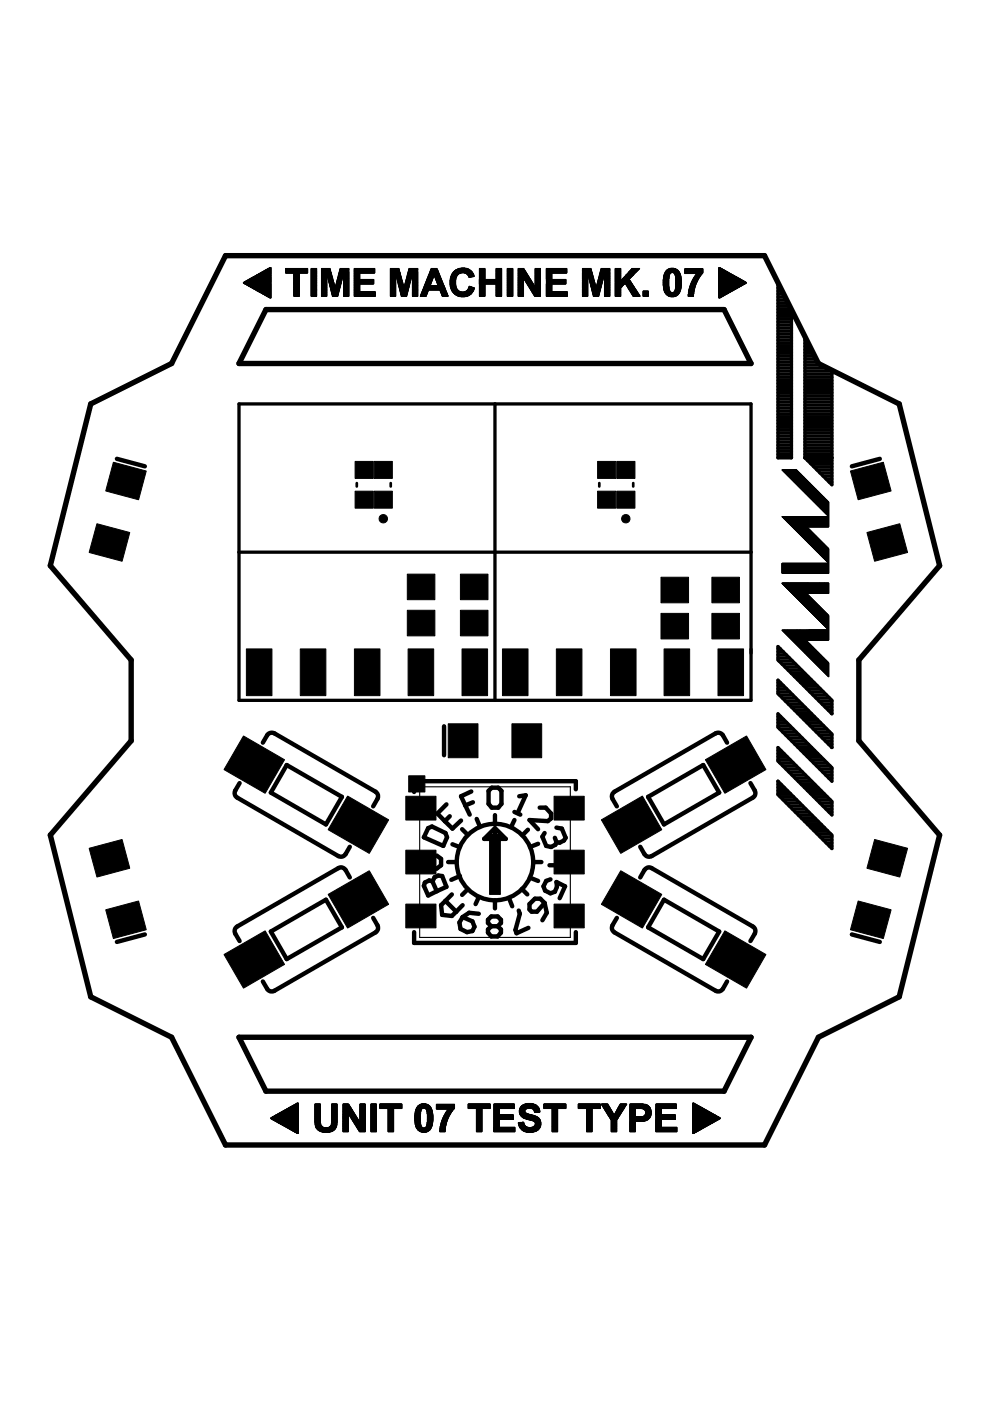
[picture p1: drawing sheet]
<svg xmlns="http://www.w3.org/2000/svg" width="210mm" height="297mm" viewBox="0 0 210 297" stroke-linecap="round" stroke-linejoin="round" font-family="sans-serif">
<g fill="#000" stroke="#000" stroke-width=".21">
<path d="M51.6 60h5.8zM51.6 59.9h5.8zM51.7 59.8l5.8 .1zM51.8 59.8h5.7zM51.9 59.7l5.5 .1zM52 59.6l5.5 .1zM52 59.6h5.5zM52.2 59.5l5.3 .1zM52.3 59.5h5.2zM52.3 59.4l5.1 .1zM52.4 59.4h5.1zM52.5 59.4h5z"/>
<path d="M52.6 59.3h4.9zM52.7 59.2l4.8 .1zM52.8 59.2h4.7zM52.9 59.1l4.6 .1zM53 59.1h4.5zM53.1 59l4.3 .1zM53.1 59h4.4zM53.2 58.9l4.3 .1zM53.4 58.9h4.1zM53.4 58.8l4.1 .1zM53.6 58.8h3.8zM53.6 58.7l3.9 .1z"/>
<path d="M53.7 58.7h3.8zM53.8 58.6l3.6 .1zM53.9 58.6h3.6zM54 58.5l3.4 .1zM54.1 58.5h3.4zM54.2 58.4l3.3 .1zM54.3 58.4h3.1zM54.4 58.3l3.1 .1zM54.4 58.3h3.1zM54.5 58.2l2.9 .1zM54.6 58.2h2.9zM54.7 58.1h2.7z"/>
<path d="M54.8 58.1h2.7zM54.9 58h2.6zM55 58h2.4zM55.1 57.9l2.4 .1zM55.2 57.8l2.2 .1zM55.3 57.8h2.2zM55.4 57.7l2.1 .1zM55.5 57.7h1.9zM55.6 57.6l1.9 .1zM55.6 57.6h1.9zM55.7 57.6h1.7zM55.8 57.5h1.7z"/>
<path d="M55.9 57.4l1.5 .1zM56 57.4h1.5zM56.1 57.3l1.4 .1zM56.2 57.3h1.2zM56.3 57.2l1.2 .1zM56.4 57.2h1.1zM56.5 57.1l1 .1zM56.6 57.1h.9zM56.6 57l.8 .1zM56.7 57h.8zM56.8 56.9l.7 .1zM57 56.9h.5z"/>
<path d="M57 56.8l.5 .1zM57.1 56.8h.4zM57.2 56.7l.3 .1zM60.5 57.8l4.7 .1zM60.5 57.8h4.7zM60.5 57.7l4.7 .1zM60.5 57.7h4.7zM60.5 57.6l4.7 .1zM60.5 57.6h4.7zM60.5 57.5h4.7zM60.5 57.4l4.7 .1zM60.5 57.4h4.7z"/>
<path d="M60.5 57.3l4.7 .1zM60.5 57.3h4.7zM60.5 57.2l4.7 .1zM60.5 57.2h4.7zM60.5 57.1l4.7 .1zM60.5 57.1h4.7zM60.5 57l4.7 .1zM60.5 57h4.7zM60.5 56.9l4.7 .1zM62.3 60h1.2zM62.3 59.9h1.2zM62.3 59.8l1.2 .1z"/>
<path d="M62.3 59.8h1.2zM62.3 59.7l1.2 .1zM62.3 59.6l1.2 .1zM62.3 59.6h1.2zM62.3 59.5l1.2 .1zM62.3 59.5h1.2zM62.3 59.4l1.2 .1zM62.3 59.4h1.2zM62.3 59.3h1.2zM62.3 59.2l1.2 .1zM62.3 59.2h1.2zM62.3 59.1l1.2 .1z"/>
<path d="M62.3 59.1h1.2zM62.3 59l1.2 .1zM62.3 59h1.2zM62.3 58.9l1.2 .1zM62.3 58.9h1.2zM62.3 58.8l1.2 .1zM62.3 58.8h1.2zM62.3 58.7l1.2 .1zM62.3 58.7h1.2zM62.3 58.6l1.2 .1zM62.3 58.6h1.2zM62.3 58.5l1.2 .1z"/>
<path d="M62.3 58.5h1.2zM62.3 58.4l1.2 .1zM62.3 58.4h1.2zM62.3 58.3l1.2 .1zM62.3 58.3h1.2zM62.3 58.2l1.2 .1zM62.3 58.2h1.2zM62.3 58.1h1.2zM62.3 58h1.2zM62.3 57.9l1.2 .1zM66 60h1.1zM66 59.9h1.1z"/>
<path d="M66 59.8l1.1 .1zM66 59.8h1.1zM66 59.7l1.1 .1zM66 59.6l1.1 .1zM66 59.6h1.1zM66 59.5l1.1 .1zM66 59.5h1.1zM66 59.4l1.1 .1zM66 59.4h1.1zM66 59.3h1.1zM66 59.2l1.1 .1zM66 59.2h1.1z"/>
<path d="M66 59.1l1.1 .1zM66 59.1h1.1zM66 59l1.1 .1zM66 59h1.1zM66 58.9l1.1 .1zM66 58.9h1.1zM66 58.8l1.1 .1zM66 58.8h1.1zM66 58.7l1.1 .1zM66 58.7h1.1zM66 58.6l1.1 .1zM66 58.6h1.1z"/>
<path d="M66 58.5l1.1 .1zM66 58.5h1.1zM66 58.4l1.1 .1zM66 58.4h1.1zM66 58.3l1.1 .1zM66 58.3h1.1zM66 58.2l1.1 .1zM66 58.2h1.1zM66 58.1h1.1zM66 58h1.1zM66 57.9l1.1 .1zM66 57.8l1.1 .1z"/>
<path d="M66 57.8h1.1zM66 57.7l1.1 .1zM66 57.7h1.1zM66 57.6l1.1 .1zM66 57.6h1.1zM66 57.5h1.1zM66 57.4l1.1 .1zM66 57.4h1.1zM66 57.3l1.1 .1zM66 57.3h1.1zM66 57.2l1.1 .1zM66 57.2h1.1z"/>
<path d="M66 57.1l1.1 .1zM66 57.1h1.1zM66 57l1.1 .1zM66 57h1.1zM66 56.9l1.1 .1zM68.2 60h1.1zM68.2 59.9h1.1zM68.2 59.8l1.1 .1zM68.2 59.8h1.1zM68.2 59.7l1.1 .1zM68.2 59.6l1.1 .1zM68.2 59.6h1.1z"/>
<path d="M68.2 59.5l1.1 .1zM68.2 59.5h1.1zM68.2 59.4l1.1 .1zM68.2 59.4h1.1zM68.2 59.3h1.1zM68.2 59.2l1.1 .1zM68.2 59.2h1.1zM68.2 59.1l1.1 .1zM68.2 59.1h1.1zM68.2 59l1.1 .1zM68.2 59h1.1zM68.2 58.9l1.1 .1z"/>
<path d="M68.2 58.9h1.1zM68.2 58.8l1.1 .1zM68.2 58.8h1.1zM68.2 58.7l1.1 .1zM68.2 58.7h1.1zM68.2 58.6l1.1 .1zM68.2 58.6h1.1zM68.2 58.5l1.1 .1zM68.2 58.5h1.1zM68.2 58.4l1.1 .1zM68.2 58.4h1.1zM68.2 58.3l1.1 .1z"/>
<path d="M68.2 58.3h1.1zM68.2 58.2l1.1 .1zM68.2 58.2h1.1zM68.2 58.1h2.1zM68.2 58h2.1zM68.2 57.9l2 .1zM68.2 57.8l2 .1zM68.2 57.8h2zM68.2 57.7l2 .1zM68.2 57.7h1.9zM68.2 57.6l1.9 .1zM68.2 57.6h1.9z"/>
<path d="M68.2 57.5h1.9zM68.2 57.4l1.9 .1zM68.2 57.4h1.9zM68.2 57.3l1.9 .1zM68.2 57.3h1.9zM68.2 57.2l1.9 .1zM68.2 57.2h1.9zM68.2 57.1l1.8 .1zM68.2 57.1h1.8zM68.2 57l1.8 .1zM68.2 57h1.8zM68.2 56.9l1.8 .1z"/>
<path d="M69.3 58.3l1.1 .1zM69.3 58.3h1zM69.3 58.2l1 .1zM69.3 58.2h1zM69.4 58.5h1zM69.4 58.4l1 .1zM69.4 58.4h1zM69.4 58.5l1 .1zM69.4 58.7l1.1 .1zM69.4 58.7h1zM69.4 58.6l1 .1zM69.4 58.6h1z"/>
<path d="M69.5 58.8l1 .1zM69.5 58.8h1zM69.5 58.9l1 .1zM69.5 58.9h1zM69.6 59.1l1 .1zM69.6 59.1h1zM69.6 59l.9 .1zM69.6 59h.9zM69.6 59.4h1zM69.6 59.3h1zM69.6 59.2l1 .1zM69.6 59.2h1z"/>
<path d="M69.7 59.5l1 .1zM69.7 59.5h1zM69.7 59.4l1 .1zM69.7 59.4h.9zM69.7 59.8h1zM69.7 59.7l1 .1zM69.7 59.6l1 .1zM69.7 59.6h1zM69.8 60h1zM69.8 59.9h1zM69.8 59.8l1 .1zM71.3 60h1z"/>
<path d="M71.4 59.9h1zM71.4 59.8l1 .1zM71.4 59.8h1zM71.4 59.7l1 .1zM71.4 59.6l1 .1zM71.4 59.6h1zM71.5 59.5l1 .1zM71.5 59.5h1zM71.5 59.4l1 .1zM71.5 59.4h1zM71.5 59.3h1zM71.5 59.2l1 .1z"/>
<path d="M71.5 59.2h1zM71.6 59.1l1 .1zM71.6 59.1h1zM71.6 59l1 .1zM71.6 59h1zM71.6 58.9l1 .1zM71.6 58.9h1zM71.6 58.8l1 .1zM71.6 58.8h1zM71.7 58.7l1 .1zM71.7 58.7h1zM71.7 58.6l1 .1z"/>
<path d="M71.7 58.6h1zM71.7 58.5l1 .1zM71.7 58.5h1zM71.7 58.4l1 .1zM71.8 58.4h.9zM71.8 58.3l1 .1zM71.8 58.3h1zM71.8 58.2l1 .1zM71.8 58.2h1zM71.8 58.1h2.2zM71.8 58h2.2zM71.9 58h2.1z"/>
<path d="M71.9 57.9l2.1 .1zM71.9 57.8l2.1 .1zM71.9 57.8h2.1zM71.9 57.7l2.1 .1zM71.9 57.7h2.1zM71.9 57.6l2.1 .1zM72 57.6h2zM72 57.5h2zM72 57.4l2 .1zM72 57.4h2zM72 57.3l2 .1zM72 57.3h2z"/>
<path d="M72 57.2l2 .1zM72.1 57.2h1.9zM72.1 57.1l1.9 .1zM72.1 57.1h1.9zM72.1 57l1.9 .1zM72.1 57h1.9zM72.1 56.9l1.9 .1zM72.8 60h1.2zM72.8 59.9h1.2zM72.8 59.8l1.2 .1zM72.8 59.8h1.2zM72.8 59.7l1.2 .1z"/>
<path d="M72.8 59.6l1.2 .1zM72.8 59.6h1.2zM72.8 59.5l1.2 .1zM72.8 59.5h1.2zM72.8 59.4l1.2 .1zM72.8 59.4h1.2zM72.8 59.3h1.2zM72.8 59.2l1.2 .1zM72.8 59.2h1.2zM72.8 59.1l1.2 .1zM72.8 59.1h1.2zM72.8 59l1.2 .1z"/>
<path d="M72.8 59h1.2zM72.8 58.9l1.2 .1zM72.8 58.9h1.2zM72.8 58.8l1.2 .1zM72.8 58.8h1.2zM72.8 58.7l1.2 .1zM72.8 58.7h1.2zM72.8 58.6l1.2 .1zM72.8 58.6h1.2zM72.8 58.5l1.2 .1zM72.8 58.5h1.2zM72.8 58.4l1.2 .1z"/>
<path d="M72.8 58.4h1.2zM72.8 58.3l1.2 .1zM72.8 58.3h1.2zM72.8 58.2l1.2 .1zM72.8 58.2h1.2zM75.1 60h4.1zM75.1 59.9h4.1zM75.1 59.8l4.1 .1zM75.1 59.8h4.1zM75.1 59.7l4.1 .1zM75.1 59.6l4.1 .1zM75.1 59.6h4.1z"/>
<path d="M75.1 59.5l4.1 .1zM75.1 59.5h4.1zM75.1 59.4l4.1 .1zM75.1 59.4h4.1zM75.1 59.3h4.1zM75.1 59.2l4.1 .1zM75.1 59.2h1.2zM75.1 59.1l1.2 .1zM75.1 59.1h1.2zM75.1 59l1.2 .1zM75.1 59h1.2zM75.1 58.9l1.2 .1z"/>
<path d="M75.1 58.9h1.2zM75.1 58.8l1.2 .1zM75.1 58.8h1.2zM75.1 58.7l1.2 .1zM75.1 58.7h1.2zM75.1 58.6l1.2 .1zM75.1 58.6h1.2zM75.1 58.5l1.2 .1zM75.1 58.5h1.2zM75.1 58.4l1.2 .1zM75.1 58.4h1.2zM75.1 58.3l1.2 .1z"/>
<path d="M75.1 58.3h1.2zM75.1 58.2l1.2 .1zM75.1 58.2h1.2zM75.1 58.1h1.2zM75.1 58h1.2zM75.1 57.9l1.2 .1zM75.1 57.8l4.4 .1zM75.1 57.8h4.4zM75.1 57.7l4.4 .1zM75.1 57.7h4.4zM75.1 57.6l4.4 .1zM75.1 57.6h4.4z"/>
<path d="M75.1 57.5h4.4zM75.1 57.4l4.4 .1zM75.1 57.4h4.4zM75.1 57.3l4.4 .1zM75.1 57.3h4.4zM75.1 57.2l4.4 .1zM75.1 57.2h4.4zM75.1 57.1l4.4 .1zM75.1 57.1h4.4zM75.1 57l4.4 .1zM75.1 57h4.4zM75.1 56.9l4.4 .1z"/>
<path d="M82.8 60h1.1zM82.8 59.9h1.1zM82.8 59.8l1.1 .1zM82.8 59.8h1.1zM82.8 59.7l1.1 .1zM82.8 59.6l1.1 .1zM82.8 59.6h1.1zM82.8 59.5l1.1 .1zM82.8 59.5h1.1zM82.8 59.4l1.1 .1zM82.8 59.4h1.1zM82.8 59.3h1.1z"/>
<path d="M82.8 59.2l1.1 .1zM82.8 59.2h1.1zM82.8 59.1l1.1 .1zM82.8 59.1h1.1zM82.8 59l1.1 .1zM82.8 59h1.1zM82.8 58.9l1.1 .1zM82.8 58.9h1.1zM82.8 58.8l1.1 .1zM82.8 58.8h1.1zM82.8 58.7l1.1 .1zM82.8 58.7h1.1z"/>
<path d="M82.8 58.6l1.1 .1zM82.8 58.6h1.1zM82.8 58.5l1.1 .1zM82.8 58.5h1.1zM82.8 58.4l1.1 .1zM82.8 58.4h1.1zM82.8 58.3l1.1 .1zM82.8 58.3h1.1zM82.8 58.2l1.1 .1zM82.8 58.2h1.1zM82.8 58.1h2.1zM82.8 58h2.1z"/>
<path d="M82.8 57.9l2 .1zM82.8 57.8l2 .1zM82.8 57.8h2zM82.8 57.7l2 .1zM82.8 57.7h2zM82.8 57.6l2 .1zM82.8 57.6h2zM82.8 57.6h1.9zM82.8 57.5h1.9zM82.8 57.4l1.9 .1zM82.8 57.4h1.9zM82.8 57.3l1.9 .1z"/>
<path d="M82.8 57.3h1.9zM82.8 57.2l1.9 .1zM82.8 57.2h1.9zM82.8 57.1l1.8 .1zM82.8 57.1h1.8zM82.8 57l1.8 .1zM82.8 57h1.8zM82.8 56.9l1.8 .1zM83.9 58.3l1.1 .1zM83.9 58.3h1zM83.9 58.2l1 .1zM83.9 58.2h1z"/>
<path d="M84 58.5h1zM84 58.4l1 .1zM84 58.4h1zM84 58.5l1 .1zM84.1 58.7l1 .1zM84.1 58.7h.9zM84.1 58.6l.9 .1zM84.1 58.6h.9zM84.1 58.9l1 .1zM84.1 58.9h1zM84.1 58.8l1 .1zM84.1 58.8h1z"/>
<path d="M84.2 59.1l1 .1zM84.2 59.1h1zM84.2 59l.9 .1zM84.2 59h.9zM84.2 59.4h1zM84.2 59.3h1zM84.2 59.2l1 .1zM84.2 59.2h1zM84.3 59.5l1 .1zM84.3 59.5h1zM84.3 59.4l1 .1zM84.3 59.4h.9z"/>
<path d="M84.3 59.8h1zM84.3 59.7l1 .1zM84.3 59.6l1 .1zM84.3 59.6h1zM84.4 60h1zM84.4 59.9h1zM84.4 59.8l1 .1zM85.9 60h1zM86 59.9h1zM86 59.8l1 .1zM86 59.8h1zM86 59.7l1 .1z"/>
<path d="M86 59.6l1 .1zM86 59.6h1zM86.1 59.5l1 .1zM86.1 59.5h1zM86.1 59.4l1 .1zM86.1 59.4h1zM86.1 59.3h1zM86.1 59.2l1 .1zM86.1 59.2h1zM86.2 59.1l1 .1zM86.2 59.1h1zM86.2 59l1 .1z"/>
<path d="M86.2 59h1zM86.2 58.9l1 .1zM86.2 58.9h1zM86.2 58.8l1 .1zM86.3 58.8h.9zM86.3 58.7l1 .1zM86.3 58.7h1zM86.3 58.6l1 .1zM86.3 58.6h1zM86.3 58.5l1 .1zM86.3 58.5h1zM86.3 58.4l1 .1z"/>
<path d="M86.4 58.4h.9zM86.4 58.3l1 .1zM86.4 58.3h1zM86.4 58.2l1 .1zM86.4 58.2h1zM86.4 58.1h2.2zM86.4 58h2.2zM86.5 58h2.1zM86.5 57.9l2.1 .1zM86.5 57.8l2.1 .1zM86.5 57.8h2.1zM86.5 57.7l2.1 .1z"/>
<path d="M86.5 57.7h2.1zM86.5 57.6l2.1 .1zM86.6 57.6h2zM86.6 57.5h2zM86.6 57.4l2 .1zM86.6 57.4h2zM86.6 57.3l2 .1zM86.6 57.3h2zM86.6 57.2l2 .1zM86.7 57.2h1.9zM86.7 57.1l1.9 .1zM86.7 57.1h1.9z"/>
<path d="M86.7 57l1.9 .1zM86.7 57h1.9zM86.7 56.9l1.9 .1zM87.4 60h1.2zM87.4 59.9h1.2zM87.4 59.8l1.2 .1zM87.4 59.8h1.2zM87.4 59.7l1.2 .1zM87.4 59.6l1.2 .1zM87.4 59.6h1.2zM87.4 59.5l1.2 .1zM87.4 59.5h1.2z"/>
<path d="M87.4 59.4l1.2 .1zM87.4 59.4h1.2zM87.4 59.3h1.2zM87.4 59.2l1.2 .1zM87.4 59.2h1.2zM87.4 59.1l1.2 .1zM87.4 59.1h1.2zM87.4 59l1.2 .1zM87.4 59h1.2zM87.4 58.9l1.2 .1zM87.4 58.9h1.2zM87.4 58.8l1.2 .1z"/>
<path d="M87.4 58.8h1.2zM87.4 58.7l1.2 .1zM87.4 58.7h1.2zM87.4 58.6l1.2 .1zM87.4 58.6h1.2zM87.4 58.5l1.2 .1zM87.4 58.5h1.2zM87.4 58.4l1.2 .1zM87.4 58.4h1.2zM87.4 58.3l1.2 .1zM87.4 58.3h1.2zM87.4 58.2l1.2 .1z"/>
<path d="M87.4 58.2h1.2zM90.2 60h1.2zM90.2 59.9h1.2zM90.3 59.9h1.2zM90.3 59.8l1.2 .1zM90.3 59.8h1.2zM90.3 59.7l1.2 .1zM90.3 59.6l1.2 .1zM90.4 59.6h1.2zM90.4 59.5l1.2 .1zM90.4 59.5h1.2zM90.4 59.4l1.2 .1z"/>
<path d="M90.4 59.4h1.3zM90.5 59.4h1.2zM90.5 59.3h1.2zM90.5 59.2l1.2 .1zM90.5 59.2h1.2zM90.5 59.1l1.3 .1zM90.6 59.1h1.2zM90.6 59l1.2 .1zM90.6 59h1.2zM90.6 58.9l1.2 .1zM90.6 58.9h1.3zM90.7 58.8l1.2 .1z"/>
<path d="M90.7 58.8h1.2zM90.7 58.7l1.2 .1zM90.7 58.7h1.2zM90.7 58.6l1.2 .1zM90.8 58.6h1.2zM90.8 58.5l1.2 .1zM90.8 58.5h1.2zM90.8 58.4l1.2 .1zM90.8 58.4h1.2zM90.9 58.3l2.3 .1zM90.9 58.3h2.3zM91 58.2l2.2 .1z"/>
<path d="M91 58.2h2.2zM91 58.1h2.2zM91 58.1h2.1zM91 58h2.1zM91.1 57.9l1.9 .1zM91.1 57.8l1.9 .1zM91.1 57.8h1.9zM91.1 57.7l1.9 .1zM91.1 57.7h1.9zM91.1 57.6l1.9 .1zM91.1 57.6h1.9zM91.2 57.6h1.7z"/>
<path d="M91.2 57.5h1.7zM91.2 57.4l1.7 .1zM91.2 57.4h1.7zM91.2 57.3l1.7 .1zM91.3 57.3h1.5zM91.3 57.2l1.5 .1zM91.3 57.2h1.5zM91.4 57.1l1.4 .1zM91.4 57.1h1.4zM91.4 56.9l1.2 .1zM91.4 57l1.3 .1zM91.4 57h1.3z"/>
<path d="M92.1 58.5h1.2zM92.1 58.4l1.2 .1zM92.1 58.4h1.2zM92.1 58.6h1.2zM92.1 58.5l1.2 .1zM92.2 58.7l1.2 .1zM92.2 58.7h1.2zM92.2 58.6l1.2 .1zM92.2 58.8l1.3 .1zM92.2 58.8h1.2zM92.3 58.9l1.2 .1zM92.3 58.9h1.2z"/>
<path d="M92.3 59h1.2zM92.3 59.1h1.3zM92.3 59l1.2 .1zM92.4 59.2l1.2 .1zM92.4 59.2h1.2zM92.4 59.1l1.2 .1zM92.4 59.4h1.3zM92.4 59.3h1.2zM92.5 59.5h1.2zM92.5 59.4l1.2 .1zM92.5 59.6l1.3 .1zM92.5 59.6h1.3z"/>
<path d="M92.5 59.5l1.2 .1zM92.6 59.8h1.2zM92.6 59.7l1.2 .1zM92.6 59.8l1.2 .1zM92.6 59.9h1.3zM92.7 60h1.2zM95.4 60h1.2zM95.4 59.9h1.2zM95.4 59.8l1.2 .1zM95.4 59.8h1.2zM95.4 59.7l1.2 .1zM95.4 59.6l1.2 .1z"/>
<path d="M95.4 59.6h1.2zM95.4 59.5l1.2 .1zM95.4 59.5h1.2zM95.4 59.4l1.2 .1zM95.4 59.4h1.2zM95.5 59.4h1.1zM95.5 59.3h1.1zM95.5 59.2l1.1 .1zM95.5 59.2h1.1zM95.5 59.1l1.1 .1zM95.5 59.1h1.1zM95.5 59l1.1 .1z"/>
<path d="M95.5 59h1.2zM95.5 58.9l1.2 .1zM95.5 58.9h1.2zM95.5 58.8l1.3 .1zM95.6 58.8h1.2zM95.6 58.7l1.2 .1zM95.6 58.7h1.2zM95.6 58.6l1.2 .1zM95.6 58.6h1.3zM95.6 58.5l1.3 .1zM95.7 58.5h1.2zM95.7 58.4l1.2 .1z"/>
<path d="M95.7 58.4h1.2zM95.7 58.3h1.4zM95.7 58.3l1.3 .1zM95.8 58.2l1.3 .1zM95.8 58.2h1.4zM95.8 58.1h1.4zM95.8 58.1h1.5zM95.9 58h1.5zM95.9 58h1.6zM95.9 57.9l1.7 .1zM96 57.8l1.8 .1zM96 57.8h4.2z"/>
<path d="M96.1 57.7l4.1 .1zM96.1 57.7h4zM96.1 57.6l4 .1zM96.2 57.6h3.9zM96.2 57.6h3.8zM96.3 57.5h3.7zM96.3 57.4l3.6 .1zM96.4 57.4h3.5zM96.5 57.3l3.3 .1zM96.5 57.3h3.2zM96.6 57.2l3.1 .1zM96.7 57.2h2.9z"/>
<path d="M96.8 57.1l2.7 .1zM96.9 57.1h2.5zM97 57l2.3 .1zM97.1 57h2.1zM97.3 56.9l1.8 .1zM97.5 56.9h1.4zM97.8 56.8l.8 .1zM98.4 57.8l1.9 .1zM98.6 57.9l1.7 .1zM98.8 58h1.5zM98.9 58h1.5zM98.9 58.1h1.5z"/>
<path d="M99 58.1h1.4zM99.1 58.2h1.3zM99.1 58.2l1.4 .1zM99.2 58.3h1.2zM99.2 58.4h1.3zM99.2 58.3l1.3 .1zM99.3 58.4l1.2 .1zM99.3 58.5l1.2 .1zM99.3 58.5h1.2zM99.4 58.7h.7zM99.4 58.6l1 .1zM99.4 58.6h1.2z"/>
<path d="M99.4 58.8h.2zM99.4 58.7l.4 .1zM101.6 60h4.8zM101.6 59.9h4.8zM101.6 59.8l4.8 .1zM101.6 59.8h4.8zM101.6 59.7l4.8 .1zM101.6 59.6l4.8 .1zM101.6 59.6h4.8zM101.6 59.5l4.8 .1zM101.6 59.5h4.8zM101.6 59.4l4.8 .1z"/>
<path d="M101.6 59.4h4.8zM101.6 59.3h4.8zM101.6 59.2l4.8 .1zM101.6 59.2h1.2zM101.6 59.1l1.2 .1zM101.6 59.1h1.2zM101.6 59l1.2 .1zM101.6 59h1.2zM101.6 58.9l1.2 .1zM101.6 58.9h1.2zM101.6 58.8l1.2 .1zM101.6 58.8h1.2z"/>
<path d="M101.6 58.7l1.2 .1zM101.6 58.7h1.2zM101.6 58.6l1.2 .1zM101.6 58.6h1.2zM101.6 58.5l1.2 .1zM101.6 58.5h1.2zM101.6 58.4l1.2 .1zM101.6 58.4h1.2zM101.6 58.3l1.2 .1zM101.6 58.3h1.2zM101.6 58.2l1.2 .1zM101.6 58.2h1.2z"/>
<path d="M101.6 58.1h1.2zM101.6 58h1.2zM101.6 57.9l1.2 .1zM101.6 57.8l1.2 .1zM101.6 57.8h1.2zM101.6 57.7l1.2 .1zM101.6 57.7h1.2zM101.6 57.6l1.2 .1zM101.6 57.6h1.2zM101.6 57.5h1.2zM101.6 57.4l1.2 .1zM101.6 57.4h1.2z"/>
<path d="M101.6 57.3l1.2 .1zM101.6 57.3h1.2zM101.6 57.2l1.2 .1zM101.6 57.2h1.2zM101.6 57.1l1.2 .1zM101.6 57.1h1.2zM101.6 57l1.2 .1zM101.6 57h1.2zM101.6 56.9l1.2 .1zM105.2 59.2h1.2zM105.2 59.1l1.2 .1zM105.2 59.1h1.2z"/>
<path d="M105.2 59l1.2 .1zM105.2 59h1.2zM105.2 58.9l1.2 .1zM105.2 58.9h1.2zM105.2 58.8l1.2 .1zM105.2 58.8h1.2zM105.2 58.7l1.2 .1zM105.2 58.7h1.2zM105.2 58.6l1.2 .1zM105.2 58.6h1.2zM105.2 58.5l1.2 .1zM105.2 58.5h1.2z"/>
<path d="M105.2 58.4l1.2 .1zM105.2 58.4h1.2zM105.2 58.3l1.2 .1zM105.2 58.3h1.2zM105.2 58.2l1.2 .1zM105.2 58.2h1.2zM105.2 58.1h1.2zM105.2 58h1.2zM105.2 57.9l1.2 .1zM105.2 57.8l1.2 .1zM105.2 57.8h1.2zM105.2 57.7l1.2 .1z"/>
<path d="M105.2 57.7h1.2zM105.2 57.6l1.2 .1zM105.2 57.6h1.2zM105.2 57.5h1.2zM105.2 57.4l1.2 .1zM105.2 57.4h1.2zM105.2 57.3l1.2 .1zM105.2 57.3h1.2zM105.2 57.2l1.2 .1zM105.2 57.2h1.2zM105.2 57.1l1.2 .1zM105.2 57.1h1.2z"/>
<path d="M105.2 57l1.2 .1zM105.2 57h1.2zM105.2 56.9l1.2 .1zM107.5 60h1.2zM107.5 59.9h1.2zM107.5 59.8l1.2 .1zM107.5 59.8h1.2zM107.5 59.7l1.2 .1zM107.5 59.6l1.2 .1zM107.5 59.6h1.2zM107.5 59.5l1.2 .1zM107.5 59.5h1.2z"/>
<path d="M107.5 59.4l1.2 .1zM107.5 59.4h1.2zM107.5 59.3h1.2zM107.5 59.2l1.2 .1zM107.5 59.2h1.2zM107.5 59.1l1.2 .1zM107.5 59.1h1.2zM107.5 59l1.2 .1zM107.5 59h1.2zM107.5 58.9l1.2 .1zM107.5 58.9h1.2zM107.5 58.8l1.2 .1z"/>
<path d="M107.5 58.8h1.2zM107.5 58.7l1.2 .1zM107.5 58.7h1.2zM107.5 58.6l1.2 .1zM107.5 58.6h1.2zM107.5 58.5l1.2 .1zM107.5 58.5h1.2zM107.5 58.4l1.2 .1zM107.5 58.4h1.2zM107.5 58.3l1.2 .1zM107.5 58.3h1.2zM107.5 58.2l1.2 .1z"/>
<path d="M107.5 58.2h1.2zM107.5 58.1h1.2zM107.5 58h1.2zM107.5 57.9l1.2 .1zM107.5 57.8l1.2 .1zM107.5 57.8h1.2zM107.5 57.7l1.2 .1zM107.5 57.7h1.2zM107.5 57.6l1.2 .1zM107.5 57.6h1.2zM107.5 57.5h1.2zM107.5 57.4l1.2 .1z"/>
<path d="M107.5 57.4h1.2zM107.5 57.3l1.2 .1zM107.5 57.3h1.2zM107.5 57.2l1.2 .1zM107.5 57.2h1.2zM107.5 57.1l1.2 .1zM107.5 57.1h1.2zM107.5 57l1.2 .1zM107.5 57h1.2zM107.5 56.9l1.2 .1zM109.9 60h1.1zM109.9 59.9h1.1z"/>
<path d="M109.9 59.8l1.1 .1zM109.9 59.8h1.1zM109.9 59.7l1.1 .1zM109.9 59.6l1.1 .1zM109.9 59.6h1.1zM109.9 59.5l1.1 .1zM109.9 59.5h1.1zM109.9 59.4l1.1 .1zM109.9 59.4h1.1zM109.9 59.3h1.1zM109.9 59.2l1.1 .1zM109.9 59.2h1.1z"/>
<path d="M109.9 59.1l1.1 .1zM109.9 59.1h1.1zM109.9 59l1.1 .1zM109.9 58.9l2.4 .1zM109.9 58.9h2.4zM109.9 58.8l2.3 .1zM109.9 58.8h2.3zM109.9 58.7l2.3 .1zM109.9 58.5l2.1 .1zM109.9 58.5h2.1zM109.9 58.4l2.1 .1zM109.9 58.4h2.1z"/>
<path d="M109.9 58.3l2 .1zM109.9 58.2h1.9zM109.9 58.1h1.9zM109.9 58h1.8zM109.9 57.9l1.8 .1zM109.9 57.7l1.6 .1zM109.9 57.7h1.6zM109.9 57.6l1.6 .1zM109.9 57.6h1.6zM109.9 57.3l1.4 .1zM109.9 57.3h1.4zM109.9 57.2l1.4 .1z"/>
<path d="M109.9 57.2h1.3zM109.9 57.1l1.3 .1zM109.9 57h1.2zM109.9 56.9l1.1 .1zM109.9 59h2.4zM109.9 58.7h2.2zM109.9 58.6l2.2 .1zM109.9 58.6h2.2zM109.9 58.3h2zM109.9 58.2l2 .1zM109.9 57.8l1.7 .1zM109.9 57.8h1.7z"/>
<path d="M109.9 57.5h1.5zM109.9 57.4l1.5 .1zM109.9 57.4h1.5zM109.9 57.1h1.2zM109.9 57l1.2 .1zM111 59l1.4 .1zM111.1 59.1l1.3 .1zM111.1 59.1h1.3zM111.1 59.2l1.4 .1zM111.1 59.2h1.3zM111.2 59.3h1.3zM111.3 59.4h1.3z"/>
<path d="M111.3 59.4h1.2zM111.3 59.4l1.3 .1zM111.3 59.5l1.4 .1zM111.4 59.5h1.2zM111.4 59.6l1.4 .1zM111.4 59.6h1.3zM111.4 59.7l1.4 .1zM111.5 59.8l1.4 .1zM111.5 59.8h1.3zM111.5 59.9h1.4zM111.6 59.9h1.2zM111.6 60h1.4z"/>
<path d="M113.5 60h1.1zM113.5 59.9h1.1zM113.5 59.8l1.1 .1zM113.5 59.8h1.1zM113.5 59.7l1.1 .1zM113.5 59.6l1.1 .1zM113.5 59.6h1.1zM113.5 59.5l1.1 .1zM113.5 59.5h1.1zM113.5 59.4l1.1 .1zM113.5 59.4h1.1zM113.5 59.3h1.1z"/>
<path d="M113.5 59.2l1.1 .1zM113.5 59.2h1.1zM113.5 59.1l1.1 .1zM113.5 59.1h1.1zM113.5 59l1.1 .1zM113.5 59h1.1zM113.5 58.9l1.1 .1zM113.5 58.9h1.1zM113.5 58.8l1.1 .1zM113.5 58.8h1.1zM113.5 58.7l1.1 .1zM113.5 58.7h1.1z"/>
<path d="M113.5 58.6l1.1 .1zM113.5 58.6h1.1zM113.5 58.5l1.1 .1zM113.5 58.5h1.1zM113.5 58.4l1.1 .1zM113.5 58.4h1.1zM113.5 58.3l1.1 .1zM113.5 58.3h1.1zM113.5 58.2l1.1 .1zM113.5 58.2h1.1zM113.5 58.1h1.1zM113.5 58h1.1z"/>
<path d="M113.5 57.9l1.1 .1zM113.5 57.8l1.1 .1zM113.5 57.8h1.1zM113.5 57.7l1.1 .1zM113.5 57.7h1.1zM113.5 57.6l1.1 .1zM113.5 57.6h1.1zM113.5 57.5h1.1zM113.5 57.4l1.1 .1zM113.5 57.4h1.1zM113.5 57.3l1.1 .1zM113.5 57.3h1.1z"/>
<path d="M113.5 57.2l1.1 .1zM113.5 57.2h1.1zM113.5 57.1l1.1 .1zM113.5 57.1h1.1zM113.5 57l1.1 .1zM113.5 57h1.1zM113.5 56.9l1.1 .1zM115.8 59.2h1.2zM115.8 59.1l1.2 .1zM115.8 59.1h1.2zM115.8 59l1.2 .1zM115.8 59h1.2z"/>
<path d="M115.8 58.9l1.2 .1zM115.8 58.9h1.2zM115.8 58.8l1.2 .1zM115.8 58.8h1.2zM115.8 58.7l1.2 .1zM115.8 58.7h1.2zM115.8 58.6l1.2 .1zM115.8 58.6h1.2zM115.8 58.5l1.2 .1zM115.8 58.5h1.2zM115.8 58.4l1.2 .1zM115.8 58.4h1.2z"/>
<path d="M115.8 58.3l1.2 .1zM115.8 58.3h1.2zM115.8 58.2l1.2 .1zM115.8 58.2h1.2zM115.8 58.1h1.2zM115.8 58h1.2zM115.8 57.9l1.2 .1zM115.8 57.8l4.4 .1zM115.8 57.8h4.4zM115.8 57.7l4.4 .1zM115.8 57.7h4.4zM115.8 57.6l4.4 .1z"/>
<path d="M115.8 57.6h4.4zM115.8 57.5h4.4zM115.8 57.4l4.4 .1zM115.8 57.4h4.4zM115.8 57.3l4.4 .1zM115.8 57.3h4.4zM115.8 57.2l4.4 .1zM115.8 57.2h4.4zM115.8 57.1l4.4 .1zM115.8 57.1h4.4zM115.8 57l4.4 .1zM115.8 57h4.4z"/>
<path d="M115.8 56.9l4.4 .1zM115.8 60h4.2zM115.8 59.9h4.2zM115.8 59.8l4.2 .1zM115.8 59.8h4.2zM115.8 59.7l4.2 .1zM115.8 59.6l4.2 .1zM115.8 59.6h4.2zM115.8 59.5l4.2 .1zM115.8 59.5h4.2zM115.8 59.4l4.2 .1zM115.8 59.4h4.2z"/>
<path d="M115.8 59.3h4.2zM115.8 59.2l4.2 .1zM123.5 60h1.1zM123.5 59.9h1.1zM123.5 59.8l1.1 .1zM123.5 59.8h1.1zM123.5 59.7l1.1 .1zM123.5 59.6l1.1 .1zM123.5 59.6h1.1zM123.5 59.5l1.1 .1zM123.5 59.5h1.1zM123.5 59.4l1.1 .1z"/>
<path d="M123.5 59.4h1.1zM123.5 59.3h1.1zM123.5 59.2l1.1 .1zM123.5 59.2h1.1zM123.5 59.1l1.1 .1zM123.5 59.1h1.1zM123.5 59l1.1 .1zM123.5 59h1.1zM123.5 58.9l1.1 .1zM123.5 58.9h1.1zM123.5 58.8l1.1 .1zM123.5 58.8h1.1z"/>
<path d="M123.5 58.7l1.1 .1zM123.5 58.7h1.1zM123.5 58.6l1.1 .1zM123.5 58.6h1.1zM123.5 58.5l1.1 .1zM123.5 58.5h1.1zM123.5 58.4l1.1 .1zM123.5 58.4h1.1zM123.5 58.3l1.1 .1zM123.5 58.3h1.1zM123.5 58.2l1.1 .1zM123.5 58.2h1.1z"/>
<path d="M123.5 58.1h2.1zM123.5 58h2.1zM123.5 57.9l2.1 .1zM123.5 57.8l2.1 .1zM123.5 57.8h2.1zM123.5 57.7l2.1 .1zM123.5 57.6h1.9zM123.5 57.5h1.9zM123.5 57.4l1.9 .1zM123.5 57.4h1.9zM123.5 57.3l1.9 .1zM123.5 57.3h1.9z"/>
<path d="M123.5 57.2l1.9 .1zM123.5 57.2h1.9zM123.5 57.1l1.8 .1zM123.5 57.1h1.8zM123.5 57l1.8 .1zM123.5 57h1.8zM123.5 56.9l1.8 .1zM123.5 57.7h2zM123.5 57.6l2 .1zM123.5 57.6h2zM124.7 58.3l1 .1zM124.7 58.3h.9z"/>
<path d="M124.7 58.2l.9 .1zM124.7 58.2h.9zM124.7 58.5l1.1 .1zM124.7 58.5h1zM124.7 58.4l1 .1zM124.7 58.4h1zM124.8 58.7l1 .1zM124.8 58.7h1zM124.8 58.6l1 .1zM124.8 58.6h1zM124.8 58.8l1 .1zM124.8 58.8h1z"/>
<path d="M124.8 58.9l1.1 .1zM124.8 58.9h1.1zM124.9 59.1l1 .1zM124.9 59.1h1zM124.9 59l1 .1zM124.9 59h1zM124.9 59.4h1zM124.9 59.3h1zM124.9 59.2l1 .1zM124.9 59.2h1zM125 59.5l1 .1zM125 59.5h1z"/>
<path d="M125 59.4l1 .1zM125 59.4h1zM125 59.8h1zM125 59.7l1 .1zM125 59.6l1 .1zM125 59.6h1zM125.1 60h1zM125.1 59.9h1zM125.1 59.8l1 .1zM126.6 60h1.1zM126.7 59.9h1zM126.7 59.8l1 .1z"/>
<path d="M126.7 59.8h1zM126.7 59.7l1 .1zM126.7 59.6l1 .1zM126.7 59.6h1zM126.8 59.5l1 .1zM126.8 59.5h1zM126.8 59.4l1 .1zM126.8 59.4h1zM126.8 59.3h1zM126.8 59.2l1 .1zM126.8 59.2h1zM126.9 59.1l1 .1z"/>
<path d="M126.9 59.1h1zM126.9 59l1 .1zM126.9 59h1zM126.9 58.9l1.1 .1zM126.9 58.9h1.1zM126.9 58.8l1.1 .1zM127 58.8h1zM127 58.7l1 .1zM127 58.7h1zM127 58.6l1 .1zM127 58.6h1zM127 58.5l1.1 .1z"/>
<path d="M127 58.5h1.1zM127 58.4l1.1 .1zM127.1 58.4h1zM127.1 58.3l1 .1zM127.1 58.3h1zM127.1 58.2l1 .1zM127.1 58.2h1zM127.1 58.1h2.2zM127.1 58h2.2zM127.2 58h2.1zM127.2 57.9l2.1 .1zM127.2 57.8l2.1 .1z"/>
<path d="M127.2 57.8h2.1zM127.2 57.7l2.1 .1zM127.2 57.7h2.1zM127.2 57.6l2.1 .1zM127.3 57.6h2zM127.3 57.5h2zM127.3 57.4l2 .1zM127.4 57.4h1.9zM127.4 57.3l1.9 .1zM127.4 57.3h1.9zM127.4 57.2l1.9 .1zM127.4 57.2h1.9z"/>
<path d="M127.4 57.1l1.9 .1zM127.4 57.1h1.9zM127.4 57l1.9 .1zM127.4 57h1.9zM127.4 56.9l1.9 .1zM128.2 60h1.1zM128.2 59.9h1.1zM128.2 59.8l1.1 .1zM128.2 59.8h1.1zM128.2 59.7l1.1 .1zM128.2 59.6l1.1 .1zM128.2 59.6h1.1z"/>
<path d="M128.2 59.5l1.1 .1zM128.2 59.5h1.1zM128.2 59.4l1.1 .1zM128.2 59.4h1.1zM128.2 59.3h1.1zM128.2 59.2l1.1 .1zM128.2 59.2h1.1zM128.2 59.1l1.1 .1zM128.2 59.1h1.1zM128.2 59l1.1 .1zM128.2 59h1.1zM128.2 58.9l1.1 .1z"/>
<path d="M128.2 58.9h1.1zM128.2 58.8l1.1 .1zM128.2 58.8h1.1zM128.2 58.7l1.1 .1zM128.2 58.7h1.1zM128.2 58.6l1.1 .1zM128.2 58.6h1.1zM128.2 58.5l1.1 .1zM128.2 58.5h1.1zM128.2 58.4l1.1 .1zM128.2 58.4h1.1zM128.2 58.3l1.1 .1z"/>
<path d="M128.2 58.3h1.1zM128.2 58.2l1.1 .1zM128.2 58.2h1.1zM130.4 59.9h3.4zM130.4 59.8l3.4 .1zM130.4 59.8h3.4zM130.4 59.7l3.3 .1zM130.4 59.6l3.3 .1zM130.4 59.6h3.3zM130.4 59.5l3.2 .1zM130.4 59.5h3.2zM130.4 59.4l1.2 .1z"/>
<path d="M130.4 59.4h1.2zM130.4 59.3h1.2zM130.4 59.2l1.2 .1zM130.4 59.2h1.2zM130.4 59.1l1.2 .1zM130.4 59.1h1.2zM130.4 59l1.2 .1zM130.4 59h1.2zM130.4 58.9l1.2 .1zM130.4 58.9h1.2zM130.4 58.8l1.2 .1zM130.4 58.8h1.2z"/>
<path d="M130.4 58.7l1.2 .1zM130.4 58.7h1.2zM130.4 58.6l1.2 .1zM130.4 58.6h1.2zM130.4 58.5l1.2 .1zM130.4 58.5h1.2zM130.4 58.4l1.2 .1zM130.4 58.4h1.2zM130.4 58.3l1.2 .1zM130.4 58.3h1.2zM130.4 58.2l1.2 .1zM130.4 58.2h1.2z"/>
<path d="M130.4 58.1h1.2zM130.4 58h1.2zM130.4 57.9l1.2 .1zM130.4 57.8l1.2 .1zM130.4 57.8h1.2zM130.4 57.7l1.2 .1zM130.4 57.7h1.2zM130.4 57.6l1.2 .1zM130.4 57.6h1.2zM130.4 57.5h1.2zM130.4 57.4l1.2 .1zM130.4 57.4h1.2z"/>
<path d="M130.4 57.3l1.2 .1zM130.4 57.3h1.2zM130.4 57.2l1.2 .1zM130.4 57.2h1.2zM130.4 57.1l1.2 .1zM130.4 57.1h1.2zM130.4 57l1.2 .1zM130.4 57h1.2zM130.4 56.9l1.2 .1zM130.5 60h3.4zM130.5 59.9h3.4zM131.7 59.4l1.9 .1z"/>
<path d="M131.7 59.4h1.8zM131.8 59.4h1.7zM131.8 59.3h1.7zM131.9 59.2l1.5 .1zM131.9 59.2h1.5zM131.9 59.1l1.6 .1zM132 59.1h1.5zM132 59l1.6 .1zM132.1 59h1.5zM132.1 58.9l1.6 .1zM132.2 58.9h1.5zM132.2 58.8l1.6 .1z"/>
<path d="M132.3 58.8h1.5zM132.3 58.7l1.6 .1zM132.4 58.7h1.5zM132.4 58.6l1.6 .1zM132.5 58.6h1.5zM132.5 58.5l1.6 .1zM132.6 58.4l1.6 .1zM132.6 58.5h1.5zM132.6 58.4h1.6zM132.7 58.3l1.6 .1zM132.7 58.3h1.6zM132.8 58.2l1.6 .1z"/>
<path d="M132.9 58.2h1.5zM132.9 58.1h1.5zM133 58.1h1.5zM133 58h1.5zM133.1 58h1.5zM133.1 57.9l1.5 .1zM133.2 57.8l1.5 .1zM133.2 57.7l1.6 .1zM133.2 57.8h1.5zM133.2 57.7h1.7zM133.3 57.6l1.6 .1zM133.3 57.6h1.7z"/>
<path d="M133.4 57.6h1.6zM133.5 57.5h1.6zM133.5 57.4l1.6 .1zM133.6 57.4h1.6zM133.6 57.3l1.6 .1zM133.7 57.3h1.6zM133.7 57.2l1.6 .1zM133.8 57.2h1.6zM133.8 57.1l1.6 .1zM133.8 57.1h1.7zM133.9 57l1.6 .1zM133.9 57h1.7z"/>
<path d="M134 56.9l1.6 .1zM140.6 60h1.2zM140.6 59.9h1.2zM140.6 59.8l1.2 .1zM140.6 59.8h1.2zM140.6 59.7l1.2 .1zM140.6 59.6l1.2 .1zM140.6 59.6h1.2zM140.6 59.5l1.2 .1zM140.6 59.5h1.2zM140.6 59.4l1.2 .1zM140.6 59.4h1.2z"/>
<path d="M140.6 59.3h1.2zM140.6 59.2l1.2 .1zM140.7 59.2h1.1zM140.7 59.1l1.1 .1zM140.7 59.1h1.1zM140.7 59l1.2 .1zM140.7 59h1.2zM140.7 58.9l1.2 .1zM140.7 58.9h1.2zM140.7 58.8l1.2 .1zM140.7 58.8h1.2zM140.7 58.7l1.2 .1z"/>
<path d="M140.7 58.7h1.2zM140.7 58.6l1.2 .1zM140.7 58.6h1.2zM140.7 58.5l1.2 .1zM140.8 58.5h1.1zM140.8 58.4l1.1 .1zM140.8 58.4h1.1zM140.8 58.3l1.1 .1zM140.8 58.3h1.2zM140.8 58.2l1.2 .1zM140.8 58.2h1.2zM140.9 58.1h1.1z"/>
<path d="M140.9 58h1.1zM140.9 58h1.2zM140.9 57.9l1.3 .1zM141 57.8h1.4zM141 57.8l1.3 .1zM141 57.7l3.1 .1zM141 57.7h3.1zM141.1 57.6l2.9 .1zM141.1 57.6h2.9zM141.2 57.5h2.7zM141.2 57.4l2.6 .1zM141.2 57.4h2.6z"/>
<path d="M141.3 57.3l2.5 .1zM141.3 57.3h2.4zM141.4 57.2l2.2 .1zM141.5 57.2h2.1zM141.5 57.1l2 .1zM141.6 57.1h1.8zM141.7 57l1.6 .1zM141.8 57h1.4zM141.9 56.9l1.2 .1zM142.2 56.9h.7zM142.7 57.8h1.4zM142.8 57.8l1.3 .1z"/>
<path d="M142.9 57.9l1.3 .1zM143 58h1.2zM143 58.1h1.2zM143.1 58.1h1.1zM143.1 58.2h1.2zM143.1 58.3l1.2 .1zM143.1 58.3h1.2zM143.1 58.2l1.2 .1zM143.2 58.5h1.1zM143.2 58.4l1.1 .1zM143.2 58.4h1.1zM143.2 58.5l1.2 .1z"/>
<path d="M143.2 59h1.2zM143.2 58.9l1.2 .1zM143.2 58.9h1.2zM143.2 58.8l1.2 .1zM143.2 58.8h1.2zM143.2 58.7l1.2 .1zM143.2 58.7h1.2zM143.2 58.6l1.2 .1zM143.2 58.6h1.2zM143.3 60h1.2zM143.3 59.9h1.2zM143.3 59.8l1.2 .1z"/>
<path d="M143.3 59.8h1.2zM143.3 59.7l1.2 .1zM143.3 59.6l1.2 .1zM143.3 59.6h1.2zM143.3 59.5l1.2 .1zM143.3 59.5h1.2zM143.3 59.4l1.2 .1zM143.3 59.4h1.2zM143.3 59.3h1.2zM143.3 59.2l1.2 .1zM143.3 59.2h1.1zM143.3 59.1l1.1 .1z"/>
<path d="M143.3 59.1h1.1zM143.3 59l1.1 .1zM145.2 58h3.7zM145.2 57.9l3.8 .1zM145.2 57.8l3.8 .1zM145.2 57.8h3.8zM145.2 57.7l3.8 .1zM145.2 57.7h3.8zM145.2 57.6l3.8 .1zM145.2 57.6h3.8zM145.2 57.5h3.8zM145.2 57.4l3.8 .1z"/>
<path d="M145.2 57.4h3.8zM145.2 57.3l3.8 .1zM145.2 57.3h3.8zM145.2 57.2l3.8 .1zM145.2 57.2h3.8zM145.2 57.1l3.8 .1zM145.2 57.1h3.8zM145.2 57l3.8 .1zM145.2 57h3.8zM146.6 60h1.1zM146.6 59.9h1.1zM146.6 59.8l1.2 .1z"/>
<path d="M146.6 59.8h1.2zM146.7 59.7l1.1 .1zM146.7 59.6l1.1 .1zM146.7 59.6h1.1zM146.7 59.5l1.2 .1zM146.8 59.5h1.1zM146.8 59.4l1.1 .1zM146.8 59.4h1.2zM146.9 59.3h1.1zM146.9 59.2l1.1 .1zM146.9 59.2h1.2zM146.9 59.1l1.2 .1z"/>
<path d="M147 59.1h1.1zM147 59l1.1 .1zM147 59h1.2zM147.1 58.9l1.1 .1zM147.1 58.9h1.1zM147.1 58.8l1.2 .1zM147.2 58.8h1.1zM147.2 58.7l1.1 .1zM147.2 58.7h1.2zM147.2 58.6l1.2 .1zM147.3 58.6h1.1zM147.3 58.5l1.2 .1z"/>
<path d="M147.3 58.5h1.2zM147.4 58.4l1.1 .1zM147.4 58.4h1.2zM147.5 58.3l1.1 .1zM147.5 58.3h1.1zM147.6 58.2l1.1 .1zM147.6 58.2h1.1zM147.7 58.1h1.1zM147.7 58h1.2zM152.4 59.8h5.7zM152.4 59.6l5.5 .1zM152.4 59.6h5.4z"/>
<path d="M152.4 59.5h5.2zM152.4 59.4h4.9zM152.4 59.2l4.8 .1zM152.4 59.2h4.7zM152.4 59.1h4.5zM152.4 58.9l4.2 .1zM152.4 58.8l4 .1zM152.4 58.7h3.7zM152.4 58.6h3.5zM152.4 58.4l3.3 .1zM152.4 58.3l3.1 .1zM152.4 58.3h3z"/>
<path d="M152.4 58.2h2.8zM152.4 58.1h2.6zM152.4 58h2.6zM152.4 57.9l2.3 .1zM152.4 57.7l2.1 .1zM152.4 57.6l1.9 .1zM152.4 57.6h1.8zM152.4 57.5h1.6zM152.4 57.3l1.3 .1zM152.4 57.2l1.2 .1zM152.4 57.2h1.1zM152.4 57.1h.9z"/>
<path d="M152.4 57h.7zM152.4 56.9l.6 .1zM152.4 56.8l.4 .1zM152.4 56.8h.4zM152.4 60h5.8zM152.4 59.9h5.8zM152.4 59.8l5.8 .1zM152.4 59.7l5.6 .1zM152.4 59.5l5.3 .1zM152.4 59.4l5.1 .1zM152.4 59.4h5zM152.4 59.3h4.8z"/>
<path d="M152.4 59.1l4.6 .1zM152.4 59l4.4 .1zM152.4 59h4.3zM152.4 58.9h4.1zM152.4 58.8h3.9zM152.4 58.7l3.9 .1zM152.4 58.6l3.6 .1zM152.4 58.5l3.4 .1zM152.4 58.5h3.4zM152.4 58.4h3.2zM152.4 58.2l2.9 .1zM152.4 58.1h2.7z"/>
<path d="M152.4 58h2.5zM152.4 57.8l2.2 .1zM152.4 57.8h2.2zM152.4 57.7h2zM152.4 57.6h1.7zM152.4 57.4l1.5 .1zM152.4 57.4h1.4zM152.4 57.3h1.3zM152.4 57.1l1 .1zM152.4 57l.8 .1zM152.4 56.9h.5zM152.4 56.7l.3 .1z"/>
<path d="M51.7 60.1h5.8zM51.8 60.1l5.7 .1zM51.9 60.2h5.5zM52 60.2l5.5 .1zM52 60.3h5.5zM52.2 60.3l5.3 .1zM52.3 60.4h5.2zM52.3 60.4l5.1 .1zM52.4 60.5h5.1zM52.5 60.5l5 .1zM52.6 60.6h4.9zM52.7 60.6l4.8 .1z"/>
<path d="M52.8 60.7h4.7zM52.9 60.7l4.6 .1zM53 60.8h4.5zM53.1 60.8l4.3 .1zM53.1 60.9h4.4zM53.2 60.9l4.3 .1zM53.4 61h4.1zM53.4 61l4.1 .1zM53.6 61.1h3.8zM53.6 61.2h3.9zM53.7 61.2h3.8zM53.8 61.3h3.6z"/>
<path d="M53.9 61.3h3.6zM54 61.3l3.4 .1zM54.1 61.4h3.4zM54.2 61.4l3.3 .1zM54.3 61.5l3.1 .1zM54.4 61.6h3.1zM54.4 61.6l3.1 .1zM54.5 61.7h2.9zM54.6 61.7h2.9zM54.7 61.8h2.7zM54.8 61.8h2.7zM54.9 61.9h2.6z"/>
<path d="M55 61.9l2.4 .1zM55.1 62h2.4zM55.2 62l2.2 .1zM55.3 62.1h2.2zM55.4 62.1l2.1 .1zM55.5 62.2h1.9zM55.6 62.2l1.9 .1zM55.6 62.3h1.9zM55.7 62.3l1.7 .1zM55.8 62.4h1.7zM55.9 62.4l1.5 .1zM56 62.5h1.5z"/>
<path d="M56.1 62.5l1.4 .1zM56.2 62.6h1.2zM56.3 62.6l1.2 .1zM56.4 62.7h1.1zM56.5 62.7l1 .1zM56.6 62.8h.9zM56.6 62.8l.8 .1zM56.7 62.9h.8zM56.8 62.9l.7 .1zM57 63h.5zM57 63.1h.5zM57.1 63.1h.4z"/>
<path d="M57.2 63.1l.3 .1zM62.3 62.8h1.2zM62.3 62.7l1.2 .1zM62.3 62.7h1.2zM62.3 62.6l1.2 .1zM62.3 62.6h1.2zM62.3 62.5l1.2 .1zM62.3 62.5h1.2zM62.3 62.4l1.2 .1zM62.3 62.4h1.2zM62.3 62.3l1.2 .1zM62.3 62.3h1.2z"/>
<path d="M62.3 62.2l1.2 .1zM62.3 62.2h1.2zM62.3 62.1l1.2 .1zM62.3 62.1h1.2zM62.3 62l1.2 .1zM62.3 62h1.2zM62.3 61.9l1.2 .1zM62.3 61.9h1.2zM62.3 61.8h1.2zM62.3 61.7h1.2zM62.3 61.6l1.2 .1zM62.3 61.6h1.2z"/>
<path d="M62.3 61.5l1.2 .1zM62.3 61.4l1.2 .1zM62.3 61.4h1.2zM62.3 61.3l1.2 .1zM62.3 61.3h1.2zM62.3 61.2h1.2zM62.3 61.1h1.2zM62.3 61l1.2 .1zM62.3 61h1.2zM62.3 60.9l1.2 .1zM62.3 60.9h1.2zM62.3 60.8l1.2 .1z"/>
<path d="M62.3 60.8h1.2zM62.3 60.7l1.2 .1zM62.3 60.7h1.2zM62.3 60.6l1.2 .1zM62.3 60.6h1.2zM62.3 60.5l1.2 .1zM62.3 60.5h1.2zM62.3 60.4l1.2 .1zM62.3 60.4h1.2zM62.3 60.3l1.2 .1zM62.3 60.3h1.2zM62.3 60.2l1.2 .1z"/>
<path d="M62.3 60.2h1.2zM62.3 60.1l1.2 .1zM62.3 60.1h1.2zM66 62.8h1.1zM66 62.7l1.1 .1zM66 62.7h1.1zM66 62.6l1.1 .1zM66 62.6h1.1zM66 62.5l1.1 .1zM66 62.5h1.1zM66 62.4l1.1 .1zM66 62.4h1.1z"/>
<path d="M66 62.3l1.1 .1zM66 62.3h1.1zM66 62.2l1.1 .1zM66 62.2h1.1zM66 62.1l1.1 .1zM66 62.1h1.1zM66 62l1.1 .1zM66 62h1.1zM66 61.9l1.1 .1zM66 61.9h1.1zM66 61.8h1.1zM66 61.7h1.1z"/>
<path d="M66 61.6l1.1 .1zM66 61.6h1.1zM66 61.5l1.1 .1zM66 61.4l1.1 .1zM66 61.4h1.1zM66 61.3l1.1 .1zM66 61.3h1.1zM66 61.2h1.1zM66 61.1h1.1zM66 61l1.1 .1zM66 61h1.1zM66 60.9l1.1 .1z"/>
<path d="M66 60.9h1.1zM66 60.8l1.1 .1zM66 60.8h1.1zM66 60.7l1.1 .1zM66 60.7h1.1zM66 60.6l1.1 .1zM66 60.6h1.1zM66 60.5l1.1 .1zM66 60.5h1.1zM66 60.4l1.1 .1zM66 60.4h1.1zM66 60.3l1.1 .1z"/>
<path d="M66 60.3h1.1zM66 60.2l1.1 .1zM66 60.2h1.1zM66 60.1l1.1 .1zM66 60.1h1.1zM68.2 62.8h1.1zM68.2 62.7l1.1 .1zM68.2 62.7h1.1zM68.2 62.6l1.1 .1zM68.2 62.6h1.1zM68.2 62.5l1.1 .1zM68.2 62.5h1.1z"/>
<path d="M68.2 62.4l1.1 .1zM68.2 62.4h1.1zM68.2 62.3l1.1 .1zM68.2 62.3h1.1zM68.2 62.2l1.1 .1zM68.2 62.2h1.1zM68.2 62.1l1.1 .1zM68.2 62.1h1.1zM68.2 62l1.1 .1zM68.2 62h1.1zM68.2 61.9l1.1 .1zM68.2 61.9h1.1z"/>
<path d="M68.2 61.8h1.1zM68.2 61.7h1.1zM68.2 61.6l1.1 .1zM68.2 61.6h1.1zM68.2 61.5l1.1 .1zM68.2 61.4l1.1 .1zM68.2 61.4h1.1zM68.2 61.3l1.1 .1zM68.2 61.3h1.1zM68.2 61.2h1.1zM68.2 61.1h1.1zM68.2 61l1.1 .1z"/>
<path d="M68.2 61h1.1zM68.2 60.9l1.1 .1zM68.2 60.9h1.1zM68.2 60.8l1.1 .1zM68.2 60.8h1.1zM68.2 60.7l1.1 .1zM68.2 60.7h1.1zM68.2 60.6l1.1 .1zM68.2 60.6h1.1zM68.2 60.5l1.1 .1zM68.2 60.5h1.1zM68.2 60.4l1.1 .1z"/>
<path d="M68.2 60.4h1.1zM68.2 60.3l1.1 .1zM68.2 60.3h1.1zM68.2 60.2l1.1 .1zM68.2 60.2h1.1zM68.2 60.1l1.1 .1zM68.2 60.1h1.1zM69.8 60.2h1zM69.8 60.1l1 .1zM69.8 60.1h1zM69.8 60.4h1.2zM69.9 60.3l1 .1z"/>
<path d="M69.9 60.3h1zM69.9 60.2l1 .1zM69.9 60.6h1.1zM69.9 60.5l1 .1zM69.9 60.5h1zM69.9 60.4l1 .1zM70 60.8h1.1zM70 60.7l1 .1zM70 60.7h1zM70 60.6l1 .1zM70 60.9l2.1 .1zM70 60.9h1z"/>
<path d="M70 60.8l1 .1zM70.1 61.2h2zM70.1 61.1h2zM70.1 61l2 .1zM70.1 61h2zM70.1 61.3l1.9 .1zM70.1 61.3h1.9zM70.1 61.2h1.9zM70.1 61.5l1.9 .1zM70.1 61.4l1.9 .1zM70.1 61.4h1.9zM70.2 61.6h1.7z"/>
<path d="M70.2 61.8h1.7zM70.2 61.7h1.7zM70.2 61.6l1.7 .1zM70.3 61.9l1.6 .1zM70.3 61.9h1.6zM70.3 61.8h1.6zM70.3 62h1.5zM70.3 62.2h1.5zM70.3 62.1l1.5 .1zM70.3 62.1h1.5zM70.3 62l1.5 .1zM70.4 62.4h1.3z"/>
<path d="M70.4 62.3l1.4 .1zM70.4 62.3h1.4zM70.4 62.2l1.4 .1zM70.4 62.6h1.2zM70.4 62.5l1.3 .1zM70.4 62.5h1.3zM70.4 62.4l1.3 .1zM70.5 62.8h1.1zM70.5 62.7l1.1 .1zM70.5 62.7h1.1zM70.5 62.6l1.1 .1zM71.1 60.9h1z"/>
<path d="M71.1 60.8l1 .1zM71.1 60.8h1zM71.1 60.7l1.1 .1zM71.1 60.7h1.1zM71.1 60.6l1.1 .1zM71.1 60.6h1.1zM71.2 60.5l1 .1zM71.2 60.5h1zM71.2 60.4l1 .1zM71.2 60.4h1zM71.2 60.3l1.1 .1zM71.2 60.3h1.1z"/>
<path d="M71.2 60.2l1.1 .1zM71.2 60.2h1.1zM71.3 60.1l1 .1zM71.3 60.1h1zM72.8 62.8h1.2zM72.8 62.7l1.2 .1zM72.8 62.7h1.2zM72.8 62.6l1.2 .1zM72.8 62.6h1.2zM72.8 62.5l1.2 .1zM72.8 62.5h1.2zM72.8 62.4l1.2 .1z"/>
<path d="M72.8 62.4h1.2zM72.8 62.3l1.2 .1zM72.8 62.3h1.2zM72.8 62.2l1.2 .1zM72.8 62.2h1.2zM72.8 62.1l1.2 .1zM72.8 62.1h1.2zM72.8 62l1.2 .1zM72.8 62h1.2zM72.8 61.9l1.2 .1zM72.8 61.9h1.2zM72.8 61.8h1.2z"/>
<path d="M72.8 61.7h1.2zM72.8 61.6l1.2 .1zM72.8 61.6h1.2zM72.8 61.5l1.2 .1zM72.8 61.4l1.2 .1zM72.8 61.4h1.2zM72.8 61.3l1.2 .1zM72.8 61.3h1.2zM72.8 61.2h1.2zM72.8 61.1h1.2zM72.8 61l1.2 .1zM72.8 61h1.2z"/>
<path d="M72.8 60.9l1.2 .1zM72.8 60.9h1.2zM72.8 60.8l1.2 .1zM72.8 60.8h1.2zM72.8 60.7l1.2 .1zM72.8 60.7h1.2zM72.8 60.6l1.2 .1zM72.8 60.6h1.2zM72.8 60.5l1.2 .1zM72.8 60.5h1.2zM72.8 60.4l1.2 .1zM72.8 60.4h1.2z"/>
<path d="M72.8 60.3l1.2 .1zM72.8 60.3h1.2zM72.8 60.2l1.2 .1zM72.8 60.2h1.2zM72.8 60.1l1.2 .1zM72.8 60.1h1.2zM75.1 62.8h4.5zM75.1 62.7l4.5 .1zM75.1 62.7h4.5zM75.1 62.6l4.5 .1zM75.1 62.6h4.5zM75.1 62.5l4.5 .1z"/>
<path d="M75.1 62.5h4.5zM75.1 62.4l4.5 .1zM75.1 62.4h4.5zM75.1 62.3l4.5 .1zM75.1 62.3h4.5zM75.1 62.2l4.5 .1zM75.1 62.2h4.5zM75.1 62.1l4.5 .1zM75.1 62.1h4.5zM75.1 62l4.5 .1zM75.1 62h4.5zM75.1 61.9l4.5 .1z"/>
<path d="M75.1 61.9h4.5zM75.1 61.8h1.2zM75.1 61.7h1.2zM75.1 61.6l1.2 .1zM75.1 61.6h1.2zM75.1 61.5l1.2 .1zM75.1 61.4l1.2 .1zM75.1 61.4h1.2zM75.1 61.3l1.2 .1zM75.1 61.3h1.2zM75.1 61.2h1.2zM75.1 61.1h1.2z"/>
<path d="M75.1 61l1.2 .1zM75.1 61h1.2zM75.1 60.9l1.2 .1zM75.1 60.9h1.2zM75.1 60.8l1.2 .1zM75.1 60.8h1.2zM75.1 60.7l1.2 .1zM75.1 60.7h1.2zM75.1 60.6l1.2 .1zM75.1 60.6h1.2zM75.1 60.5l1.2 .1zM75.1 60.5h1.2z"/>
<path d="M75.1 60.4l1.2 .1zM75.1 60.4h1.2zM75.1 60.3l1.2 .1zM75.1 60.3h1.2zM75.1 60.2l1.2 .1zM75.1 60.2h4.1zM75.1 60.1l4.1 .1zM75.1 60.1h4.1zM82.8 62.8h1.1zM82.8 62.7l1.1 .1zM82.8 62.7h1.1zM82.8 62.6l1.1 .1z"/>
<path d="M82.8 62.6h1.1zM82.8 62.5l1.1 .1zM82.8 62.5h1.1zM82.8 62.4l1.1 .1zM82.8 62.4h1.1zM82.8 62.3l1.1 .1zM82.8 62.3h1.1zM82.8 62.2l1.1 .1zM82.8 62.2h1.1zM82.8 62.1l1.1 .1zM82.8 62.1h1.1zM82.8 62l1.1 .1z"/>
<path d="M82.8 62h1.1zM82.8 61.9l1.1 .1zM82.8 61.9h1.1zM82.8 61.8h1.1zM82.8 61.7h1.1zM82.8 61.6l1.1 .1zM82.8 61.6h1.1zM82.8 61.5l1.1 .1zM82.8 61.4l1.1 .1zM82.8 61.4h1.1zM82.8 61.3l1.1 .1zM82.8 61.3h1.1z"/>
<path d="M82.8 61.2h1.1zM82.8 61.1h1.1zM82.8 61l1.1 .1zM82.8 61h1.1zM82.8 60.9l1.1 .1zM82.8 60.9h1.1zM82.8 60.8l1.1 .1zM82.8 60.8h1.1zM82.8 60.7l1.1 .1zM82.8 60.7h1.1zM82.8 60.6l1.1 .1zM82.8 60.6h1.1z"/>
<path d="M82.8 60.5l1.1 .1zM82.8 60.5h1.1zM82.8 60.4l1.1 .1zM82.8 60.4h1.1zM82.8 60.3l1.1 .1zM82.8 60.3h1.1zM82.8 60.2l1.1 .1zM82.8 60.2h1.1zM82.8 60.1l1.1 .1zM82.8 60.1h1.1zM84.4 60.2h1zM84.4 60.1l1 .1z"/>
<path d="M84.4 60.1h1zM84.5 60.4h1.1zM84.5 60.3l1 .1zM84.5 60.3h1zM84.5 60.2l1 .1zM84.5 60.6h1.1zM84.5 60.5l1 .1zM84.5 60.5h1zM84.5 60.4l1 .1zM84.6 60.8h1.1zM84.6 60.7l1 .1zM84.6 60.7h1z"/>
<path d="M84.6 60.6l1 .1zM84.6 60.9l2.1 .1zM84.6 60.9h1zM84.6 60.8l1 .1zM84.7 61.2h2zM84.7 61.1h2zM84.7 61l2 .1zM84.7 61h2zM84.7 61.3l1.9 .1zM84.7 61.3h1.9zM84.7 61.2h1.9zM84.8 61.5l1.8 .1z"/>
<path d="M84.8 61.4l1.8 .1zM84.8 61.4h1.8zM84.8 61.6h1.7zM84.8 61.8h1.7zM84.8 61.7h1.7zM84.8 61.6l1.7 .1zM84.9 61.9l1.6 .1zM84.9 61.9h1.6zM84.9 61.8h1.6zM84.9 62h1.5zM84.9 62.2h1.5zM84.9 62.1l1.5 .1z"/>
<path d="M84.9 62.1h1.5zM84.9 62l1.5 .1zM85 62.4h1.3zM85 62.3l1.4 .1zM85 62.3h1.4zM85 62.2l1.4 .1zM85 62.6h1.3zM85 62.5l1.3 .1zM85 62.5h1.3zM85 62.4l1.3 .1zM85.1 62.8h1.1zM85.1 62.7l1.2 .1z"/>
<path d="M85.1 62.7h1.2zM85.1 62.6l1.2 .1zM85.7 60.9h1zM85.7 60.8l1 .1zM85.7 60.8h1zM85.7 60.7l1.1 .1zM85.7 60.7h1.1zM85.7 60.6l1.1 .1zM85.7 60.6h1.1zM85.8 60.5l1 .1zM85.8 60.5h1zM85.8 60.4l1 .1z"/>
<path d="M85.8 60.4h1zM85.9 60.3l1 .1zM85.9 60.3h1zM85.9 60.2l1 .1zM85.9 60.2h1zM85.9 60.1l1 .1zM85.9 60.1h1zM87.4 62.8h1.2zM87.4 62.7l1.2 .1zM87.4 62.7h1.2zM87.4 62.6l1.2 .1zM87.4 62.6h1.2z"/>
<path d="M87.4 62.5l1.2 .1zM87.4 62.5h1.2zM87.4 62.4l1.2 .1zM87.4 62.4h1.2zM87.4 62.3l1.2 .1zM87.4 62.3h1.2zM87.4 62.2l1.2 .1zM87.4 62.2h1.2zM87.4 62.1l1.2 .1zM87.4 62.1h1.2zM87.4 62l1.2 .1zM87.4 62h1.2z"/>
<path d="M87.4 61.9l1.2 .1zM87.4 61.9h1.2zM87.4 61.8h1.2zM87.4 61.7h1.2zM87.4 61.6l1.2 .1zM87.4 61.6h1.2zM87.4 61.5l1.2 .1zM87.4 61.4l1.2 .1zM87.4 61.4h1.2zM87.4 61.3l1.2 .1zM87.4 61.3h1.2zM87.4 61.2h1.2z"/>
<path d="M87.4 61.1h1.2zM87.4 61l1.2 .1zM87.4 61h1.2zM87.4 60.9l1.2 .1zM87.4 60.9h1.2zM87.4 60.8l1.2 .1zM87.4 60.8h1.2zM87.4 60.7l1.2 .1zM87.4 60.7h1.2zM87.4 60.6l1.2 .1zM87.4 60.6h1.2zM87.4 60.5l1.2 .1z"/>
<path d="M87.4 60.5h1.2zM87.4 60.4l1.2 .1zM87.4 60.4h1.2zM87.4 60.3l1.2 .1zM87.4 60.3h1.2zM87.4 60.2l1.2 .1zM87.4 60.2h1.2zM87.4 60.1l1.2 .1zM87.4 60.1h1.2zM89.1 62.8h1.3zM89.1 62.7l1.3 .1zM89.2 62.7h1.2z"/>
<path d="M89.2 62.6l1.2 .1zM89.2 62.6h1.2zM89.2 62.5l1.3 .1zM89.2 62.5h1.3zM89.2 62.4l1.3 .1zM89.2 62.4h1.3zM89.3 62.3l1.2 .1zM89.3 62.3h1.3zM89.3 62.2l1.3 .1zM89.3 62.2h1.3zM89.3 62.1l1.3 .1zM89.4 62.1h1.2z"/>
<path d="M89.4 62l1.2 .1zM89.5 62h1.2zM89.5 61.9l1.2 .1zM89.5 61.9h1.2zM89.5 61.8h1.2zM89.6 61.7h1.2zM89.6 61.6l1.2 .1zM89.6 61.6h1.2zM89.6 61.5l1.2 .1zM89.7 61.4l4.8 .1zM89.7 61.4h4.8zM89.7 61.3l4.7 .1z"/>
<path d="M89.7 61.3h4.7zM89.8 61.2h4.6zM89.8 61.1h4.5zM89.8 61l4.5 .1zM89.8 61h4.5zM89.8 60.9l4.5 .1zM89.9 60.9h4.4zM89.9 60.8l4.3 .1zM89.9 60.8h4.3zM89.9 60.7l4.3 .1zM89.9 60.7h4.3zM90 60.6l4.2 .1z"/>
<path d="M90 60.6h4.1zM90 60.5l4.1 .1zM90 60.5h1.2zM90 60.4l1.2 .1zM90.1 60.4h1.2zM90.1 60.3l1.2 .1zM90.1 60.3h1.2zM90.1 60.2l1.3 .1zM90.1 60.2h1.3zM90.2 60.1l1.2 .1zM90.2 60.1h1.2zM92.7 60.1h1.2z"/>
<path d="M92.7 60.2h1.3zM92.7 60.1l1.3 .1zM92.8 60.3l1.2 .1zM92.8 60.3h1.2zM92.8 60.2l1.2 .1zM92.8 60.4l1.3 .1zM92.8 60.4h1.3zM92.9 60.5h1.2zM93.3 61.5l1.2 .1zM93.3 61.7h1.3zM93.3 61.6l1.2 .1zM93.3 61.6h1.2z"/>
<path d="M93.4 61.8h1.2zM93.4 61.7h1.2zM93.4 61.9l1.3 .1zM93.4 61.9h1.2zM93.5 62h1.2zM93.5 62l1.2 .1zM93.5 62.2h1.3zM93.5 62.1l1.3 .1zM93.5 62.1h1.2zM93.6 62.2l1.2 .1zM93.6 62.3h1.2zM93.6 62.4l1.3 .1z"/>
<path d="M93.6 62.4h1.3zM93.6 62.3l1.2 .1zM93.7 62.6h1.2zM93.7 62.5l1.2 .1zM93.7 62.5h1.2zM93.7 62.7h1.3zM93.7 62.6l1.3 .1zM93.8 62.8h1.2zM93.8 62.7l1.2 .1zM95.4 60.4h1.2zM95.4 60.3l1.2 .1zM95.4 60.3h1.2z"/>
<path d="M95.4 60.2l1.2 .1zM95.4 60.2h1.2zM95.4 60.1l1.2 .1zM95.4 60.1h1.2zM95.5 60.7l1.2 .1zM95.5 60.7h1.2zM95.5 60.6l1.1 .1zM95.5 60.6h1.1zM95.5 60.5l1.1 .1zM95.5 60.5h1.1zM95.5 60.4l1.1 .1zM95.5 60.8l1.2 .1z"/>
<path d="M95.5 60.8h1.2zM95.5 60.9l1.3 .1zM95.5 60.9h1.3zM95.6 61.1h1.2zM95.6 61l1.2 .1zM95.6 61h1.2zM95.6 61.3h1.3zM95.6 61.2h1.3zM95.7 61.3l1.2 .1zM95.7 61.3h1.2zM95.7 61.4l1.4 .1zM95.7 61.4h1.3z"/>
<path d="M95.8 61.6h1.4zM95.8 61.5l1.3 .1zM95.8 61.7h1.5zM95.8 61.6l1.4 .1zM95.9 61.8h1.6zM95.9 61.7h1.5zM95.9 61.8h1.7zM96 61.9h1.8zM96 62h4.2zM96 61.9l4.2 .1zM96.1 62l4 .1zM96.1 62.1h4z"/>
<path d="M96.2 62.1l3.8 .1zM96.2 62.2h3.8zM96.3 62.2l3.7 .1zM96.3 62.3h3.6zM96.4 62.3l3.5 .1zM96.5 62.4h3.3zM96.5 62.4l3.2 .1zM96.6 62.5h3.1zM96.7 62.5l2.9 .1zM96.7 62.6h2.8zM96.8 62.6l2.6 .1zM96.9 62.7h2.4z"/>
<path d="M97.1 62.7l2.1 .1zM97.3 62.8h1.8zM97.4 62.8l1.4 .1zM97.7 62.9h.8zM98.4 61.9h1.8zM98.6 61.8h1.7zM98.7 61.8h1.6zM98.8 61.7h1.5zM98.9 61.7h1.5zM99 61.6l1.4 .1zM99 61.6h1.4zM99.1 61.5l1.4 .1z"/>
<path d="M99.1 61.4l1.4 .1zM99.2 61.4h1.2zM99.2 61.3l1.3 .1zM99.2 61.3h1.3zM99.3 61.3h1.2zM99.3 61.2h1.2zM99.3 61.1h1.3zM99.4 61h1.1zM99.4 61l1.2 .1zM99.4 60.9l1 .1zM99.4 60.9h.8zM99.4 60.8l.7 .1z"/>
<path d="M99.4 60.8h.5zM99.5 60.7l.2 .1zM101.6 60.2h4.8zM101.6 60.1l4.8 .1zM101.6 60.1h4.8zM101.6 62.8h1.2zM101.6 62.7l1.2 .1zM101.6 62.7h1.2zM101.6 62.6l1.2 .1zM101.6 62.6h1.2zM101.6 62.5l1.2 .1zM101.6 62.5h1.2z"/>
<path d="M101.6 62.4l1.2 .1zM101.6 62.4h1.2zM101.6 62.3l1.2 .1zM101.6 62.3h1.2zM101.6 62.2l1.2 .1zM101.6 62.2h1.2zM101.6 62.1l1.2 .1zM101.6 62.1h1.2zM101.6 62l1.2 .1zM101.6 62h1.2zM101.6 61.9l1.2 .1zM101.6 61.9h1.2z"/>
<path d="M101.6 61.8h1.2zM101.6 61.7h1.2zM101.6 61.6l1.2 .1zM101.6 61.6h1.2zM101.6 61.5l1.2 .1zM101.6 61.4l1.2 .1zM101.6 61.4h1.2zM101.6 61.3l1.2 .1zM101.6 61.3h1.2zM101.6 61.2h1.2zM101.6 61.1h1.2zM101.6 61l1.2 .1z"/>
<path d="M101.6 61h1.2zM101.6 60.9l1.2 .1zM101.6 60.9h1.2zM101.6 60.8l1.2 .1zM101.6 60.8h1.2zM101.6 60.7l1.2 .1zM101.6 60.7h1.2zM101.6 60.6l1.2 .1zM101.6 60.6h1.2zM101.6 60.5l1.2 .1zM101.6 60.5h1.2zM101.6 60.4l1.2 .1z"/>
<path d="M101.6 60.4h1.2zM101.6 60.3l1.2 .1zM101.6 60.3h1.2zM101.6 60.2l1.2 .1zM105.2 62.8h1.2zM105.2 62.7l1.2 .1zM105.2 62.7h1.2zM105.2 62.6l1.2 .1zM105.2 62.6h1.2zM105.2 62.5l1.2 .1zM105.2 62.5h1.2zM105.2 62.4l1.2 .1z"/>
<path d="M105.2 62.4h1.2zM105.2 62.3l1.2 .1zM105.2 62.3h1.2zM105.2 62.2l1.2 .1zM105.2 62.2h1.2zM105.2 62.1l1.2 .1zM105.2 62.1h1.2zM105.2 62l1.2 .1zM105.2 62h1.2zM105.2 61.9l1.2 .1zM105.2 61.9h1.2zM105.2 61.8h1.2z"/>
<path d="M105.2 61.7h1.2zM105.2 61.6l1.2 .1zM105.2 61.6h1.2zM105.2 61.5l1.2 .1zM105.2 61.4l1.2 .1zM105.2 61.4h1.2zM105.2 61.3l1.2 .1zM105.2 61.3h1.2zM105.2 61.2h1.2zM105.2 61.1h1.2zM105.2 61l1.2 .1zM105.2 61h1.2z"/>
<path d="M105.2 60.9l1.2 .1zM105.2 60.9h1.2zM105.2 60.8l1.2 .1zM105.2 60.8h1.2zM105.2 60.7l1.2 .1zM105.2 60.7h1.2zM105.2 60.6l1.2 .1zM105.2 60.6h1.2zM105.2 60.5l1.2 .1zM105.2 60.5h1.2zM105.2 60.4l1.2 .1zM105.2 60.4h1.2z"/>
<path d="M105.2 60.3l1.2 .1zM105.2 60.3h1.2zM105.2 60.2l1.2 .1zM107.5 62.8h1.2zM107.5 62.7l1.2 .1zM107.5 62.7h1.2zM107.5 62.6l1.2 .1zM107.5 62.6h1.2zM107.5 62.5l1.2 .1zM107.5 62.5h1.2zM107.5 62.4l1.2 .1zM107.5 62.4h1.2z"/>
<path d="M107.5 62.3l1.2 .1zM107.5 62.3h1.2zM107.5 62.2l1.2 .1zM107.5 62.2h1.2zM107.5 62.1l1.2 .1zM107.5 62.1h1.2zM107.5 62l1.2 .1zM107.5 62h1.2zM107.5 61.9l1.2 .1zM107.5 61.9h1.2zM107.5 61.8h1.2zM107.5 61.7h1.2z"/>
<path d="M107.5 61.6l1.2 .1zM107.5 61.6h1.2zM107.5 61.5l1.2 .1zM107.5 61.4l1.2 .1zM107.5 61.4h1.2zM107.5 61.3l1.2 .1zM107.5 61.3h1.2zM107.5 61.2h1.2zM107.5 61.1h1.2zM107.5 61l1.2 .1zM107.5 61h1.2zM107.5 60.9l1.2 .1z"/>
<path d="M107.5 60.9h1.2zM107.5 60.8l1.2 .1zM107.5 60.8h1.2zM107.5 60.7l1.2 .1zM107.5 60.7h1.2zM107.5 60.6l1.2 .1zM107.5 60.6h1.2zM107.5 60.5l1.2 .1zM107.5 60.5h1.2zM107.5 60.4l1.2 .1zM107.5 60.4h1.2zM107.5 60.3l1.2 .1z"/>
<path d="M107.5 60.3h1.2zM107.5 60.2l1.2 .1zM107.5 60.2h1.2zM107.5 60.1l1.2 .1zM107.5 60.1h1.2zM109.9 62.8h1.1zM109.9 62.7l1.1 .1zM109.9 62.7h1.1zM109.9 62.6l1.1 .1zM109.9 62.6h1.1zM109.9 62.5l1.1 .1zM109.9 62.5h1.1z"/>
<path d="M109.9 62.4l1.1 .1zM109.9 62.4h1.1zM109.9 62.3l1.1 .1zM109.9 62.3h1.1zM109.9 62.2l1.1 .1zM109.9 62.2h1.1zM109.9 62.1l1.1 .1zM109.9 62.1h1.1zM109.9 62l1.1 .1zM109.9 62h1.1zM109.9 61.9l1.1 .1zM109.9 61.9h1.1z"/>
<path d="M109.9 61.8h1.1zM109.9 61.7h1.1zM109.9 61.6l1.1 .1zM109.9 61.6h1.1zM109.9 61.5l1.1 .1zM109.9 61.4l1.1 .1zM109.9 61.4h1.1zM109.9 61.3l1.1 .1zM109.9 61.3h1.1zM109.9 61.2h1.1zM109.9 61.1h1.1zM109.9 61l1.1 .1z"/>
<path d="M109.9 61h1.1zM109.9 60.9l1.1 .1zM109.9 60.9h1.1zM109.9 60.8l1.1 .1zM109.9 60.8h1.1zM109.9 60.7l1.1 .1zM109.9 60.7h1.1zM109.9 60.6l1.1 .1zM109.9 60.6h1.1zM109.9 60.5l1.1 .1zM109.9 60.5h1.1zM109.9 60.4l1.1 .1z"/>
<path d="M109.9 60.4h1.1zM109.9 60.3l1.1 .1zM109.9 60.3h1.1zM109.9 60.2l1.1 .1zM109.9 60.2h1.1zM109.9 60.1l1.1 .1zM109.9 60.1h1.1zM111.7 60.1h1.3zM111.7 60h1.2zM111.7 60.1l1.4 .1zM111.8 60.2l1.3 .1zM111.8 60.2h1.3z"/>
<path d="M111.8 60.3l1.4 .1zM111.8 60.3h1.3zM111.9 60.4h1.3zM111.9 60.5h1.4zM111.9 60.4l1.3 .1zM112 60.6h1.3zM112 60.5l1.2 .1zM112 60.6l1.4 .1zM112.1 60.7l1.3 .1zM112.1 60.7h1.2zM112.1 60.8h2.5zM112.2 60.9h2.4z"/>
<path d="M112.2 60.8l2.4 .1zM112.2 61h2.4zM112.2 60.9l2.4 .1zM112.3 61l2.3 .1zM112.3 61.2h2.3zM112.3 61.1h2.3zM112.4 61.3h2.2zM112.4 61.2h2.2zM112.5 61.4h2.1zM112.5 61.3l2.1 .1zM112.5 61.4l2.1 .1zM112.6 61.6h2z"/>
<path d="M112.6 61.5l2 .1zM112.6 61.7h2zM112.6 61.6l2 .1zM112.7 61.7h1.9zM112.7 61.8h1.9zM112.8 61.9l1.8 .1zM112.8 61.9h1.8zM112.9 62h1.7zM112.9 62.1h1.7zM112.9 62l1.7 .1zM112.9 62.1l1.7 .1zM113 62.2l1.6 .1z"/>
<path d="M113 62.2h1.6zM113.1 62.3l1.5 .1zM113.1 62.3h1.5zM113.1 62.4h1.5zM113.2 62.5h1.4zM113.2 62.4l1.4 .1zM113.2 62.5l1.4 .1zM113.2 62.6l1.4 .1zM113.2 62.6h1.4zM113.3 62.7l1.3 .1zM113.3 62.7h1.3zM113.4 62.8h1.2z"/>
<path d="M113.5 60.7l1.1 .1zM113.5 60.7h1.1zM113.5 60.6l1.1 .1zM113.5 60.6h1.1zM113.5 60.5l1.1 .1zM113.5 60.5h1.1zM113.5 60.4l1.1 .1zM113.5 60.4h1.1zM113.5 60.3l1.1 .1zM113.5 60.3h1.1zM113.5 60.2l1.1 .1zM113.5 60.2h1.1z"/>
<path d="M113.5 60.1l1.1 .1zM113.5 60.1h1.1zM115.8 62.8h4.5zM115.8 62.7l4.5 .1zM115.8 62.7h4.5zM115.8 62.6l4.5 .1zM115.8 62.6h4.5zM115.8 62.5l4.5 .1zM115.8 62.5h4.5zM115.8 62.4l4.5 .1zM115.8 62.4h4.5zM115.8 62.3l4.5 .1z"/>
<path d="M115.8 62.3h4.5zM115.8 62.2l4.5 .1zM115.8 62.2h4.5zM115.8 62.1l4.5 .1zM115.8 62.1h4.5zM115.8 62l4.5 .1zM115.8 62h4.5zM115.8 61.9l4.5 .1zM115.8 61.9h4.5zM115.8 61.8h1.2zM115.8 61.7h1.2zM115.8 61.6l1.2 .1z"/>
<path d="M115.8 61.6h1.2zM115.8 61.5l1.2 .1zM115.8 61.4l1.2 .1zM115.8 61.4h1.2zM115.8 61.3l1.2 .1zM115.8 61.3h1.2zM115.8 61.2h1.2zM115.8 61.1h1.2zM115.8 61l1.2 .1zM115.8 61h1.2zM115.8 60.9l1.2 .1zM115.8 60.9h1.2z"/>
<path d="M115.8 60.8l1.2 .1zM115.8 60.8h1.2zM115.8 60.7l1.2 .1zM115.8 60.7h1.2zM115.8 60.6l1.2 .1zM115.8 60.6h1.2zM115.8 60.5l1.2 .1zM115.8 60.5h1.2zM115.8 60.4l1.2 .1zM115.8 60.4h1.2zM115.8 60.3l1.2 .1zM115.8 60.3h1.2z"/>
<path d="M115.8 60.2l1.2 .1zM115.8 60.2h4.2zM115.8 60.1l4.2 .1zM115.8 60.1h4.2zM123.5 62.8h1.1zM123.5 62.7l1.1 .1zM123.5 62.7h1.1zM123.5 62.6l1.1 .1zM123.5 62.6h1.1zM123.5 62.5l1.1 .1zM123.5 62.5h1.1zM123.5 62.4l1.1 .1z"/>
<path d="M123.5 62.4h1.1zM123.5 62.3l1.1 .1zM123.5 62.3h1.1zM123.5 62.2l1.1 .1zM123.5 62.2h1.1zM123.5 62.1l1.1 .1zM123.5 62.1h1.1zM123.5 62l1.1 .1zM123.5 62h1.1zM123.5 61.9l1.1 .1zM123.5 61.9h1.1zM123.5 61.8h1.1z"/>
<path d="M123.5 61.7h1.1zM123.5 61.6l1.1 .1zM123.5 61.6h1.1zM123.5 61.5l1.1 .1zM123.5 61.4l1.1 .1zM123.5 61.4h1.1zM123.5 61.3l1.1 .1zM123.5 61.3h1.1zM123.5 61.2h1.1zM123.5 61.1h1.1zM123.5 61l1.1 .1zM123.5 61h1.1z"/>
<path d="M123.5 60.9l1.1 .1zM123.5 60.9h1.1zM123.5 60.8l1.1 .1zM123.5 60.8h1.1zM123.5 60.7l1.1 .1zM123.5 60.7h1.1zM123.5 60.6l1.1 .1zM123.5 60.6h1.1zM123.5 60.5l1.1 .1zM123.5 60.5h1.1zM123.5 60.4l1.1 .1zM123.5 60.4h1.1z"/>
<path d="M123.5 60.3l1.1 .1zM123.5 60.3h1.1zM123.5 60.2l1.1 .1zM123.5 60.2h1.1zM123.5 60.1l1.1 .1zM123.5 60.1h1.1zM125.1 60.2h1.1zM125.1 60.1l1.1 .1zM125.1 60.1h1.1zM125.1 60h1.1zM125.2 60.4h1.1zM125.2 60.3l1 .1z"/>
<path d="M125.2 60.3h1zM125.2 60.2l1 .1zM125.2 60.6h1.1zM125.2 60.5l1.1 .1zM125.2 60.5h1.1zM125.2 60.4l1.1 .1zM125.3 60.8h1.1zM125.3 60.7l1 .1zM125.3 60.7h1zM125.3 60.6l1 .1zM125.3 60.9l2.1 .1zM125.3 60.9h1.1z"/>
<path d="M125.3 60.8l1.1 .1zM125.4 61.2h2zM125.4 61.1h2zM125.4 61l2 .1zM125.4 61h2zM125.4 61.3l1.9 .1zM125.4 61.3h1.9zM125.4 61.2h1.9zM125.5 61.5l1.8 .1zM125.5 61.4l1.8 .1zM125.5 61.4h1.8zM125.5 61.6h1.7z"/>
<path d="M125.5 61.8h1.7zM125.5 61.7h1.7zM125.5 61.6l1.7 .1zM125.6 61.9l1.6 .1zM125.6 61.9h1.6zM125.6 61.8h1.6zM125.6 62h1.5zM125.6 62.2h1.5zM125.6 62.1l1.5 .1zM125.6 62.1h1.5zM125.6 62l1.5 .1zM125.7 62.4h1.3z"/>
<path d="M125.7 62.3l1.4 .1zM125.7 62.3h1.4zM125.7 62.2l1.4 .1zM125.8 62.6h1.2zM125.8 62.5l1.2 .1zM125.8 62.5h1.2zM125.8 62.4l1.2 .1zM125.8 62.8h1.1zM125.8 62.7l1.2 .1zM125.8 62.7h1.2zM125.8 62.6l1.2 .1zM126.4 60.9h1z"/>
<path d="M126.4 60.8l1 .1zM126.4 60.8h1zM126.5 60.7l1 .1zM126.5 60.7h1zM126.5 60.6l1 .1zM126.5 60.6h1zM126.5 60.5l1.1 .1zM126.5 60.5h1.1zM126.5 60.4l1.1 .1zM126.5 60.4h1.1zM126.6 60.3l1 .1zM126.6 60.3h1z"/>
<path d="M126.6 60.2l1 .1zM126.6 60.2h1zM126.6 60.1l1.1 .1zM126.6 60.1h1.1zM128.2 62.8h1.1zM128.2 62.7l1.1 .1zM128.2 62.7h1.1zM128.2 62.6l1.1 .1zM128.2 62.6h1.1zM128.2 62.5l1.1 .1zM128.2 62.5h1.1zM128.2 62.4l1.1 .1z"/>
<path d="M128.2 62.4h1.1zM128.2 62.3l1.1 .1zM128.2 62.3h1.1zM128.2 62.2l1.1 .1zM128.2 62.2h1.1zM128.2 62.1l1.1 .1zM128.2 62.1h1.1zM128.2 62l1.1 .1zM128.2 62h1.1zM128.2 61.9l1.1 .1zM128.2 61.9h1.1zM128.2 61.8h1.1z"/>
<path d="M128.2 61.7h1.1zM128.2 61.6l1.1 .1zM128.2 61.6h1.1zM128.2 61.5l1.1 .1zM128.2 61.4l1.1 .1zM128.2 61.4h1.1zM128.2 61.3l1.1 .1zM128.2 61.3h1.1zM128.2 61.2h1.1zM128.2 61.1h1.1zM128.2 61l1.1 .1zM128.2 61h1.1z"/>
<path d="M128.2 60.9l1.1 .1zM128.2 60.9h1.1zM128.2 60.8l1.1 .1zM128.2 60.8h1.1zM128.2 60.7l1.1 .1zM128.2 60.7h1.1zM128.2 60.6l1.1 .1zM128.2 60.6h1.1zM128.2 60.5l1.1 .1zM128.2 60.5h1.1zM128.2 60.4l1.1 .1zM128.2 60.4h1.1z"/>
<path d="M128.2 60.3l1.1 .1zM128.2 60.3h1.1zM128.2 60.2l1.1 .1zM128.2 60.2h1.1zM128.2 60.1l1.1 .1zM128.2 60.1h1.1zM130.4 62.8h1.2zM130.4 62.7l1.2 .1zM130.4 62.7h1.2zM130.4 62.6l1.2 .1zM130.4 62.6h1.2zM130.4 62.5l1.2 .1z"/>
<path d="M130.4 62.5h1.2zM130.4 62.4l1.2 .1zM130.4 62.4h1.2zM130.4 62.3l1.2 .1zM130.4 62.3h1.2zM130.4 62.2l1.2 .1zM130.4 62.2h1.2zM130.4 62.1l1.2 .1zM130.4 62.1h1.2zM130.4 62l1.2 .1zM130.4 62h1.2zM130.4 61.9l1.2 .1z"/>
<path d="M130.4 61.9h1.2zM130.4 61.8h1.2zM130.4 61.7h1.2zM130.4 61.6l1.2 .1zM130.4 61.6h1.2zM130.4 61.5l1.2 .1zM130.4 61.4l1.2 .1zM130.4 61.4h1.2zM130.4 61.3l1.2 .1zM130.4 61.3h1.2zM130.4 61.2h1.2zM130.4 61.1h1.2z"/>
<path d="M130.4 61l1.2 .1zM130.4 61h1.3zM130.4 60.9l1.3 .1zM130.4 60.9h1.4zM130.4 60.8l1.4 .1zM130.4 60.8h1.5zM130.4 60.7l1.5 .1zM130.4 60.7h1.5zM130.4 60.6h1.6zM130.4 60.5l1.7 .1zM130.4 60.5h1.7zM130.4 60.4l1.8 .1z"/>
<path d="M130.4 60.4h1.8zM130.4 60.3l1.9 .1zM130.4 60.3h1.9zM130.4 60.2l2 .1zM130.4 60.2h2zM130.4 60.1l2.1 .1zM130.4 60.1h2.1zM130.4 60h3.5zM130.5 60.6l1.5 .1zM132.6 60.1l1.4 .1zM132.6 60.1h1.4zM132.6 60.2h1.4z"/>
<path d="M132.7 60.2l1.4 .1zM132.7 60.3h1.4zM132.7 60.4h1.5zM132.7 60.3l1.4 .1zM132.8 60.5h1.4zM132.8 60.4l1.4 .1zM132.8 60.5l1.5 .1zM132.9 60.6l1.4 .1zM132.9 60.6h1.4zM132.9 60.7l1.5 .1zM132.9 60.7h1.5zM133 60.8h1.5z"/>
<path d="M133.1 60.9h1.4zM133.1 60.8l1.4 .1zM133.1 61h1.4zM133.1 60.9l1.4 .1zM133.2 61l1.4 .1zM133.2 61.2h1.4zM133.2 61.1h1.4zM133.3 61.3h1.4zM133.3 61.2h1.4zM133.4 61.4h1.5zM133.4 61.3l1.4 .1zM133.4 61.5l1.5 .1z"/>
<path d="M133.4 61.4l1.5 .1zM133.5 61.6h1.5zM133.5 61.7h1.5zM133.5 61.6l1.5 .1zM133.6 61.7h1.5zM133.6 61.8h1.5zM133.7 61.9l1.4 .1zM133.7 61.9h1.4zM133.7 62h1.5zM133.8 62.1h1.5zM133.8 62l1.4 .1zM133.8 62.2h1.5z"/>
<path d="M133.8 62.1l1.5 .1zM133.9 62.2l1.5 .1zM133.9 62.3l1.5 .1zM133.9 62.3h1.5zM134 62.4l1.5 .1zM134 62.4h1.5zM134 62.5h1.5zM134.1 62.6h1.5zM134.1 62.5l1.5 .1zM134.1 62.7h1.6zM134.1 62.6l1.5 .1zM134.2 62.7l1.5 .1z"/>
<path d="M134.2 62.8h1.5zM136.3 62.8h1.2zM136.3 62.7l1.2 .1zM136.3 62.7h1.2zM136.3 62.6l1.2 .1zM136.3 62.6h1.2zM136.3 62.5l1.2 .1zM136.3 62.5h1.2zM136.3 62.4l1.2 .1zM136.3 62.4h1.2zM136.3 62.3l1.2 .1zM136.3 62.3h1.2z"/>
<path d="M136.3 62.2l1.2 .1zM136.3 62.2h1.2zM136.3 62.1l1.2 .1zM136.3 62.1h1.2zM136.3 62l1.2 .1zM136.3 62h1.2zM136.3 61.9l1.2 .1zM136.3 61.9h1.2zM136.3 61.8h1.2zM136.3 61.7h1.2zM140.6 60.5l1.2 .1zM140.6 60.5h1.2z"/>
<path d="M140.6 60.4l1.2 .1zM140.6 60.4h1.2zM140.6 60.3l1.2 .1zM140.6 60.3h1.2zM140.6 60.2l1.2 .1zM140.6 60.2h1.2zM140.6 60.1l1.2 .1zM140.6 60.1h1.2zM140.7 60.7l1.1 .1zM140.7 60.7h1.1zM140.7 60.6l1.1 .1zM140.7 60.6h1.1z"/>
<path d="M140.7 61h1.2zM140.7 60.9l1.2 .1zM140.7 60.9h1.2zM140.7 60.8l1.2 .1zM140.7 60.8h1.2zM140.7 61.3h1.2zM140.7 61.2h1.2zM140.7 61.1h1.2zM140.7 61l1.2 .1zM140.8 61.5l1.1 .1zM140.8 61.4l1.1 .1zM140.8 61.4h1.1z"/>
<path d="M140.8 61.3l1.1 .1zM140.8 61.7h1.2zM140.8 61.6l1.2 .1zM140.8 61.6h1.2zM140.9 61.8h1.2zM140.9 61.7h1.1zM140.9 61.9l1.4 .1zM140.9 61.9h1.3zM141 62l3.1 .1zM141 62h1.4zM141 62.1h3.1zM141.1 62.2h2.9z"/>
<path d="M141.1 62.1l2.9 .1zM141.1 62.2l2.9 .1zM141.2 62.3h2.7zM141.2 62.4h2.6zM141.2 62.3l2.6 .1zM141.3 62.4l2.5 .1zM141.3 62.5h2.4zM141.4 62.5l2.3 .1zM141.5 62.6h2.1zM141.5 62.6l2 .1zM141.6 62.7h1.8zM141.7 62.7l1.7 .1z"/>
<path d="M141.8 62.8h1.4zM142 62.8l1.1 .1zM142.2 62.9h.7zM142.7 62h1.4zM142.8 61.9l1.3 .1zM142.9 61.9h1.3zM143 61.8h1.2zM143 61.7h1.2zM143.1 61.7h1.1zM143.1 61.6l1.2 .1zM143.1 61.6h1.2zM143.1 61.5l1.2 .1z"/>
<path d="M143.1 61.4l1.2 .1zM143.2 61.4h1.1zM143.2 61.3l1.1 .1zM143.2 61.3h1.1zM143.2 61.3h1.2zM143.2 61.2h1.2zM143.2 61.1h1.2zM143.2 61l1.2 .1zM143.2 61h1.2zM143.2 60.9l1.2 .1zM143.2 60.9h1.2zM143.2 60.8l1.2 .1z"/>
<path d="M143.2 60.8h1.2zM143.3 60.7l1.1 .1zM143.3 60.7h1.1zM143.3 60.6l1.1 .1zM143.3 60.6h1.1zM143.3 60.5l1.2 .1zM143.3 60.5h1.2zM143.3 60.4l1.2 .1zM143.3 60.4h1.2zM143.3 60.3l1.2 .1zM143.3 60.3h1.2zM143.3 60.2l1.2 .1z"/>
<path d="M143.3 60.2h1.2zM143.3 60.1l1.2 .1zM143.3 60.1h1.2zM145.9 62.8h1.1zM145.9 62.7l1.1 .1zM145.9 62.7h1.1zM145.9 62.6l1.1 .1zM145.9 62.6h1.1zM145.9 62.5l1.1 .1zM145.9 62.5h1.1zM145.9 62.4l1.1 .1zM145.9 62.4h1.1z"/>
<path d="M145.9 62.3l1.1 .1zM146 62.3h1.1zM146 62.2l1.1 .1zM146 62.2h1.1zM146 62.1l1.1 .1zM146 62.1h1.1zM146 62l1.1 .1zM146 62h1.1zM146 61.9l1.1 .1zM146 61.9h1.2zM146 61.8h1.2zM146 61.7h1.2z"/>
<path d="M146 61.6l1.2 .1zM146 61.6h1.2zM146 61.5l1.2 .1zM146 61.4l1.2 .1zM146 61.4h1.2zM146.1 61.3l1.2 .1zM146.1 61.3h1.2zM146.1 61.2h1.2zM146.2 61.2h1.1zM146.2 61.1h1.1zM146.2 61l1.1 .1zM146.2 61h1.1z"/>
<path d="M146.2 60.9l1.2 .1zM146.2 60.9h1.2zM146.2 60.8l1.2 .1zM146.3 60.8h1.1zM146.3 60.7l1.1 .1zM146.3 60.7h1.1zM146.3 60.6l1.1 .1zM146.3 60.6h1.2zM146.3 60.5l1.2 .1zM146.4 60.5h1.1zM146.4 60.4l1.1 .1zM146.4 60.4h1.1z"/>
<path d="M146.4 60.3l1.1 .1zM146.4 60.3h1.2zM146.5 60.2l1.1 .1zM146.5 60.2h1.1zM146.5 60.1l1.1 .1zM146.5 60.1h1.1zM146.5 60h1.2zM152.4 63.1h.4zM152.4 62.9l.6 .1zM152.4 62.9h.7zM152.4 62.8h.9zM152.4 62.7h1.1z"/>
<path d="M152.4 62.6l1.2 .1zM152.4 62.5l1.3 .1zM152.4 62.4h1.6zM152.4 62.3h1.8zM152.4 62.2l1.9 .1zM152.4 62.1l2.1 .1zM152.4 62h2.3zM152.4 61.9h2.6zM152.4 61.8h2.6zM152.4 61.7h2.8zM152.4 61.6l3 .1zM152.4 61.6h3.1z"/>
<path d="M152.4 61.4l3.3 .1zM152.4 61.3h3.5zM152.4 61.2h3.7zM152.4 61l4 .1zM152.4 60.9l4.2 .1zM152.4 60.8h4.5zM152.4 60.7h4.7zM152.4 60.6l4.8 .1zM152.4 60.5l4.9 .1zM152.4 60.4h5.2zM152.4 60.3h5.4zM152.4 60.2l5.5 .1z"/>
<path d="M152.4 60.1l5.7 .1zM152.4 63.1l.3 .1zM152.4 63h.5zM152.4 62.8l.8 .1zM152.4 62.7l1 .1zM152.4 62.6h1.3zM152.4 62.5h1.4zM152.4 62.4l1.5 .1zM152.4 62.3l1.7 .1zM152.4 62.2h2zM152.4 62.1h2.2zM152.4 62l2.2 .1z"/>
<path d="M152.4 61.9l2.5 .1zM152.4 61.8h2.7zM152.4 61.7h2.9zM152.4 61.5l3.2 .1zM152.4 61.4h3.4zM152.4 61.3l3.4 .1zM152.4 61.3h3.6zM152.4 61.2h3.9zM152.4 61.1h3.9zM152.4 61h4.1zM152.4 60.9h4.3zM152.4 60.8l4.4 .1z"/>
<path d="M152.4 60.7l4.6 .1zM152.4 60.6h4.8zM152.4 60.5h5zM152.4 60.4l5.1 .1zM152.4 60.3l5.3 .1zM152.4 60.2h5.6zM152.4 60.1h5.8zM24 98l7 1.9-1.6 6.1-7-1.9zM75.3 97.8h3.8v3.6h-3.8zM79.3 97.8h3.9v3.6h-3.9zM126.7 97.8h3.9v3.6h-3.9zM130.8 97.8h3.8v3.6h-3.8z"/>
<path d="M165.9 99.6v.1zM165.9 99.6l.1 .2zM166 99.6v.2zM166 99.6l.1 .3zM166.1 99.6v.3zM166.1 99.6l.1 .3zM166.1 99.6l.1 .4zM166.2 99.6v.4zM166.2 99.6l.1 .5zM166.3 99.6v.5zM166.3 99.6l.1 .6zM166.4 99.6v.6z"/>
<path d="M166.4 99.6l.1 .6zM166.5 99.6v.7zM166.5 99.6l.1 .8zM166.6 99.6v.8zM166.6 99.6l.1 .9zM166.7 99.6v.9zM166.7 99.6l.1 1zM166.8 99.6v1zM166.8 99.6l.1 1.1zM166.9 99.6v1.1zM166.9 99.6v1.2zM166.9 99.6l.1 1.2z"/>
<path d="M167 99.6v1.2zM167 99.6l.1 1.3zM167.1 99.6v1.3zM167.1 99.6l.1 1.4zM167.2 99.6v1.4zM167.2 99.6l.1 1.4zM167.2 99.6l.1 1.5zM167.3 99.6v1.5zM167.3 99.6l.1 1.6zM167.4 99.6v1.6zM167.4 99.6v1.7zM167.4 99.6l.1 1.7z"/>
<path d="M167.5 99.6v1.7zM167.5 99.6l.1 1.7zM167.6 99.6v1.8zM167.6 99.6l.1 1.9zM167.7 99.6v1.9zM167.7 99.6l.1 2zM167.8 99.6v2zM167.8 99.6l.1 2.1zM167.9 99.6v2.1zM167.9 99.6l.1 2.2zM168 99.6v2.2zM168 99.6v2.3z"/>
<path d="M168 99.6l.1 2.3zM168.1 99.6v2.3zM168.1 99.6l.1 2.4zM168.2 99.6v2.4zM168.2 99.6l.1 2.4zM168.2 99.6l.1 2.5zM168.3 99.6v2.5zM168.3 99.6v2.6zM168.3 99.6l.1 2.6zM168.4 99.6v2.6zM168.4 99.6l.1 2.7zM168.5 99.6v2.7z"/>
<path d="M168.5 99.6l.1 2.8zM168.6 99.6v2.8zM168.6 99.6l.1 2.8zM168.7 99.6v2.9zM168.7 99.6l.1 3zM168.8 99.6v3zM168.8 99.6l.1 3.1zM168.9 99.7v3zM168.9 99.7l.1 3.1zM169 99.7v3.1zM169 99.8l.1 3.1zM169.1 99.8v3.1z"/>
<path d="M169.1 99.9l.1 3.1zM169.2 99.9v3.1zM169.2 100l.1 3.1zM180.3 99.9l7-1.9 1.6 6.1-7 1.9zM20.6 111l6.9 1.9-1.6 6.1-7-1.9zM75.3 104.1h3.8v3.6h-3.8zM79.3 104.1h3.9v3.6h-3.9zM126.7 104.1h3.9v3.6h-3.9zM130.8 104.1h3.8v3.6h-3.8zM165.8 119.4v2.1zM165.8 119.4l.1 2.1zM165.9 119.4v2.1z"/>
<path d="M165.9 109.5v.1zM165.9 119.4l.1 2.1zM165.9 109.5l.1 .2zM166 119.4v2.1zM166 109.5v.2zM166 119.4l.1 2.1zM166 109.5l.1 .3zM166.1 119.4v2.1zM166.1 109.5v.3zM166.1 119.4l.1 2.1zM166.1 109.5l.1 .4zM166.2 119.4v2.1z"/>
<path d="M166.2 109.5v.4zM166.2 119.4l.1 2.1zM166.2 109.5l.1 .5zM166.3 119.4v2.1zM166.3 109.5v.5zM166.3 119.4l.1 2.1zM166.3 109.5l.1 .6zM166.4 119.4v2.1zM166.4 109.5v.7zM166.4 119.4l.1 2.1zM166.4 109.5l.1 .7zM166.5 119.4v2.1z"/>
<path d="M166.5 109.5v.7zM166.5 119.4l.1 2.1zM166.5 109.5l.1 .8zM166.6 119.4v2.1zM166.6 109.5v.8zM166.6 119.4l.1 2.1zM166.6 109.5l.1 .9zM166.7 119.4v2.1zM166.7 109.5v.9zM166.7 119.4l.1 2.1zM166.7 109.5l.1 1zM166.8 119.4v2.1z"/>
<path d="M166.8 109.5v1zM166.8 119.4l.1 2.1zM166.8 109.5l.1 1.1zM166.9 119.4v2.1zM166.9 109.5v1.1zM166.9 109.5v1.2zM166.9 119.4l.1 2.1zM166.9 109.5l.1 1.2zM167 119.4v2.1zM167 109.5v1.2zM167 119.4l.1 2.1zM167 109.5l.1 1.3z"/>
<path d="M167.1 119.4v2.1zM167.1 109.5v1.3zM167.1 119.4l.1 2.1zM167.1 109.5l.1 1.4zM167.2 119.4v2.1zM167.2 109.5v1.4zM167.2 119.4l.1 2.1zM167.2 109.5l.1 1.5zM167.3 119.4v2.1zM167.3 109.5v1.5zM167.3 119.4l.1 2.1zM167.3 109.5l.1 1.6z"/>
<path d="M167.4 119.4v2.1zM167.4 109.5v1.6zM167.4 109.5v1.7zM167.4 119.4l.1 2.1zM167.4 109.5l.1 1.7zM167.5 119.4v2.1zM167.5 109.5v1.7zM167.5 119.4l.1 2.1zM167.5 109.5l.1 1.8zM167.6 119.4v2.1zM167.6 109.5v1.8zM167.6 119.4l.1 2.1z"/>
<path d="M167.6 109.5l.1 1.9zM167.7 119.4v2.1zM167.7 109.5v1.9zM167.7 119.4l.1 2.1zM167.7 109.5l.1 2zM167.8 119.4v2.1zM167.8 109.5v2zM167.8 119.4l.1 2.1zM167.8 109.5l.1 2.1zM167.9 119.4v2.1zM167.9 109.5v2.1zM167.9 119.4l.1 2.1z"/>
<path d="M167.9 109.5l.1 2.2zM168 119.4v2.1zM168 109.5v2.2zM168 109.5v2.3zM168 119.4l.1 2.1zM168 109.5l.1 2.3zM168.1 119.4v2.1zM168.1 109.5v2.3zM168.1 119.4l.1 2.1zM168.1 109.5l.1 2.4zM168.2 119.4v2.1zM168.2 109.5v2.4z"/>
<path d="M168.2 119.4l.1 2.1zM168.2 109.5l.1 2.5zM168.3 119.4v2.1zM168.3 109.5v2.5zM168.3 109.5v2.6zM168.3 119.4l.1 2.1zM168.3 109.5l.1 2.6zM168.4 119.4v2.1zM168.4 109.5v2.6zM168.4 109.5v2.7zM168.4 119.4l.1 2.1zM168.4 109.5l.1 2.7z"/>
<path d="M168.5 119.4v2.1zM168.5 109.5v2.7zM168.5 119.4l.1 2.1zM168.5 109.5l.1 2.8zM168.6 119.4v2.1zM168.6 109.5v2.8zM168.6 119.4l.1 2.1zM168.6 109.5l.1 2.9zM168.7 119.4v2.1zM168.7 109.5v2.9zM168.7 119.4l.1 2.1zM168.7 109.5l.1 3z"/>
<path d="M168.8 119.4v2.1zM168.8 109.5v3zM168.8 119.4l.1 2.1zM168.8 109.5l.1 3.1zM168.9 119.4v2.1zM168.9 109.5v3.1zM168.9 119.4l.1 2.1zM168.9 109.5l.1 3.2zM169 119.4v2.1zM169 109.5v3.2zM169 119.4l.1 2.1zM169 109.5l.1 3.3z"/>
<path d="M169.1 119.4v2.1zM169.1 109.5v3.3zM169.1 109.5v3.4zM169.1 119.4l.1 2.1zM169.1 109.5l.1 3.4zM169.2 119.4v2.1zM169.2 109.5v3.4zM169.2 119.4l.1 2.1zM169.2 109.5l.1 3.5zM169.3 119.4v2.1zM169.3 109.5v3.5zM169.3 100v3.1z"/>
<path d="M169.3 109.5v3.6zM169.3 100.1v3zM169.3 119.4l.1 2.1zM169.3 109.5l.1 3.6zM169.3 100.1l.1 3.1zM169.4 119.4v2.1zM169.4 109.5v3.6zM169.4 100.1v3.1zM169.4 109.5v3.7zM169.4 100.2v3.1zM169.4 119.4l.1 2.1zM169.4 109.5l.1 3.7z"/>
<path d="M169.4 100.2l.1 3.1zM169.5 119.4v2.1zM169.5 109.5v3.7zM169.5 100.2v3.1zM169.5 100.3v3.1zM169.5 119.4l.1 2.1zM169.5 109.5l.1 3.8zM169.5 100.3l.1 3.1zM169.6 119.4v2.1zM169.6 109.5v3.8zM169.6 100.3v3.1zM169.6 119.4l.1 2.1z"/>
<path d="M169.6 109.5l.1 3.9zM169.6 100.4l.1 3.1zM169.7 119.4v2.1zM169.7 109.5v3.9zM169.7 100.4v3.1zM169.7 119.4l.1 2.1zM169.7 109.5l.1 4zM169.7 100.5l.1 3zM169.8 119.4v2.1zM169.8 109.5v4zM169.8 100.5v3.1zM169.8 119.4l.1 2.1z"/>
<path d="M169.8 109.5l.1 4.1zM169.8 100.6l.1 3.1zM169.9 119.4v2.1zM169.9 109.5v4.1zM169.9 100.6v3.1zM169.9 119.4l.1 2.1zM169.9 109.5l.1 4.2zM169.9 100.7l.1 3.1zM170 119.4v2.1zM170 109.5v4.2zM170 100.7v3.1zM170 119.4l.1 2.1z"/>
<path d="M170 109.5l.1 4.3zM170 100.8l.1 3.1zM170.1 119.4v2.1zM170.1 109.5v4.3zM170.1 100.8v3.1zM170.1 119.4l.1 2.1zM170.1 109.5l.1 4.4zM170.1 100.9l.1 3.1zM170.2 119.4v2.1zM170.2 109.5v4.4zM170.2 100.9v3.1zM170.2 119.4l.1 2.1z"/>
<path d="M170.2 109.5l.1 4.5zM170.2 101l.1 3.1zM170.3 119.4v2.1zM170.3 109.5v4.5zM170.3 101v3.1zM170.3 119.4l.1 2.1zM170.3 109.5l.1 4.6zM170.3 101.1l.1 3.1zM170.4 119.4v2.1zM170.4 109.5v4.6zM170.4 101.1v3.1zM170.4 101.2v3z"/>
<path d="M170.4 119.4l.1 2.1zM170.4 109.5l.1 4.7zM170.4 101.2l.1 3.1zM170.5 119.4v2.1zM170.5 109.5v4.7zM170.5 101.2v3.1zM170.5 109.5v4.8zM170.5 101.3v3.1zM170.5 119.4l.1 2.1zM170.5 109.5l.1 4.8zM170.5 101.3l.1 3.1zM170.6 119.4v2.1z"/>
<path d="M170.6 109.5v4.8zM170.6 101.3v3.1zM170.6 101.4v3.1zM170.6 119.4l.1 2.1zM170.6 109.5l.1 4.9zM170.6 101.4l.1 3.1zM170.7 119.4v2.1zM170.7 109.5v4.9zM170.7 101.4v3.1zM170.7 119.4l.1 2.1zM170.7 109.5l.1 5zM170.7 101.5l.1 3z"/>
<path d="M170.7 101.5l.1 3.1zM170.8 119.4v2.1zM170.8 109.5v5zM170.8 101.5v3.1zM170.8 119.4l.1 2.1zM170.8 109.5l.1 5.1zM170.8 101.6l.1 3zM170.8 101.6l.1 3.1zM170.9 119.4v2.1zM170.9 109.5v5.1zM170.9 101.6v3.1zM170.9 119.4l.1 2.1z"/>
<path d="M170.9 109.5l.1 5.2zM170.9 101.7l.1 3.1zM171 119.4v2.1zM171 109.5v5.2zM171 101.7v3.1zM171 109.5v5.3zM171 101.8v3.1zM171 119.4l.1 2.1zM171 109.5l.1 5.3zM171 101.8l.1 3.1zM171.1 119.4v2.1zM171.1 111.7v3.1z"/>
<path d="M171.1 109.5v2.2zM171.1 101.8v3.1zM171.1 119.4l.1 2.1zM171.1 111.8l.1 3.1zM171.1 109.5l.1 2.2zM171.1 101.9l.1 3.1zM171.2 119.4v2.1zM171.2 111.8v3.1zM171.2 109.5v2.2zM171.2 101.9v3.1zM171.2 119.4l.1 2.1zM171.2 111.9l.1 3.1z"/>
<path d="M171.2 109.5l.1 2.2zM171.2 102l.1 3.1zM171.3 119.4v2.1zM171.3 111.9v3.1zM171.3 109.5v2.2zM171.3 102v3.1zM171.3 112v3zM171.3 119.4l.1 2.1zM171.3 112l.1 3.1zM171.3 109.5l.1 2.2zM171.3 102.1l.1 3.1zM171.4 119.4v2.1z"/>
<path d="M171.4 112v3.1zM171.4 109.5v2.2zM171.4 102.1v3.1zM171.4 112.1v3zM171.4 102.2v3zM171.4 119.4l.1 2.1zM171.4 112.1l.1 3.1zM171.4 109.5l.1 2.2zM171.4 102.2l.1 3.1zM171.5 119.4v2.1zM171.5 112.2v3.1zM171.5 109.5v2.2z"/>
<path d="M171.5 102.3v3zM171.5 119.4l.1 2.1zM171.5 112.2l.1 3.1zM171.5 109.5l.1 2.2zM171.5 102.3l.1 3.1zM171.6 119.4v2.1zM171.6 112.2v3.1zM171.6 109.5v2.2zM171.6 102.3v3.1zM171.6 112.3v3.1zM171.6 102.4v3.1zM171.6 119.4l.1 2.1z"/>
<path d="M171.6 112.3l.1 3.1zM171.6 109.5l.1 2.2zM171.6 102.4l.1 3.1zM171.7 119.4v2.1zM171.7 112.3v3.1zM171.7 109.5v2.2zM171.7 102.4v3.1zM171.7 112.4v3zM171.7 119.4l.1 2.1zM171.7 112.4l.1 3.1zM171.7 109.5l.1 2.2zM171.7 102.5l.1 3.1z"/>
<path d="M171.8 119.4v2.1zM171.8 112.4v3.1zM171.8 109.5v2.2zM171.8 102.5v3.1zM171.8 119.4l.1 2.1zM171.8 112.5l.1 3zM171.8 109.5l.1 2.2zM171.8 102.6l.1 3zM171.8 112.5l.1 3.1zM171.8 102.6l.1 3.1zM171.9 119.4v2.1zM171.9 112.5v3.1z"/>
<path d="M171.9 109.5v2.2zM171.9 102.6v3.1zM171.9 119.4l.1 2.1zM171.9 112.6l.1 3.1zM171.9 109.5l.1 2.2zM171.9 102.7l.1 3zM171.9 102.7l.1 3.1zM172 119.4v2.1zM172 112.6v3.1zM172 109.5v2.2zM172 102.7v3.1zM172 112.7v3.1z"/>
<path d="M172 102.8v3.1zM172 119.4l.1 2.1zM172 112.7l.1 3.1zM172 109.5l.1 2.2zM172 102.8l.1 3.1zM172.1 119.4v2.1zM172.1 112.7v3.1zM172.1 109.5v2.2zM172.1 102.8v3.1zM172.1 112.8v3.1zM172.1 102.9v3.1zM172.1 119.4l.1 2.1z"/>
<path d="M172.1 112.8l.1 3.1zM172.1 109.5l.1 2.2zM172.1 102.9l.1 3.1zM172.2 119.4v2.1zM172.2 112.8v3.1zM172.2 109.5v2.2zM172.2 102.9v3.1zM172.2 119.4l.1 2.1zM172.2 112.9l.1 3.1zM172.2 109.5l.1 2.2zM172.2 103l.1 3.1zM172.3 119.4v2.1z"/>
<path d="M172.3 112.9v3.1zM172.3 109.5v2.2zM172.3 103v3.1zM172.3 119.4l.1 2.1zM172.3 113l.1 3.1zM172.3 109.5l.1 2.2zM172.3 103.1l.1 3.1zM172.4 119.4v2.1zM172.4 113v3.1zM172.4 109.5v2.2zM172.4 103.1v3.1zM172.4 113.1v3z"/>
<path d="M172.4 119.4l.1 2.1zM172.4 113.1l.1 3.1zM172.4 109.5l.1 2.2zM172.4 103.2l.1 3.1zM172.5 119.4v2.1zM172.5 113.2v3zM172.5 109.5v2.2zM172.5 103.3v3zM172.5 119.4l.1 2.1zM172.5 113.2l.1 3.1zM172.5 109.5l.1 2.2zM172.5 103.3l.1 3.1z"/>
<path d="M172.6 119.4v2.1zM172.6 113.2v3.1zM172.6 109.5v2.2zM172.6 103.3v3.1zM172.6 113.3v3.1zM172.6 103.4v3zM172.6 119.4l.1 2.1zM172.6 113.3l.1 3.1zM172.6 109.5l.1 2.2zM172.6 103.4l.1 3.1zM172.7 119.4v2.1zM172.7 113.3v3.1z"/>
<path d="M172.7 109.5v2.2zM172.7 103.4v3.1zM172.7 119.4l.1 2.1zM172.7 113.4l.1 3.1zM172.7 109.5l.1 2.2zM172.7 103.5l.1 3.1zM172.8 119.4v2.1zM172.8 113.4v3.1zM172.8 109.5v2.2zM172.8 103.5v3.1zM172.8 113.5v3zM172.8 119.4l.1 2.1z"/>
<path d="M172.8 113.5l.1 3.1zM172.8 109.5l.1 2.2zM172.8 103.6l.1 3.1zM172.9 119.4v2.1zM172.9 113.5v3.1zM172.9 109.5v2.2zM172.9 103.6v3.1zM172.9 119.4l.1 2.1zM172.9 113.6l.1 3zM172.9 109.5l.1 2.2zM172.9 103.7l.1 3zM172.9 113.6l.1 3.1z"/>
<path d="M172.9 103.7l.1 3.1zM173 119.4v2.1zM173 113.6v3.1zM173 109.5v2.2zM173 103.7v3.1zM173 113.7v3.1zM173 103.8v3zM173 119.4l.1 2.1zM173 113.7l.1 3.1zM173 109.5l.1 2.2zM173 103.8l.1 3.1zM173.1 119.4v2.1z"/>
<path d="M173.1 113.7v3.1zM173.1 109.5v2.2zM173.1 103.8v3.1zM173.1 113.8v3.1zM173.1 103.9v3.1zM173.1 119.4l.1 2.1zM173.1 113.8l.1 3.1zM173.1 109.5l.1 2.2zM173.1 103.9l.1 3.1zM173.2 119.4v2.1zM173.2 113.8v3.1zM173.2 109.5v2.2z"/>
<path d="M173.2 103.9v3.1zM173.2 113.9v3.1zM173.2 104v3.1zM173.2 119.4l.1 2.1zM173.2 113.9l.1 3.1zM173.2 109.5l.1 2.2zM173.2 104l.1 3.1zM173.3 119.4v2.1zM173.3 113.9v3.1zM173.3 109.5v2.2zM173.3 104v3.1zM173.3 119.4l.1 2.1z"/>
<path d="M173.3 114l.1 3.1zM173.3 109.5l.1 2.2zM173.3 104.1l.1 3.1zM173.4 119.4v2.1zM173.4 114v3.1zM173.4 109.5v2.2zM173.4 104.1v3.1zM173.4 119.4l.1 2.1zM173.4 114.1l.1 3.1zM173.4 109.5l.1 2.2zM173.4 104.2l.1 3.1zM173.5 119.4v2.1z"/>
<path d="M173.5 114.2v3zM173.5 109.5v2.2zM173.5 104.2v3.1zM173.5 119.4l.1 2.1zM173.5 114.2l.1 3.1zM173.5 109.5l.1 2.2zM173.5 104.3l.1 3.1zM173.6 119.4v2.1zM173.6 114.3v3zM173.6 109.5v2.2zM173.6 104.3v3.1zM173.6 119.4l.1 2.1z"/>
<path d="M173.6 114.3l.1 3.1zM173.6 109.5l.1 2.2zM173.6 104.4l.1 3.1zM173.7 119.4v2.1zM173.7 114.3v3.1zM173.7 109.5v2.2zM173.7 104.4v3.1zM173.7 119.4l.1 2.1zM173.7 114.4l.1 3.1zM173.7 109.5l.1 2.2zM173.7 104.5l.1 3.1zM173.8 119.4v2.1z"/>
<path d="M173.8 114.4v3.1zM173.8 109.5v2.2zM173.8 104.5v3.1zM173.8 119.4l.1 2.1zM173.8 114.5l.1 3.1zM173.8 109.5l.1 2.2zM173.8 104.6l.1 3.1zM173.9 119.4v2.1zM173.9 114.5v3.1zM173.9 109.5v2.2zM173.9 104.6v3.1zM173.9 114.6v3z"/>
<path d="M173.9 119.4l.1 2.1zM173.9 114.6l.1 3.1zM173.9 109.5l.1 2.2zM173.9 104.7l.1 3.1zM174 119.4v2.1zM174 114.6v3.1zM174 109.5v2.2zM174 104.7v3.1zM174 114.7v3.1zM174 104.8v3zM174 119.4l.1 2.1zM174 114.7l.1 3.1z"/>
<path d="M174 109.5l.1 2.2zM174 104.8l.1 3.1zM174.1 119.4v2.1zM174.1 114.7v3.1zM174.1 109.5v2.2zM174.1 104.8v3.1zM174.1 114.8v3.1zM174.1 104.9v3zM174.1 119.4l.1 2.1zM174.1 114.8l.1 3.1zM174.1 109.5l.1 2.2zM174.1 104.9l.1 3.1z"/>
<path d="M174.2 119.4v2.1zM174.2 114.8v3.1zM174.2 109.5v2.2zM174.2 104.9v3.1zM174.2 114.9v3.1zM174.2 105v3.1zM174.2 119.4l.1 2.1zM174.2 114.9l.1 3.1zM174.2 109.5l.1 2.2zM174.2 105l.1 3.1zM174.3 119.4v2.1zM174.3 114.9v3.1z"/>
<path d="M174.3 109.5v2.2zM174.3 105v3.1zM174.3 115v3.1zM174.3 105.1v3zM174.3 119.4l.1 2.1zM174.3 115l.1 3.1zM174.3 109.5l.1 2.2zM174.3 105.1l.1 3.1zM174.4 119.4v2.1zM174.4 115v3.1zM174.4 109.5v2.2zM174.4 105.1v3.1z"/>
<path d="M174.4 119.4l.1 2.1zM174.4 115.1l.1 3.1zM174.4 109.5l.1 2.2zM174.4 105.2l.1 3zM174.4 105.2l.1 3.1zM174.5 119.4v2.1zM174.5 115.1v3.1zM174.5 109.5v2.2zM174.5 105.2v3.1zM174.5 119.4l.1 2.1zM174.5 115.2l.1 3.1zM174.5 109.5l.1 2.2z"/>
<path d="M174.5 105.3l.1 3.1zM174.6 119.4v2.1zM174.6 115.3v3zM174.6 109.5v2.2zM174.6 105.3v3.1zM174.6 119.4l.1 2.1zM174.6 115.3l.1 3.1zM174.6 109.5l.1 2.2zM174.6 105.4l.1 3.1zM174.7 119.4v2.1zM174.7 115.3v3.1zM174.7 109.5v2.2z"/>
<path d="M174.7 105.4v3.1zM174.7 119.4l.1 2.1zM174.7 115.4l.1 3.1zM174.7 109.5l.1 2.2zM174.7 105.5l.1 3.1zM174.8 119.4v2.1zM174.8 115.4v3.1zM174.8 109.5v2.2zM174.8 105.5v3.1zM174.8 119.4l.1 2.1zM174.8 115.5l.1 3.1zM174.8 109.5l.1 2.2z"/>
<path d="M174.8 105.6l.1 3.1zM174.9 119.4v2.1zM174.9 115.5v3.1zM174.9 109.5v2.2zM174.9 105.6v3.1zM174.9 119.4l.1 2.1zM174.9 115.6l.1 3.1zM174.9 109.5l.1 2.2zM174.9 105.7l.1 3.1zM175 119.4v2.1zM175 115.6v3.1zM175 109.5v2.2z"/>
<path d="M175 105.7v3.1zM175 115.7v3zM175 119.4l.1 2.1zM175 115.7l.1 3.1zM175 109.5l.1 2.2zM175 105.8l.1 3.1zM175.1 119.4v2.1zM175.1 115.7v3.1zM175.1 109.5v2.2zM175.1 105.8v3.1zM175.1 115.8v3.1zM175.1 105.9v3z"/>
<path d="M175.1 119.4l.1 2.1zM175.1 115.8l.1 3.1zM175.1 109.5l.1 2.2zM175.1 105.9l.1 3.1zM175.2 119.4v2.1zM175.2 115.8v3.1zM175.2 109.5v2.2zM175.2 105.9v3.1zM175.2 115.9v3.1zM175.2 106v3.1zM175.2 119.4l.1 2.1zM175.2 115.9l.1 3.1z"/>
<path d="M175.2 109.5l.1 2.2zM175.2 106l.1 3.1zM175.3 119.4v2.1zM175.3 115.9v3.1zM175.3 109.5v2.2zM175.3 106v3.1zM175.3 116v3.1zM175.3 119.4l.1 2.1zM175.3 116l.1 3.1zM175.3 109.5l.1 2.2zM175.3 106.1l.1 3.1zM175.4 119.4v2.1z"/>
<path d="M175.4 116v3.1zM175.4 109.5v2.2zM175.4 106.1v3.1zM175.4 119.4l.1 2.1zM175.4 116.1l.1 3zM175.4 109.5l.1 2.2zM175.4 106.2l.1 3zM175.4 116.1l.1 3.1zM175.4 106.2l.1 3.1zM175.5 119.4v2.1zM175.5 116.1v3.1zM175.5 109.5v2.2z"/>
<path d="M175.5 106.2v3.1zM175.5 119.4l.1 2.1zM175.5 116.2l.1 3.1zM175.5 109.5l.1 2.2zM175.5 106.3l.1 3zM175.5 106.3l.1 3.1zM175.6 119.4v2.1zM175.6 116.2v3.1zM175.6 109.5v2.2zM175.6 106.3v3.1zM175.6 116.3v3.1zM175.6 106.4v3.1z"/>
<path d="M175.6 119.4l.1 2.1zM175.6 116.3l.1 3.1zM175.6 109.5l.1 2.2zM175.6 106.4l.1 3.1zM175.7 116.4v5.2zM175.7 106.4v5.3zM183.8 112.9l7-1.9 1.6 6.1-7 1.9zM52.2 137.6h5.5v9.9h-5.5zM63.7 137.6h5.4v9.9h-5.4zM75.1 137.6h5.5v9.9h-5.5zM86.4 129.4h5.8v5.4h-5.8zM86.4 121.7h5.8v5.4h-5.8z"/>
<path d="M86.5 137.6h5.4v9.9h-5.4zM97.6 129.4h5.9v5.4h-5.9zM97.6 121.7h5.9v5.4h-5.9zM98 137.6h5.4v9.9h-5.4zM106.5 137.6h5.5v9.9h-5.5zM118 137.6h5.4v9.9h-5.4zM129.4 137.6h5.5v9.9h-5.5zM140.1 130h5.9v5.5h-5.9zM140.1 122.4h5.9v5.4h-5.9zM140.8 137.6h5.4v9.9h-5.4zM150.9 130h5.9v5.5h-5.9zM150.9 122.4h5.9v5.4h-5.9z"/>
<path d="M152.2 137.6h5.4v9.9h-5.4zM165.8 123.6l.1 .1zM165.9 123.6v.2zM165.9 133.6v.1zM165.9 133.6l.1 .2zM165.9 123.6l.1 .3zM166 133.6v.2zM166 123.6v.3zM166 133.6l.1 .2zM166 123.6l.1 .3zM166.1 133.6v.3zM166.1 123.6v.4z"/>
<path d="M166.1 133.6l.1 .3zM166.1 123.6l.1 .4zM166.1 133.6l.1 .4zM166.1 123.6l.1 .5zM166.2 133.6v.4zM166.2 123.6v.5zM166.2 133.6l.1 .4zM166.2 123.6l.1 .5zM166.2 123.6l.1 .6zM166.3 133.6v.5zM166.3 123.6v.6zM166.3 133.6l.1 .5z"/>
<path d="M166.3 123.6l.1 .6zM166.3 133.6l.1 .6zM166.4 133.6v.6zM166.4 123.6v.7zM166.4 133.6l.1 .6zM166.4 123.6l.1 .7zM166.5 133.6v.7zM166.5 123.6v.8zM166.5 133.6l.1 .7zM166.5 123.6l.1 .8zM166.6 133.6v.8zM166.6 123.6v.9z"/>
<path d="M166.6 133.6l.1 .8zM166.6 123.6l.1 .9zM166.7 133.6v.9zM166.7 123.6v1zM166.7 133.6l.1 1zM166.7 123.6l.1 1zM166.8 133.6v1zM166.8 123.6v1.1zM166.8 133.6l.1 1zM166.8 123.6l.1 1.2zM166.9 133.6v1.1zM166.9 123.6v1.2z"/>
<path d="M166.9 133.6l.1 1.2zM166.9 123.6l.1 1.2zM167 133.6v1.2zM167 123.6v1.3zM167 133.6l.1 1.3zM167 123.6l.1 1.3zM167.1 133.6v1.3zM167.1 123.6v1.4zM167.1 133.6l.1 1.3zM167.1 123.6l.1 1.4zM167.1 133.6l.1 1.4zM167.1 123.6l.1 1.5z"/>
<path d="M167.2 133.6v1.4zM167.2 123.6v1.5zM167.2 133.6l.1 1.4zM167.2 123.6l.1 1.5zM167.2 133.6l.1 1.5zM167.3 133.6v1.5zM167.3 123.6v1.6zM167.3 133.6l.1 1.5zM167.3 123.6l.1 1.6zM167.3 123.6l.1 1.7zM167.4 133.6v1.6zM167.4 123.6v1.7z"/>
<path d="M167.4 133.6l.1 1.7zM167.4 123.6l.1 1.7zM167.5 133.6v1.7zM167.5 123.6v1.8zM167.5 133.6l.1 1.7zM167.5 123.6l.1 1.8zM167.6 133.6v1.8zM167.6 123.6v1.9zM167.6 133.6l.1 1.8zM167.6 123.6l.1 1.9zM167.7 133.6v1.9zM167.7 123.6v2z"/>
<path d="M167.7 133.6l.1 1.9zM167.7 123.6l.1 2zM167.8 133.6v2zM167.8 123.6v2.1zM167.8 133.6l.1 2.1zM167.8 123.6l.1 2.1zM167.9 133.6v2.1zM167.9 123.6v2.2zM167.9 133.6l.1 2.1zM167.9 123.6l.1 2.2zM168 133.6v2.2zM168 123.6v2.3z"/>
<path d="M168 133.6l.1 2.2zM168 123.6l.1 2.3zM168.1 133.6v2.3zM168.1 123.6v2.4zM168.1 133.6l.1 2.4zM168.1 123.6l.1 2.4zM168.2 133.6v2.4zM168.2 123.6v2.5zM168.2 133.6l.1 2.4zM168.2 123.6l.1 2.5zM168.2 123.6l.1 2.6zM168.3 133.6v2.5z"/>
<path d="M168.3 123.6v2.6zM168.3 133.6l.1 2.6zM168.3 123.6l.1 2.6zM168.4 133.6v2.6zM168.4 123.6v2.7zM168.4 133.6l.1 2.6zM168.4 123.6l.1 2.8zM168.5 133.6v2.7zM168.5 123.6v2.8zM168.5 133.6l.1 2.7zM168.5 123.6l.1 2.8zM168.6 133.6v2.8z"/>
<path d="M168.6 123.6v2.8zM168.6 123.6v2.9zM168.6 133.6l.1 2.8zM168.6 123.6l.1 2.9zM168.7 133.6v2.9zM168.7 123.6v3zM168.7 133.6l.1 2.9zM168.7 123.6l.1 3zM168.8 133.6v3zM168.8 123.6v3.1zM168.8 133.6l.1 3zM168.8 123.6l.1 3.1z"/>
<path d="M168.8 133.6l.1 3.1zM168.8 123.6l.1 3.2zM168.9 133.6v3.1zM168.9 123.6v3.2zM168.9 133.6l.1 3.2zM168.9 123.6l.1 3.2zM169 133.6v3.2zM169 123.6v3.3zM169 133.6l.1 3.2zM169 123.6l.1 3.3zM169.1 133.6v3.3zM169.1 123.6v3.4z"/>
<path d="M169.1 133.6l.1 3.3zM169.1 123.6l.1 3.4zM169.2 133.6v3.4zM169.2 123.6v3.5zM169.2 133.6l.1 3.5zM169.2 123.6l.1 3.5zM169.3 133.6v3.5zM169.3 123.6v3.6zM169.3 133.6l.1 3.5zM169.3 123.6l.1 3.7zM169.4 133.6v3.6zM169.4 123.6v3.7z"/>
<path d="M169.4 133.6l.1 3.7zM169.4 123.6l.1 3.7zM169.5 133.6v3.7zM169.5 123.6v3.8zM169.5 133.6l.1 3.8zM169.5 123.6l.1 3.9zM169.6 133.6v3.8zM169.6 123.6v3.9zM169.6 133.6l.1 3.8zM169.6 123.6l.1 3.9zM169.7 133.6v3.9zM169.7 123.6v4z"/>
<path d="M169.7 133.6l.1 3.9zM169.7 123.6l.1 4zM169.8 133.6v4zM169.8 123.6v4.1zM169.8 133.6l.1 4zM169.8 123.6l.1 4.1zM169.8 133.6l.1 4.1zM169.8 123.6l.1 4.2zM169.9 133.6v4.1zM169.9 123.6v4.2zM169.9 133.6l.1 4.1zM169.9 123.6l.1 4.2z"/>
<path d="M169.9 133.6l.1 4.2zM170 133.6v4.2zM170 123.6v4.3zM170 133.6l.1 4.2zM170 123.6l.1 4.3zM170.1 133.6v4.3zM170.1 123.6v4.4zM170.1 133.6l.1 4.3zM170.1 123.6l.1 4.4zM170.2 133.6v4.4zM170.2 123.6v4.5zM170.2 133.6l.1 4.4z"/>
<path d="M170.2 123.6l.1 4.5zM170.3 133.6v4.5zM170.3 123.6v4.6zM170.3 133.6l.1 4.6zM170.3 123.6l.1 4.6zM170.4 133.6v4.6zM170.4 123.6v4.7zM170.4 133.6l.1 4.6zM170.4 123.6l.1 4.8zM170.5 133.6v4.7zM170.5 123.6v4.8zM170.5 133.6l.1 4.8z"/>
<path d="M170.5 123.6l.1 4.8zM170.6 133.6v4.8zM170.6 123.6v4.9zM170.6 133.6l.1 4.9zM170.6 123.6l.1 4.9zM170.7 133.6v4.9zM170.7 123.6v5zM170.7 133.6l.1 4.9zM170.7 123.6l.1 5zM170.7 133.6l.1 5zM170.7 123.6l.1 5.1zM170.8 133.6v5z"/>
<path d="M170.8 123.6v5.1zM170.8 133.6l.1 5zM170.8 123.6l.1 5.1zM170.8 133.6l.1 5.1zM170.9 135.7v3zM170.9 133.6v2.1zM170.9 123.6v5.2zM170.9 135.8l.1 2.9zM170.9 133.6l.1 2.1zM170.9 123.6l.1 5.2zM170.9 135.8l.1 3zM170.9 123.6l.1 5.3z"/>
<path d="M171 135.8v3zM171 133.6v2.1zM171 123.6v5.3zM171 135.9v2.9zM171 125.8v3.1zM171 123.6v2.2zM171 135.9l.1 3zM171 133.6l.1 2.1zM171 125.9l.1 3.1zM171 123.6l.1 2.2zM171.1 136v2.9zM171.1 133.6v2.1z"/>
<path d="M171.1 125.9v3.1zM171.1 123.6v2.2zM171.1 136l.1 2.9zM171.1 133.6l.1 2.1zM171.1 125.9l.1 3.1zM171.1 123.6l.1 2.2zM171.2 136v3zM171.2 133.6v2.1zM171.2 126v3.1zM171.2 123.6v2.2zM171.2 136.1l.1 2.9zM171.2 133.6l.1 2.1z"/>
<path d="M171.2 126l.1 3.1zM171.2 123.6l.1 2.2zM171.3 136.1v3zM171.3 133.6v2.1zM171.3 126.1v3.1zM171.3 123.6v2.2zM171.3 136.2l.1 2.9zM171.3 133.6l.1 2.1zM171.3 126.2l.1 3zM171.3 123.6l.1 2.2zM171.4 136.2v3zM171.4 133.6v2.1z"/>
<path d="M171.4 126.2v3.1zM171.4 123.6v2.2zM171.4 136.3l.1 3zM171.4 133.6l.1 2.1zM171.4 126.2l.1 3.1zM171.4 123.6l.1 2.2zM171.4 126.3l.1 3.1zM171.5 136.4v2.9zM171.5 133.6v2.1zM171.5 126.3v3.1zM171.5 123.6v2.2zM171.5 136.4l.1 3z"/>
<path d="M171.5 133.6l.1 2.1zM171.5 126.3l.1 3.1zM171.5 123.6l.1 2.2zM171.6 136.4v3zM171.6 133.6v2.1zM171.6 126.4v3.1zM171.6 123.6v2.2zM171.6 136.5v2.9zM171.6 136.5l.1 2.9zM171.6 133.6l.1 2.1zM171.6 126.4l.1 3.1zM171.6 123.6l.1 2.2z"/>
<path d="M171.7 136.5v3zM171.7 133.6v2.1zM171.7 126.5v3.1zM171.7 123.6v2.2zM171.7 136.6v2.9zM171.7 136.6l.1 3zM171.7 133.6l.1 2.1zM171.7 126.6l.1 3zM171.7 123.6l.1 2.2zM171.8 136.6v3zM171.8 133.6v2.1zM171.8 126.6v3.1z"/>
<path d="M171.8 123.6v2.2zM171.8 136.7l.1 2.9zM171.8 133.6l.1 2.1zM171.8 126.6l.1 3.1zM171.8 123.6l.1 2.2zM171.8 136.7l.1 3zM171.8 126.7l.1 3.1zM171.9 136.7v3zM171.9 133.6v2.1zM171.9 126.7v3.1zM171.9 123.6v2.2zM171.9 136.8l.1 2.9z"/>
<path d="M171.9 133.6l.1 2.1zM171.9 126.7l.1 3.1zM171.9 123.6l.1 2.2zM171.9 136.8l.1 3zM171.9 126.8l.1 3.1zM172 136.8v3zM172 133.6v2.1zM172 126.8v3.1zM172 123.6v2.2zM172 136.9v2.9zM172 136.9l.1 3zM172 133.6l.1 2.1z"/>
<path d="M172 126.9l.1 3.1zM172 123.6l.1 2.2zM172.1 136.9v3zM172.1 133.6v2.1zM172.1 126.9v3.1zM172.1 123.6v2.2zM172.1 137v2.9zM172.1 137l.1 3zM172.1 133.6l.1 2.1zM172.1 127l.1 3zM172.1 123.6l.1 2.2zM172.2 137v3z"/>
<path d="M172.2 133.6v2.1zM172.2 127v3.1zM172.2 123.6v2.2zM172.2 137.1l.1 2.9zM172.2 133.6l.1 2.1zM172.2 127l.1 3.1zM172.2 123.6l.1 2.2zM172.3 137.1v3zM172.3 133.6v2.1zM172.3 127.1v3.1zM172.3 123.6v2.2zM172.3 137.2l.1 2.9z"/>
<path d="M172.3 133.6l.1 2.1zM172.3 127.1l.1 3.1zM172.3 123.6l.1 2.2zM172.4 137.2v3zM172.4 133.6v2.1zM172.4 127.2v3.1zM172.4 123.6v2.2zM172.4 137.3l.1 3zM172.4 133.6l.1 2.1zM172.4 127.2l.1 3.1zM172.4 123.6l.1 2.2zM172.4 127.3l.1 3.1z"/>
<path d="M172.5 137.4v2.9zM172.5 133.6v2.1zM172.5 127.3v3.1zM172.5 123.6v2.2zM172.5 137.4l.1 3zM172.5 133.6l.1 2.1zM172.5 127.3l.1 3.1zM172.5 123.6l.1 2.2zM172.6 137.4v3zM172.6 133.6v2.1zM172.6 127.4v3.1zM172.6 123.6v2.2z"/>
<path d="M172.6 137.5v2.9zM172.6 137.5l.1 2.9zM172.6 133.6l.1 2.1zM172.6 127.4l.1 3.1zM172.6 123.6l.1 2.2zM172.7 137.5v3zM172.7 133.6v2.1zM172.7 127.5v3.1zM172.7 123.6v2.2zM172.7 137.6v2.9zM172.7 137.6l.1 2.9zM172.7 133.6l.1 2.1z"/>
<path d="M172.7 127.6l.1 3zM172.7 123.6l.1 2.2zM172.8 137.6v3zM172.8 133.6v2.1zM172.8 127.6v3.1zM172.8 123.6v2.2zM172.8 137.7v2.9zM172.8 137.7l.1 3zM172.8 133.6l.1 2.1zM172.8 127.7l.1 3zM172.8 123.6l.1 2.2zM172.9 137.7v3z"/>
<path d="M172.9 133.6v2.1zM172.9 127.7v3.1zM172.9 123.6v2.2zM172.9 137.8l.1 2.9zM172.9 133.6l.1 2.1zM172.9 127.7l.1 3.1zM172.9 123.6l.1 2.2zM172.9 137.8l.1 3zM172.9 127.8l.1 3.1zM173 137.8v3zM173 133.6v2.1zM173 127.8v3.1z"/>
<path d="M173 123.6v2.2zM173 137.9v2.9zM173 137.9l.1 3zM173 133.6l.1 2.1zM173 127.9l.1 3.1zM173 123.6l.1 2.2zM173.1 137.9v3zM173.1 133.6v2.1zM173.1 127.9v3.1zM173.1 123.6v2.2zM173.1 138v2.9zM173.1 138l.1 3z"/>
<path d="M173.1 133.6l.1 2.1zM173.1 128l.1 3zM173.1 123.6l.1 2.2zM173.2 138v3zM173.2 133.6v2.1zM173.2 128v3.1zM173.2 123.6v2.2zM173.2 138.1v2.9zM173.2 138.1l.1 3zM173.2 133.6l.1 2.1zM173.2 128.1l.1 3zM173.2 123.6l.1 2.2z"/>
<path d="M173.3 138.1v3zM173.3 133.6v2.1zM173.3 128.1v3.1zM173.3 123.6v2.2zM173.3 138.2l.1 2.9zM173.3 133.6l.1 2.1zM173.3 128.1l.1 3.1zM173.3 123.6l.1 2.2zM173.4 138.2v3zM173.4 133.6v2.1zM173.4 128.2v3.1zM173.4 123.6v2.2z"/>
<path d="M173.4 138.3l.1 2.9zM173.4 133.6l.1 2.1zM173.4 128.2l.1 3.1zM173.4 123.6l.1 2.2zM173.4 138.3l.1 3zM173.4 128.3l.1 3.1zM173.5 138.3v3zM173.5 133.6v2.1zM173.5 128.3v3.1zM173.5 123.6v2.2zM173.5 138.4l.1 3zM173.5 133.6l.1 2.1z"/>
<path d="M173.5 128.3l.1 3.1zM173.5 123.6l.1 2.2zM173.5 128.4l.1 3.1zM173.6 138.5v2.9zM173.6 133.6v2.1zM173.6 128.4v3.1zM173.6 123.6v2.2zM173.6 138.5l.1 2.9zM173.6 133.6l.1 2.1zM173.6 128.4l.1 3.1zM173.6 123.6l.1 2.2zM173.7 138.5v3z"/>
<path d="M173.7 133.6v2.1zM173.7 128.5v3.1zM173.7 123.6v2.2zM173.7 138.6v2.9zM173.7 138.6l.1 2.9zM173.7 133.6l.1 2.1zM173.7 128.5l.1 3.1zM173.7 123.6l.1 2.2zM173.8 138.6v3zM173.8 133.6v2.1zM173.8 128.6v3.1zM173.8 123.6v2.2z"/>
<path d="M173.8 138.7v2.9zM173.8 138.7l.1 2.9zM173.8 133.6l.1 2.1zM173.8 128.7l.1 3zM173.8 123.6l.1 2.2zM173.9 138.7v3zM173.9 133.6v2.1zM173.9 128.7v3.1zM173.9 123.6v2.2zM173.9 138.8l.1 3zM173.9 133.6l.1 2.1zM173.9 128.8l.1 3z"/>
<path d="M173.9 123.6l.1 2.2zM174 138.8v3zM174 133.6v2.1zM174 128.8v3.1zM174 123.6v2.2zM174 138.9v2.9zM174 138.9l.1 3zM174 133.6l.1 2.1zM174 128.9l.1 3.1zM174 123.6l.1 2.2zM174.1 138.9v3zM174.1 133.6v2.1z"/>
<path d="M174.1 128.9v3.1zM174.1 123.6v2.2zM174.1 139v2.9zM174.1 139l.1 3zM174.1 133.6l.1 2.1zM174.1 128.9l.1 3.1zM174.1 123.6l.1 2.2zM174.2 139v3zM174.2 133.6v2.1zM174.2 129v3.1zM174.2 123.6v2.2zM174.2 139.1v2.9z"/>
<path d="M174.2 139.1l.1 3zM174.2 133.6l.1 2.1zM174.2 129.1l.1 3zM174.2 123.6l.1 2.2zM174.3 139.1v3zM174.3 133.6v2.1zM174.3 129.1v3.1zM174.3 123.6v2.2zM174.3 139.2v2.9zM174.3 139.2l.1 3zM174.3 133.6l.1 2.1zM174.3 129.2l.1 3z"/>
<path d="M174.3 123.6l.1 2.2zM174.4 139.2v3zM174.4 133.6v2.1zM174.4 129.2v3.1zM174.4 123.6v2.2zM174.4 139.3l.1 2.9zM174.4 133.6l.1 2.1zM174.4 129.2l.1 3.1zM174.4 123.6l.1 2.2zM174.4 139.3l.1 3zM174.4 129.3l.1 3.1zM174.5 139.3v3z"/>
<path d="M174.5 133.6v2.1zM174.5 129.3v3.1zM174.5 123.6v2.2zM174.5 139.4l.1 2.9zM174.5 133.6l.1 2.1zM174.5 129.3l.1 3.1zM174.5 123.6l.1 2.2zM174.5 139.4l.1 3zM174.5 129.4l.1 3.1zM174.6 139.4v3zM174.6 133.6v2.1zM174.6 129.4v3.1z"/>
<path d="M174.6 123.6v2.2zM174.6 139.5l.1 2.9zM174.6 133.6l.1 2.1zM174.6 129.4l.1 3.1zM174.6 123.6l.1 2.2zM174.6 139.5l.1 3zM174.6 129.5l.1 3.1zM174.7 139.6v2.9zM174.7 133.6v2.1zM174.7 129.5v3.1zM174.7 123.6v2.2zM174.7 139.6l.1 2.9z"/>
<path d="M174.7 133.6l.1 2.1zM174.7 129.5l.1 3.1zM174.7 123.6l.1 2.2zM174.8 139.6v3zM174.8 133.6v2.1zM174.8 129.6v3.1zM174.8 123.6v2.2zM174.8 139.7l.1 2.9zM174.8 133.6l.1 2.1zM174.8 129.6l.1 3.1zM174.8 123.6l.1 2.2zM174.9 139.7v3z"/>
<path d="M174.9 133.6v2.1zM174.9 129.7v3.1zM174.9 123.6v2.2zM174.9 139.8l.1 2.9zM174.9 133.6l.1 2.1zM174.9 129.8l.1 3zM174.9 123.6l.1 2.2zM175 139.8v3zM175 133.6v2.1zM175 129.8v3.1zM175 123.6v2.2zM175 139.9l.1 3z"/>
<path d="M175 133.6l.1 2.1zM175 129.8l.1 3.1zM175 123.6l.1 2.2zM175.1 139.9v3zM175.1 133.6v2.1zM175.1 129.9v3.1zM175.1 123.6v2.2zM175.1 140v2.9zM175.1 140l.1 3zM175.1 133.6l.1 2.1zM175.1 129.9l.1 3.1zM175.1 123.6l.1 2.2z"/>
<path d="M175.2 133.6v2.1zM175.2 130v3.1zM175.2 123.6v2.2zM175.2 133.6l.1 2.1zM175.2 130l.1 3.1zM175.2 123.6l.1 2.2zM175.3 133.6v2.1zM175.3 130.1v3.1zM175.3 123.6v2.2zM175.3 133.6l.1 2.1zM175.3 130.2l.1 3zM175.3 123.6l.1 2.2z"/>
<path d="M175.4 133.6v2.1zM175.4 130.2v3.1zM175.4 123.6v2.2zM175.4 133.6l.1 2.1zM175.4 130.2l.1 3.1zM175.4 123.6l.1 2.2zM175.4 130.3l.1 3zM175.5 133.6v2.1zM175.5 130.3v3.1zM175.5 123.6v2.2zM175.5 133.6l.1 2.1zM175.5 130.3l.1 3.1z"/>
<path d="M175.5 123.6l.1 2.2zM175.5 130.4l.1 3.1zM175.6 133.6v2.1zM175.6 130.4v3.1zM175.6 123.6v2.2zM175.6 133.6l.1 2.1zM175.6 130.5l.1 3.1zM175.6 123.6l.1 2.2zM175.7 130.5v5.2zM175.7 123.6v2.2zM95 153.5h6.3v7.2h-6.3zM108.5 153.5h6.4v7.2h-6.4z"/>
<path d="M175.2 140v3zM175.2 140.1v2.9zM175.2 140.1l.1 3zM175.3 140.1v3zM175.3 140.2v2.9zM175.3 140.2l.1 3zM175.4 140.2v3zM175.4 140.3l.1 2.9zM175.4 140.3l.1 3zM175.5 140.3v3zM175.5 140.4l.1 2.9zM175.5 140.4l.1 3z"/>
<path d="M175.6 140.4v3zM175.6 140.5v2.9zM175.6 140.5l.1 3zM175.7 140.5v3zM51.6 156l8.7 5.1-4.1 7.1-8.7-5zM86 168.8h6.4v5.1h-6.4zM86.7 164.5h3.4v3.4h-3.4zM103.8 178.2h2.3v11.4h-2.3zM117.5 168.8h6.4v5.1h-6.4zM127.5 173.8l8.7-5 4.1 7.1-8.7 5zM149.6 161.1l8.7-5.1 4.1 7.2-8.7 5zM18.9 179.9l7-1.9 1.6 6.1-6.9 1.8z"/>
<path d="M22.4 192.9l7-1.9 1.6 6.1-7 1.9zM73.7 168.8l8.7 5-4.1 7.1-8.7-5zM69.6 189.6l8.7-5 4.1 7.1-8.7 5.1zM86 180.3h6.4v5h-6.4zM86 191.7h6.4v5h-6.4zM117.5 191.7h6.4v5h-6.4zM117.5 180.3h6.4v5h-6.4zM131.6 184.6l8.7 5-4.1 7.2-8.7-5.1zM153.7 197.4l8.7 5-4.1 7.1-8.7-5zM181.9 191l7 1.9-1.6 6.1-7-1.9zM185.4 178l7 1.9-1.6 6-7-1.8zM47.5 202.4l8.7-5 4.1 7.1-8.7 5z"/>
<path d="M57.4 237.2h5.8zM57.4 237.1h5.8zM57.4 237l5.8 .1zM57.4 237h5.8zM57.5 237.2h5.7zM57.5 236.9l5.7 .1zM57.6 237.3h5.7zM57.6 236.9h5.7zM57.7 237.3h5.5zM57.7 236.8l5.5 .1zM57.7 237.4h5.5zM57.7 236.8h5.5z"/>
<path d="M57.8 237.4h5.5zM57.8 236.7l5.5 .1zM58 237.4l5.2 .1zM58 236.7h5.2zM58.1 237.5l5.2 .1zM58.1 236.6l5.2 .1zM58.1 237.6h5.1zM58.1 236.6h5.1zM58.2 237.6l5 .1zM58.2 236.5l5 .1zM58.3 237.7h5zM58.3 236.5h5z"/>
<path d="M58.4 237.7l4.8 .1zM58.4 236.4l4.8 .1zM58.5 237.8h4.7zM58.5 236.4h4.7zM58.6 237.8h4.7zM58.6 236.3l4.7 .1zM58.7 237.9h4.5zM58.7 236.3h4.5zM58.8 237.9l4.5 .1zM58.8 236.2l4.5 .1zM58.9 238h4.3zM58.9 236.2h4.3z"/>
<path d="M58.9 238l4.3 .1zM58.9 236.1l4.3 .1zM59 238.1h4.3zM59 236.1h4.3zM59.1 238.1l4.1 .1zM59.1 236l4.1 .1zM59.2 238.2h4.1zM59.2 236h4.1zM59.4 238.2l3.8 .1zM59.4 235.9l3.8 .1zM59.4 238.3h3.8zM59.4 235.9h3.8z"/>
<path d="M59.5 238.3l3.8 .1zM59.5 235.8l3.8 .1zM59.6 238.4h3.6zM59.6 235.8h3.6zM59.7 238.4l3.6 .1zM59.7 235.7l3.6 .1zM59.8 238.5h3.4zM59.8 235.6l3.4 .1zM59.9 238.5l3.3 .1zM59.9 235.6h3.3zM60 238.6h3.3zM60 235.6h3.3z"/>
<path d="M60.1 238.6l3.1 .1zM60.1 235.5h3.1zM60.2 238.7h3.1zM60.2 235.5h3.1zM60.2 238.7l3.1 .1zM60.2 235.4h3.1zM60.3 238.8h2.9zM60.3 235.4h2.9zM60.4 238.8l2.9 .1zM60.4 235.3h2.9zM60.5 238.9h2.7zM60.5 235.2l2.7 .1z"/>
<path d="M60.6 239h2.6zM60.6 235.2h2.6zM60.7 239h2.6zM60.7 235.1l2.6 .1zM60.8 239.1h2.4zM60.8 235.1h2.4zM60.9 239.1h2.4zM60.9 235l2.4 .1zM61 239.2h2.2zM61 235h2.2zM61.1 239.2h2.1zM61.1 234.9l2.1 .1z"/>
<path d="M61.2 239.2l2.1 .1zM61.2 234.9h2.1zM61.3 239.3l1.9 .1zM61.3 234.8l1.9 .1zM61.3 239.4h1.9zM61.3 234.8h1.9zM61.4 239.4l1.9 .1zM61.4 234.7l1.9 .1zM61.5 239.5h1.7zM61.5 234.7h1.7zM61.6 239.5l1.7 .1zM61.6 234.6l1.7 .1z"/>
<path d="M61.7 239.6h1.5zM61.7 234.6h1.5zM61.8 239.6l1.4 .1zM61.8 234.5l1.4 .1zM61.9 239.7h1.4zM61.9 234.5h1.4zM62 239.7l1.2 .1zM62 234.4l1.2 .1zM62.1 239.8h1.1zM62.1 234.4h1.1zM62.2 239.8l1.1 .1zM62.2 234.3l1.1 .1z"/>
<path d="M62.3 239.9h.9zM62.3 234.3h.9zM62.4 239.9l.9 .1zM62.4 234.2l.9 .1zM62.4 240h.8zM62.4 234.2h.8zM62.5 234.1l.7 .1zM62.6 234.1h.7zM62.7 234l.5 .1zM62.8 234h.5zM62.9 233.9l.4 .1zM63 233.8l.2 .1z"/>
<path d="M66.8 238h1.1zM66.8 237.9l1.1 .1zM66.8 237.9h1.1zM66.8 237.8h1.1zM66.8 237.7l1.1 .1zM66.8 237.7h1.1zM66.8 237.6l1.1 .1zM66.8 237.6h1.1zM66.8 237.5l1.1 .1zM66.8 237.4l1.1 .1zM66.8 237.4h1.1zM66.8 237.3h1.1z"/>
<path d="M66.8 237.2h1.1zM66.8 237.1h1.1zM66.8 237l1.1 .1zM66.8 237h1.1zM66.8 236.9l1.1 .1zM66.8 236.9h1.1zM66.8 236.8l1.1 .1zM66.8 236.8h1.1zM66.8 236.7l1.1 .1zM66.8 236.7h1.1zM66.8 236.6l1.1 .1zM66.8 236.6h1.1z"/>
<path d="M66.8 236.5l1.1 .1zM66.8 236.5h1.1zM66.8 236.4l1.1 .1zM66.8 236.4h1.1zM66.8 236.3l1.1 .1zM66.8 236.3h1.1zM66.8 236.2l1.1 .1zM66.8 236.2h1.1zM66.8 236.1l1.1 .1zM66.8 236.1h1.1zM66.8 236l1.1 .1zM66.8 236h1.1z"/>
<path d="M66.8 235.9l1.1 .1zM66.8 235.9h1.1zM66.8 235.8l1.1 .1zM66.8 235.8h1.1zM66.8 235.7l1.1 .1zM66.8 235.6l1.1 .1zM66.8 235.6h1.1zM66.8 235.5h1.1zM66.8 235.4h1.1zM66.8 235.3h1.1zM66.8 235.2l1.1 .1zM66.8 235.2h1.1z"/>
<path d="M66.8 235.1l1.1 .1zM66.8 235.1h1.1zM66.8 235l1.1 .1zM66.8 235h1.1zM66.8 234.9l1.1 .1zM66.8 234.9h1.1zM66.8 234.8l1.1 .1zM66.8 234.8h1.1zM66.8 234.7l1.1 .1zM66.8 234.7h1.1zM66.8 234.6l1.1 .1zM66.8 234.6h1.1z"/>
<path d="M66.8 234.5l1.1 .1zM66.8 234.5h1.1zM66.8 234.4l1.1 .1zM66.8 234.4h1.1zM66.8 234.3l1.1 .1zM66.8 234.3h1.1zM66.8 234.2l1.1 .1zM66.8 234.2h1.1zM66.8 234.1l1.1 .1zM66.8 234.1h1.1zM66.8 238.4l1.2 .1zM66.8 238.4h1.2z"/>
<path d="M66.8 238.3l1.2 .1zM66.8 238.3h1.2zM66.8 238.2l1.2 .1zM66.8 238.2h1.2zM66.8 238.1l1.2 .1zM66.8 238.1h1.1zM66.8 238l1.1 .1zM66.8 238.7h1.4zM66.8 238.5h1.2zM66.9 238.6l1.2 .1zM66.9 238.6h1.2zM66.9 238.5l1.2 .1z"/>
<path d="M66.9 238.8l1.4 .1zM66.9 238.8h1.4zM66.9 238.7l1.4 .1zM67 239h1.6zM67 238.9h1.4zM67 239h1.5zM67 239.1h4.2zM67 239.1h1.8zM67.1 239.2h4.1zM67.1 239.2l4 .1zM67.2 239.3l3.9 .1zM67.2 239.4h3.9z"/>
<path d="M67.3 239.4l3.7 .1zM67.3 239.5h3.7zM67.4 239.5l3.5 .1zM67.4 239.6h3.5zM67.5 239.6l3.3 .1zM67.6 239.7h3.1zM67.6 239.7l3.1 .1zM67.7 239.8h2.9zM67.8 239.8l2.7 .1zM67.9 239.9h2.5zM68.1 239.9l2.1 .1zM68.3 240h1.7z"/>
<path d="M69.5 239.1h1.7zM69.7 239h1.6zM69.8 239h1.5zM69.9 238.9h1.4zM69.9 238.8l1.4 .1zM70 238.8h1.3zM70 238.7l1.4 .1zM70.1 238.7h1.3zM70.1 238.6l1.3 .1zM70.1 238.6h1.3zM70.2 238.5l1.2 .1zM70.2 238.5h1.2z"/>
<path d="M70.3 238.4l1.1 .1zM70.3 238.4h1.1zM70.3 238.3l1.1 .1zM70.3 238.3h1.1zM70.3 238.2l1.1 .1zM70.3 238.2h1.1zM70.3 238.1l1.1 .1zM70.3 238.1h1.1zM70.3 238l1.2 .1zM70.3 238h1.2zM70.3 237.9l1.2 .1zM70.3 237.9h1.2z"/>
<path d="M70.3 237.8h1.2zM70.3 237.7l1.2 .1zM70.3 237.7h1.2zM70.3 237.6l1.2 .1zM70.3 237.6h1.2zM70.3 237.5l1.2 .1zM70.3 237.4l1.2 .1zM70.3 237.4h1.2zM70.3 237.3h1.2zM70.3 237.2h1.2zM70.3 237.1h1.2zM70.3 237l1.2 .1z"/>
<path d="M70.3 237h1.2zM70.3 236.9l1.2 .1zM70.3 236.9h1.2zM70.3 236.8l1.2 .1zM70.3 236.8h1.2zM70.3 236.7l1.2 .1zM70.3 236.7h1.2zM70.3 236.6l1.2 .1zM70.3 236.6h1.2zM70.3 236.5l1.2 .1zM70.3 236.5h1.2zM70.3 236.4l1.2 .1z"/>
<path d="M70.3 236.4h1.2zM70.3 236.3l1.2 .1zM70.3 236.3h1.2zM70.3 236.2l1.2 .1zM70.3 236.2h1.2zM70.3 236.1l1.2 .1zM70.3 236.1h1.2zM70.3 236l1.2 .1zM70.3 236h1.2zM70.3 235.9l1.2 .1zM70.3 235.9h1.2zM70.3 235.8l1.2 .1z"/>
<path d="M70.3 235.8h1.2zM70.3 235.7l1.2 .1zM70.3 235.6l1.2 .1zM70.3 235.6h1.2zM70.3 235.5h1.2zM70.3 235.4h1.2zM70.3 235.3h1.2zM70.3 235.2l1.2 .1zM70.3 235.2h1.2zM70.3 235.1l1.2 .1zM70.3 235.1h1.2zM70.3 235l1.2 .1z"/>
<path d="M70.3 235h1.2zM70.3 234.9l1.2 .1zM70.3 234.9h1.2zM70.3 234.8l1.2 .1zM70.3 234.8h1.2zM70.3 234.7l1.2 .1zM70.3 234.7h1.2zM70.3 234.6l1.2 .1zM70.3 234.6h1.2zM70.3 234.5l1.2 .1zM70.3 234.5h1.2zM70.3 234.4l1.2 .1z"/>
<path d="M70.3 234.4h1.2zM70.3 234.3l1.2 .1zM70.3 234.3h1.2zM70.3 234.2l1.2 .1zM70.3 234.2h1.2zM70.3 234.1l1.2 .1zM70.3 234.1h1.2zM72.7 239.9l1.2 .1zM72.7 239.9h1.2zM72.7 239.8l1.2 .1zM72.7 239.8h1.2zM72.7 239.7l1.2 .1z"/>
<path d="M72.7 239.7h1.2zM72.7 239.6l1.2 .1zM72.7 239.6h1.2zM72.7 239.5l1.2 .1zM72.7 239.5h1.2zM72.7 239.4l1.2 .1zM72.7 239.4h1.2zM72.7 239.3l1.2 .1zM72.7 239.2l1.2 .1zM72.7 239.2h1.2zM72.7 239.1h1.2zM72.7 239h1.2z"/>
<path d="M72.7 238.9h1.2zM72.7 238.8l1.2 .1zM72.7 238.8h1.2zM72.7 238.7l1.2 .1zM72.7 238.7h1.2zM72.7 238.6l1.2 .1zM72.7 238.6h1.2zM72.7 238.5l1.2 .1zM72.7 238.5h1.2zM72.7 238.4l1.2 .1zM72.7 238.4h1.2zM72.7 238.3l1.2 .1z"/>
<path d="M72.7 238.3h1.2zM72.7 238.2l1.2 .1zM72.7 238.2h1.2zM72.7 238.1l1.2 .1zM72.7 238.1h1.2zM72.7 238l1.2 .1zM72.7 238h1.2zM72.7 237.9l1.2 .1zM72.7 237.9h1.2zM72.7 237.8h1.2zM72.7 237.7l1.2 .1zM72.7 237.7h1.2z"/>
<path d="M72.7 237.6l1.2 .1zM72.7 237.6h1.2zM72.7 237.5l1.2 .1zM72.7 237.4l1.2 .1zM72.7 237.4h1.2zM72.7 237.3h1.2zM72.7 237.2h1.2zM72.7 237.1h1.2zM72.7 237l1.2 .1zM72.7 237h1.2zM72.7 236.9l1.2 .1zM72.7 236.9h1.2z"/>
<path d="M72.7 236.8l1.2 .1zM72.7 236.8h1.2zM72.7 236.7l1.2 .1zM72.7 236.7h1.2zM72.7 236.6l1.2 .1zM72.7 236.6h1.2zM72.7 236.5l1.2 .1zM72.7 236.5h1.2zM72.7 236.4l1.2 .1zM72.7 236.4h1.2zM72.7 236.3l1.2 .1zM72.7 236.3h1.2z"/>
<path d="M72.7 236.2l1.2 .1zM72.7 236.2h1.2zM72.7 236h2.4zM72.7 235.9l2.4 .1zM72.7 235.9h2.3zM72.7 235.6l2.2 .1zM72.7 235.6h2.2zM72.7 235.6h2.1zM72.7 235.5h2.1zM72.7 235.2h1.9zM72.7 235.1l1.9 .1zM72.7 235.1h1.9z"/>
<path d="M72.7 235l1.8 .1zM72.7 234.8h1.7zM72.7 234.7l1.6 .1zM72.7 234.7h1.6zM72.7 234.5h1.4zM72.7 234.4l1.4 .1zM72.7 234.4h1.4zM72.7 234.3l1.4 .1zM72.7 234.3h1.4zM72.7 234.1h1.2zM72.7 236.1l2.5 .1zM72.7 236.1h2.4z"/>
<path d="M72.7 236l2.4 .1zM72.7 235.8l2.3 .1zM72.7 235.8h2.3zM72.7 235.7l2.2 .1zM72.7 235.4h2zM72.7 235.3h2zM72.7 235.2l2 .1zM72.7 235h1.8zM72.7 234.9l1.8 .1zM72.7 234.9h1.7zM72.7 234.8l1.7 .1zM72.7 234.6l1.6 .1z"/>
<path d="M72.7 234.6h1.5zM72.7 234.5l1.5 .1zM72.7 234.2l1.3 .1zM72.7 234.2h1.3zM72.7 234.1l1.3 .1zM73.9 236.2h1.3zM73.9 236.3h1.4zM74 236.2l1.2 .1zM74 236.4h1.4zM74 236.3l1.3 .1zM74 236.4l1.4 .1zM74.1 236.5l1.4 .1z"/>
<path d="M74.1 236.5h1.3zM74.1 236.6h1.4zM74.2 236.7h1.3zM74.2 236.6l1.3 .1zM74.3 236.8h1.3zM74.3 236.7l1.2 .1zM74.3 236.8l1.3 .1zM74.4 236.9l1.3 .1zM74.4 236.9h1.2zM74.4 237l1.4 .1zM74.4 237h1.3zM74.5 237.1h1.3z"/>
<path d="M74.5 237.2h1.4zM74.5 237.2h1.3zM74.5 237.3h1.4zM74.6 237.4h1.4zM74.6 237.3h1.3zM74.7 237.4l1.3 .1zM74.7 237.4h1.2zM74.7 237.5l1.4 .1zM74.8 237.6l1.3 .1zM74.8 237.6h1.3zM74.8 237.7l1.4 .1zM74.8 237.7h1.3z"/>
<path d="M74.9 237.8h1.3zM74.9 237.9h1.4zM75 237.9l2.4 .1zM75 238l2.4 .1zM75 238h2.4zM75.1 238.1l2.3 .1zM75.1 238.1h2.3zM75.1 238.2h2.3zM75.2 238.3h2.2zM75.2 238.2l2.2 .1zM75.2 238.4h2.2zM75.2 238.3l2.2 .1z"/>
<path d="M75.3 238.4l2.1 .1zM75.3 238.5l2.1 .1zM75.3 238.5h2.1zM75.4 238.6h2zM75.5 238.7h1.9zM75.5 238.6l1.9 .1zM75.5 238.8h1.9zM75.5 238.7l1.9 .1zM75.5 238.8l1.9 .1zM75.6 239h1.8zM75.6 238.9h1.8zM75.6 239.1h1.8z"/>
<path d="M75.7 239.1h1.7zM75.8 239.2h1.6zM75.8 239.2l1.6 .1zM75.8 239.4h1.6zM75.8 239.3l1.6 .1zM75.9 239.5h1.5zM75.9 239.4l1.5 .1zM76 239.5l1.4 .1zM76 239.6l1.4 .1zM76 239.6h1.4zM76.1 239.7h1.3zM76.1 239.8h1.3z"/>
<path d="M76.1 239.7l1.3 .1zM76.2 239.9h1.2zM76.2 239.8l1.2 .1zM76.2 239.9l1.2 .1zM76.3 237.9h1.1zM76.3 237.8h1.1zM76.3 237.7l1.1 .1zM76.3 237.7h1.1zM76.3 237.6l1.1 .1zM76.3 237.6h1.1zM76.3 237.5l1.1 .1zM76.3 237.4l1.1 .1z"/>
<path d="M76.3 237.4h1.1zM76.3 237.3h1.1zM76.3 237.2h1.1zM76.3 237.1h1.1zM76.3 237l1.1 .1zM76.3 237h1.1zM76.3 236.9l1.1 .1zM76.3 236.9h1.1zM76.3 236.8l1.1 .1zM76.3 236.8h1.1zM76.3 236.7l1.1 .1zM76.3 236.7h1.1z"/>
<path d="M76.3 236.6l1.1 .1zM76.3 236.6h1.1zM76.3 236.5l1.1 .1zM76.3 236.5h1.1zM76.3 236.4l1.1 .1zM76.3 236.4h1.1zM76.3 236.3l1.1 .1zM76.3 236.3h1.1zM76.3 236.2l1.1 .1zM76.3 236.2h1.1zM76.3 236.1l1.1 .1zM76.3 236.1h1.1z"/>
<path d="M76.3 236l1.1 .1zM76.3 236h1.1zM76.3 235.9l1.1 .1zM76.3 235.9h1.1zM76.3 235.8l1.1 .1zM76.3 235.8h1.1zM76.3 235.7l1.1 .1zM76.3 235.6l1.1 .1zM76.3 235.6h1.1zM76.3 235.5h1.1zM76.3 235.4h1.1zM76.3 235.3h1.1z"/>
<path d="M76.3 235.2l1.1 .1zM76.3 235.2h1.1zM76.3 235.1l1.1 .1zM76.3 235.1h1.1zM76.3 235l1.1 .1zM76.3 235h1.1zM76.3 234.9l1.1 .1zM76.3 234.9h1.1zM76.3 234.8l1.1 .1zM76.3 234.8h1.1zM76.3 234.7l1.1 .1zM76.3 234.7h1.1z"/>
<path d="M76.3 234.6l1.1 .1zM76.3 234.6h1.1zM76.3 234.5l1.1 .1zM76.3 234.5h1.1zM76.3 234.4l1.1 .1zM76.3 234.4h1.1zM76.3 234.3l1.1 .1zM76.3 234.3h1.1zM76.3 234.2l1.1 .1zM76.3 234.2h1.1zM76.3 234.1l1.1 .1zM76.3 234.1h1.1z"/>
<path d="M78.6 239.9l1.2 .1zM78.6 239.9h1.2zM78.6 239.8l1.2 .1zM78.6 239.8h1.2zM78.6 239.7l1.2 .1zM78.6 239.7h1.2zM78.6 239.6l1.2 .1zM78.6 239.6h1.2zM78.6 239.5l1.2 .1zM78.6 239.5h1.2zM78.6 239.4l1.2 .1zM78.6 239.4h1.2z"/>
<path d="M78.6 239.3l1.2 .1zM78.6 239.2l1.2 .1zM78.6 239.2h1.2zM78.6 239.1h1.2zM78.6 239h1.2zM78.6 238.9h1.2zM78.6 238.8l1.2 .1zM78.6 238.8h1.2zM78.6 238.7l1.2 .1zM78.6 238.7h1.2zM78.6 238.6l1.2 .1zM78.6 238.6h1.2z"/>
<path d="M78.6 238.5l1.2 .1zM78.6 238.5h1.2zM78.6 238.4l1.2 .1zM78.6 238.4h1.2zM78.6 238.3l1.2 .1zM78.6 238.3h1.2zM78.6 238.2l1.2 .1zM78.6 238.2h1.2zM78.6 238.1l1.2 .1zM78.6 238.1h1.2zM78.6 238l1.2 .1zM78.6 238h1.2z"/>
<path d="M78.6 237.9l1.2 .1zM78.6 237.9h1.2zM78.6 237.8h1.2zM78.6 237.7l1.2 .1zM78.6 237.7h1.2zM78.6 237.6l1.2 .1zM78.6 237.6h1.2zM78.6 237.5l1.2 .1zM78.6 237.4l1.2 .1zM78.6 237.4h1.2zM78.6 237.3h1.2zM78.6 237.2h1.2z"/>
<path d="M78.6 237.1h1.2zM78.6 237l1.2 .1zM78.6 237h1.2zM78.6 236.9l1.2 .1zM78.6 236.9h1.2zM78.6 236.8l1.2 .1zM78.6 236.8h1.2zM78.6 236.7l1.2 .1zM78.6 236.7h1.2zM78.6 236.6l1.2 .1zM78.6 236.6h1.2zM78.6 236.5l1.2 .1z"/>
<path d="M78.6 236.5h1.2zM78.6 236.4l1.2 .1zM78.6 236.4h1.2zM78.6 236.3l1.2 .1zM78.6 236.3h1.2zM78.6 236.2l1.2 .1zM78.6 236.2h1.2zM78.6 236.1l1.2 .1zM78.6 236.1h1.2zM78.6 236l1.2 .1zM78.6 236h1.2zM78.6 235.9l1.2 .1z"/>
<path d="M78.6 235.9h1.2zM78.6 235.8l1.2 .1zM78.6 235.8h1.2zM78.6 235.7l1.2 .1zM78.6 235.6l1.2 .1zM78.6 235.6h1.2zM78.6 235.5h1.2zM78.6 235.4h1.2zM78.6 235.3h1.2zM78.6 235.2l1.2 .1zM78.6 235.2h1.2zM78.6 235.1l1.2 .1z"/>
<path d="M78.6 235.1h1.2zM78.6 235l1.2 .1zM78.6 235h1.2zM78.6 234.9l1.2 .1zM78.6 234.9h1.2zM78.6 234.8l1.2 .1zM78.6 234.8h1.2zM78.6 234.7l1.2 .1zM78.6 234.7h1.2zM78.6 234.6l1.2 .1zM78.6 234.6h1.2zM78.6 234.5l1.2 .1z"/>
<path d="M78.6 234.5h1.2zM78.6 234.4l1.2 .1zM78.6 234.4h1.2zM78.6 234.3l1.2 .1zM78.6 234.3h1.2zM78.6 234.2l1.2 .1zM78.6 234.2h1.2zM78.6 234.1l1.2 .1zM78.6 234.1h1.2zM80.5 235h4.7zM80.5 234.9l4.7 .1zM80.5 234.9h4.7z"/>
<path d="M80.5 234.8l4.7 .1zM80.5 234.8h4.7zM80.5 234.7l4.7 .1zM80.5 234.7h4.7zM80.5 234.6l4.7 .1zM80.5 234.6h4.7zM80.5 234.5l4.7 .1zM80.5 234.5h4.7zM80.5 234.4l4.7 .1zM80.5 234.4h4.7zM80.5 234.3l4.7 .1zM80.5 234.3h4.7z"/>
<path d="M80.5 234.2l4.7 .1zM80.5 234.2h4.7zM80.5 234.1l4.7 .1zM80.5 234.1h4.7zM82.3 239.9l1.2 .1zM82.3 239.9h1.2zM82.3 239.8l1.2 .1zM82.3 239.8h1.2zM82.3 239.7l1.2 .1zM82.3 239.7h1.2zM82.3 239.6l1.2 .1zM82.3 239.6h1.2z"/>
<path d="M82.3 239.5l1.2 .1zM82.3 239.5h1.2zM82.3 239.4l1.2 .1zM82.3 239.4h1.2zM82.3 239.3l1.2 .1zM82.3 239.2l1.2 .1zM82.3 239.2h1.2zM82.3 239.1h1.2zM82.3 239h1.2zM82.3 238.9h1.2zM82.3 238.8l1.2 .1zM82.3 238.8h1.2z"/>
<path d="M82.3 238.7l1.2 .1zM82.3 238.7h1.2zM82.3 238.6l1.2 .1zM82.3 238.6h1.2zM82.3 238.5l1.2 .1zM82.3 238.5h1.2zM82.3 238.4l1.2 .1zM82.3 238.4h1.2zM82.3 238.3l1.2 .1zM82.3 238.3h1.2zM82.3 238.2l1.2 .1zM82.3 238.2h1.2z"/>
<path d="M82.3 238.1l1.2 .1zM82.3 238.1h1.2zM82.3 238l1.2 .1zM82.3 238h1.2zM82.3 237.9l1.2 .1zM82.3 237.9h1.2zM82.3 237.8h1.2zM82.3 237.7l1.2 .1zM82.3 237.7h1.2zM82.3 237.6l1.2 .1zM82.3 237.6h1.2zM82.3 237.5l1.2 .1z"/>
<path d="M82.3 237.4l1.2 .1zM82.3 237.4h1.2zM82.3 237.3h1.2zM82.3 237.2h1.2zM82.3 237.1h1.2zM82.3 237l1.2 .1zM82.3 237h1.2zM82.3 236.9l1.2 .1zM82.3 236.9h1.2zM82.3 236.8l1.2 .1zM82.3 236.8h1.2zM82.3 236.7l1.2 .1z"/>
<path d="M82.3 236.7h1.2zM82.3 236.6l1.2 .1zM82.3 236.6h1.2zM82.3 236.5l1.2 .1zM82.3 236.5h1.2zM82.3 236.4l1.2 .1zM82.3 236.4h1.2zM82.3 236.3l1.2 .1zM82.3 236.3h1.2zM82.3 236.2l1.2 .1zM82.3 236.2h1.2zM82.3 236.1l1.2 .1z"/>
<path d="M82.3 236.1h1.2zM82.3 236l1.2 .1zM82.3 236h1.2zM82.3 235.9l1.2 .1zM82.3 235.9h1.2zM82.3 235.8l1.2 .1zM82.3 235.8h1.2zM82.3 235.7l1.2 .1zM82.3 235.6l1.2 .1zM82.3 235.6h1.2zM82.3 235.5h1.2zM82.3 235.4h1.2z"/>
<path d="M82.3 235.3h1.2zM82.3 235.2l1.2 .1zM82.3 235.2h1.2zM82.3 235.1l1.2 .1zM82.3 235.1h1.2zM82.3 235l1.2 .1zM87.9 237.7h1.2zM87.9 237.6l1.2 .1zM87.9 237.6h1.2zM87.9 237.5l1.2 .1zM87.9 237.4l1.2 .1zM87.9 237.4h1.2z"/>
<path d="M87.9 237.3h1.2zM87.9 237.2h1.2zM87.9 237.1h1.2zM87.9 237l1.2 .1zM87.9 237h1.2zM87.9 236.9l1.2 .1zM87.9 236.9h1.2zM87.9 236.8l1.2 .1zM87.9 236.8h1.2zM87.9 236.7l1.2 .1zM87.9 236.7h1.2zM87.9 236.6l1.2 .1z"/>
<path d="M87.9 236.6h1.2zM87.9 236.5l1.2 .1zM87.9 236.5h1.2zM87.9 236.4l1.2 .1zM87.9 236.4h1.2zM88 238.1l1.2 .1zM88 238.1h1.2zM88 238l1.2 .1zM88 238h1.2zM88 237.9l1.2 .1zM88 237.9h1.1zM88 237.8h1.1z"/>
<path d="M88 237.7l1.1 .1zM88 236.3l1.1 .1zM88 236.3h1.1zM88 236.2l1.1 .1zM88 236.2h1.2zM88 236.1l1.2 .1zM88 236.1h1.2zM88 236l1.2 .1zM88 236h1.2zM88 238.4l1.2 .1zM88 238.4h1.2zM88 238.3l1.2 .1z"/>
<path d="M88 238.3h1.2zM88 238.2l1.2 .1zM88 238.2h1.2zM88 235.9l1.2 .1zM88 235.9h1.2zM88 235.8l1.2 .1zM88 235.8h1.2zM88 235.7l1.2 .1zM88 235.6l1.2 .1zM88.1 238.6l1.2 .1zM88.1 238.6h1.2zM88.1 238.5l1.1 .1z"/>
<path d="M88.1 238.5h1.1zM88.1 235.6h1.1zM88.1 235.5h1.1zM88.1 235.5h1.2zM88.1 238.8h1.2zM88.1 238.7l1.2 .1zM88.1 238.7h1.2zM88.1 235.4h1.2zM88.1 235.3h1.2zM88.2 235.2l1.1 .1zM88.2 239h1.2zM88.2 238.9h1.2z"/>
<path d="M88.2 238.8l1.2 .1zM88.2 235.2h1.2zM88.2 235.1l1.2 .1zM88.2 239.1h1.4zM88.2 239h1.3zM88.2 235.1h1.2zM88.2 235l1.3 .1zM88.3 239.2h3.1zM88.3 239.1h1.4zM88.3 234.9l1.4 .1zM88.3 235h1.3zM88.3 234.9h3.1z"/>
<path d="M88.3 234.8l3.1 .1zM88.4 239.3l2.9 .1zM88.4 239.2l2.9 .1zM88.4 234.8h2.9zM88.4 234.7l2.9 .1zM88.5 239.4h2.8zM88.5 234.7h2.8zM88.5 239.4l2.7 .1zM88.5 234.6l2.7 .1zM88.5 234.5l2.6 .1zM88.6 239.5l2.6 .1zM88.6 239.5h2.6z"/>
<path d="M88.6 234.6h2.6zM88.6 239.6h2.5zM88.6 234.5h2.5zM88.7 239.6l2.4 .1zM88.7 234.4l2.4 .1zM88.7 234.4h2.3zM88.8 239.7h2.2zM88.8 239.7l2.1 .1zM88.8 234.3l2.1 .1zM88.9 239.8h2zM88.9 234.3h2zM89 239.8l1.8 .1z"/>
<path d="M89 234.2l1.8 .1zM89 234.2h1.7zM89.1 239.9h1.6zM89.2 239.9l1.4 .1zM89.2 234.1l1.4 .1zM89.3 234.1h1.1zM89.3 240h1.2zM89.5 234l.7 .1zM90 239.1h1.4zM90 234.9l1.4 .1zM90.1 239.1h1.3zM90.1 235h1.3z"/>
<path d="M90.3 239h1.2zM90.3 235l1.2 .1zM90.3 235.1l1.2 .1zM90.3 235.1h1.2zM90.4 238.9h1.1zM90.4 238.8l1.1 .1zM90.4 235.2h1.1zM90.4 238.8h1.1zM90.4 238.7l1.2 .1zM90.4 235.3h1.2zM90.4 235.2l1.1 .1zM90.4 238.7h1.2z"/>
<path d="M90.4 238.6l1.2 .1zM90.4 235.4h1.2zM90.5 238.6h1.2zM90.5 235.5h1.2zM90.5 238.5l1.2 .1zM90.5 238.5h1.2zM90.5 238.4l1.2 .1zM90.5 238.4h1.2zM90.5 238.3l1.2 .1zM90.5 235.6l1.2 .1zM90.5 235.6h1.2zM90.6 238.3h1.1z"/>
<path d="M90.6 238.2l1.1 .1zM90.6 238.2h1.1zM90.6 238.1l1.1 .1zM90.6 238.1h1.1zM90.6 238l1.1 .1zM90.6 238h1.1zM90.6 237.9l1.1 .1zM90.6 236.1l1.1 .1zM90.6 236.1h1.1zM90.6 236l1.1 .1zM90.6 236h1.1zM90.6 235.9l1.1 .1z"/>
<path d="M90.6 235.9h1.1zM90.6 235.8l1.1 .1zM90.6 235.8h1.1zM90.6 235.7l1.1 .1zM90.6 237.9h1.2zM90.6 237.8h1.2zM90.6 237.7l1.2 .1zM90.6 237.7h1.2zM90.6 237.6l1.2 .1zM90.6 237.6h1.2zM90.6 237.5l1.2 .1zM90.6 237.4l1.2 .1z"/>
<path d="M90.6 237.4h1.2zM90.6 237.3h1.2zM90.6 237.2h1.2zM90.6 237.1h1.2zM90.6 237l1.2 .1zM90.6 237h1.2zM90.6 236.9l1.2 .1zM90.6 236.9h1.2zM90.6 236.8l1.2 .1zM90.6 236.8h1.2zM90.6 236.7l1.2 .1zM90.6 236.7h1.2z"/>
<path d="M90.6 236.6l1.2 .1zM90.6 236.6h1.2zM90.6 236.5l1.2 .1zM90.6 236.5h1.2zM90.6 236.4l1.2 .1zM90.6 236.4h1.2zM90.6 236.3l1.2 .1zM90.6 236.3h1.2zM90.6 236.2l1.2 .1zM90.6 236.2h1.2zM92.5 235.1h3.8zM92.5 235l3.8 .1z"/>
<path d="M92.5 235h3.8zM92.5 234.9l3.9 .1zM92.5 234.9h3.9zM92.5 234.8l3.9 .1zM92.5 234.8h3.9zM92.5 234.7l3.9 .1zM92.5 234.7h3.9zM92.5 234.6l3.9 .1zM92.5 234.6h3.9zM92.5 234.5l3.9 .1zM92.5 234.5h3.9zM92.5 234.4l3.9 .1z"/>
<path d="M92.5 234.4h3.9zM92.5 234.3l3.9 .1zM92.5 234.3h3.9zM92.5 234.2l3.9 .1zM92.5 234.2h3.9zM92.5 234.1l3.9 .1zM93.2 239.9l1.2 .1zM93.2 239.9h1.2zM93.2 239.8l1.2 .1zM93.2 239.8h1.2zM93.2 239.7l1.2 .1zM93.2 239.7h1.2z"/>
<path d="M93.2 239.6l1.2 .1zM93.2 239.6h1.2zM93.2 239.5l1.2 .1zM93.3 239.5h1.1zM93.3 239.4l1.1 .1zM93.3 239.4h1.1zM93.3 239.3l1.1 .1zM93.3 239.2l1.1 .1zM93.3 239.2h1.1zM93.3 239.1h1.1zM93.3 239h1.2zM93.3 238.9h1.2z"/>
<path d="M93.3 238.8l1.2 .1zM93.3 238.8h1.2zM93.4 238.7l1.1 .1zM93.4 238.7h1.1zM93.4 238.6l1.1 .1zM93.4 238.6h1.1zM93.4 238.5l1.1 .1zM93.4 238.5h1.2zM93.4 238.4l1.2 .1zM93.4 238.4h1.2zM93.4 238.3l1.2 .1zM93.5 238.3h1.1z"/>
<path d="M93.5 238.2l1.1 .1zM93.5 238.2h1.1zM93.5 238.1l1.1 .1zM93.5 238.1h1.2zM93.5 238l1.2 .1zM93.5 238h1.2zM93.6 237.9l1.1 .1zM93.6 237.9h1.1zM93.6 237.8h1.1zM93.6 237.7l1.2 .1zM93.6 237.7h1.2zM93.7 237.6l1.1 .1z"/>
<path d="M93.7 237.6h1.1zM93.7 237.5l1.1 .1zM93.7 237.4l1.1 .1zM93.7 237.4h1.2zM93.8 237.4h1.1zM93.8 237.3h1.1zM93.8 237.2h1.1zM93.9 237.2h1.1zM93.9 237.1h1.1zM93.9 237l1.1 .1zM93.9 237h1.1zM94 236.9l1.1 .1z"/>
<path d="M94 236.9h1.1zM94 236.8l1.1 .1zM94 236.8h1.1zM94 236.7l1.1 .1zM94 236.7h1.2zM94.1 236.6l1.1 .1zM94.1 236.6h1.1zM94.1 236.5l1.2 .1zM94.1 236.5h1.2zM94.2 236.4l1.2 .1zM94.2 236.4h1.2zM94.3 236.3l1.1 .1z"/>
<path d="M94.3 236.3h1.1zM94.3 236.2l1.2 .1zM94.4 236.2h1.1zM94.4 236.1l1.1 .1zM94.4 236.1h1.1zM94.4 236l1.1 .1zM94.5 236h1.1zM94.5 235.9l1.2 .1zM94.5 235.9h1.2zM94.6 235.8l1.1 .1zM94.6 235.8h1.1zM94.6 235.7l1.2 .1z"/>
<path d="M94.7 235.6l1.1 .1zM94.7 235.6h1.2zM94.8 235.5h1.1zM94.8 235.5h1.2zM94.8 235.4h1.2zM94.9 235.4h1.1zM94.9 235.3h1.2zM95 235.2l1.1 .1zM95 235.2h1.2zM95 235.1l1.2 .1zM99.3 235h4.6zM99.3 234.9l4.6 .1z"/>
<path d="M99.3 234.9h4.6zM99.3 234.8l4.6 .1zM99.3 234.8h4.6zM99.3 234.7l4.6 .1zM99.3 234.7h4.6zM99.3 234.6l4.6 .1zM99.3 234.6h4.6zM99.3 234.5l4.6 .1zM99.3 234.5h4.6zM99.3 234.4l4.6 .1zM99.3 234.4h4.6zM99.3 234.3l4.6 .1z"/>
<path d="M99.3 234.3h4.6zM99.3 234.2l4.6 .1zM99.3 234.2h4.6zM99.3 234.1l4.6 .1zM99.3 234.1h4.6zM101 239.9l1.2 .1zM101 239.9h1.2zM101 239.8l1.2 .1zM101 239.8h1.2zM101 239.7l1.2 .1zM101 239.7h1.2zM101 239.6l1.2 .1z"/>
<path d="M101 239.6h1.2zM101 239.5l1.2 .1zM101 239.5h1.2zM101 239.4l1.2 .1zM101 239.4h1.2zM101 239.3l1.2 .1zM101 239.2l1.2 .1zM101 239.2h1.2zM101 239.1h1.2zM101 239h1.2zM101 238.9h1.2zM101 238.8l1.2 .1z"/>
<path d="M101 238.8h1.2zM101 238.7l1.2 .1zM101 238.7h1.2zM101 238.6l1.2 .1zM101 238.6h1.2zM101 238.5l1.2 .1zM101 238.5h1.2zM101 238.4l1.2 .1zM101 238.4h1.2zM101 238.3l1.2 .1zM101 238.3h1.2zM101 238.2l1.2 .1z"/>
<path d="M101 238.2h1.2zM101 238.1l1.2 .1zM101 238.1h1.2zM101 238l1.2 .1zM101 238h1.2zM101 237.9l1.2 .1zM101 237.9h1.2zM101 237.8h1.2zM101 237.7l1.2 .1zM101 237.7h1.2zM101 237.6l1.2 .1zM101 237.6h1.2z"/>
<path d="M101 237.5l1.2 .1zM101 237.4l1.2 .1zM101 237.4h1.2zM101 237.3h1.2zM101 237.2h1.2zM101 237.1h1.2zM101 237l1.2 .1zM101 237h1.2zM101 236.9l1.2 .1zM101 236.9h1.2zM101 236.8l1.2 .1zM101 236.8h1.2z"/>
<path d="M101 236.7l1.2 .1zM101 236.7h1.2zM101 236.6l1.2 .1zM101 236.6h1.2zM101 236.5l1.2 .1zM101 236.5h1.2zM101 236.4l1.2 .1zM101 236.4h1.2zM101 236.3l1.2 .1zM101 236.3h1.2zM101 236.2l1.2 .1zM101 236.2h1.2z"/>
<path d="M101 236.1l1.2 .1zM101 236.1h1.2zM101 236l1.2 .1zM101 236h1.2zM101 235.9l1.2 .1zM101 235.9h1.2zM101 235.8l1.2 .1zM101 235.8h1.2zM101 235.7l1.2 .1zM101 235.6l1.2 .1zM101 235.6h1.2zM101 235.5h1.2z"/>
<path d="M101 235.4h1.2zM101 235.3h1.2zM101 235.2l1.2 .1zM101 235.2h1.2zM101 235.1l1.2 .1zM101 235.1h1.2zM101 235l1.2 .1zM104.7 239.9l4.5 .1zM104.7 239.9h4.5zM104.7 239.8l4.5 .1zM104.7 239.8h4.5zM104.7 239.7l4.5 .1z"/>
<path d="M104.7 239.7h4.5zM104.7 239.6l4.5 .1zM104.7 239.6h4.5zM104.7 239.5l4.5 .1zM104.7 239.5h4.5zM104.7 239.4l4.5 .1zM104.7 239.4h4.5zM104.7 239.3l4.5 .1zM104.7 239.2l4.5 .1zM104.7 239.2h4.5zM104.7 239.1h4.5zM104.7 239h4.5z"/>
<path d="M104.7 239h1.2zM104.7 238.9h1.2zM104.7 238.8l1.2 .1zM104.7 238.8h1.2zM104.7 238.7l1.2 .1zM104.7 238.7h1.2zM104.7 238.6l1.2 .1zM104.7 238.6h1.2zM104.7 238.5l1.2 .1zM104.7 238.5h1.2zM104.7 238.4l1.2 .1zM104.7 238.4h1.2z"/>
<path d="M104.7 238.3l1.2 .1zM104.7 238.3h1.2zM104.7 238.2l1.2 .1zM104.7 238.2h1.2zM104.7 238.1l1.2 .1zM104.7 238.1h1.2zM104.7 238l1.2 .1zM104.7 238h1.2zM104.7 237.9l1.2 .1zM104.7 237.9h1.2zM104.7 237.8h1.2zM104.7 237.7l1.2 .1z"/>
<path d="M104.7 237.7h1.2zM104.7 237.6l1.2 .1zM104.7 237.6h1.2zM104.7 237.5l1.2 .1zM104.7 237.4l1.2 .1zM104.7 237.4h1.2zM104.7 237.3h4.2zM104.7 237.2h4.2zM104.7 237.1h4.2zM104.7 237l4.2 .1zM104.7 237h4.2zM104.7 236.9l4.2 .1z"/>
<path d="M104.7 236.9h4.2zM104.7 236.8l4.2 .1zM104.7 236.8h4.2zM104.7 236.7l4.2 .1zM104.7 236.7h4.2zM104.7 236.6l4.2 .1zM104.7 236.6h4.2zM104.7 236.5l4.2 .1zM104.7 236.5h4.2zM104.7 236.4l4.2 .1zM104.7 236.4h4.2zM104.7 236.3l1.2 .1z"/>
<path d="M104.7 236.3h1.2zM104.7 236.2l1.2 .1zM104.7 236.2h1.2zM104.7 236.1l1.2 .1zM104.7 236.1h1.2zM104.7 236l1.2 .1zM104.7 236h1.2zM104.7 235.9l1.2 .1zM104.7 235.9h1.2zM104.7 235.8l1.2 .1zM104.7 235.8h1.2zM104.7 235.7l1.2 .1z"/>
<path d="M104.7 235.6l1.2 .1zM104.7 235.6h1.2zM104.7 235.5h1.2zM104.7 235.4h1.2zM104.7 235.3h1.2zM104.7 235.2l1.2 .1zM104.7 235.2h1.2zM104.7 235.1l1.2 .1zM104.7 235.1h1.2zM104.7 235l1.2 .1zM104.7 235h4.4zM104.7 234.9l4.4 .1z"/>
<path d="M104.7 234.9h4.4zM104.7 234.8l4.4 .1zM104.7 234.8h4.4zM104.7 234.7l4.4 .1zM104.7 234.7h4.4zM104.7 234.6l4.4 .1zM104.7 234.6h4.4zM104.7 234.5l4.4 .1zM104.7 234.5h4.4zM104.7 234.4l4.4 .1zM104.7 234.4h4.4zM104.7 234.3l4.4 .1z"/>
<path d="M104.7 234.3h4.4zM104.7 234.2l4.4 .1zM104.7 234.2h4.4zM104.7 234.1l4.4 .1zM104.7 234.1h4.4zM109.9 238.2h1.2zM109.9 238.1l1.2 .1zM109.9 238.1h1.2zM109.9 238l1.2 .1zM109.9 238.3l1.2 .1zM109.9 238.3h1.2zM109.9 238.2l1.2 .1z"/>
<path d="M110 238.4h1.2zM110 238.6h1.3zM110 238.5l1.3 .1zM110 238.5h1.2zM110 238.4l1.2 .1zM110 238.7l1.4 .1zM110 238.7h1.4zM110.1 238.6l1.2 .1zM110.1 238.8h1.4zM110.1 238.8l1.5 .1zM110.1 235.9h1.3zM110.1 235.8l1.3 .1z"/>
<path d="M110.1 235.8h1.2zM110.1 235.7l1.2 .1zM110.1 235.6l1.2 .1zM110.1 235.6h1.2zM110.1 235.5h1.2zM110.1 235.4h1.2zM110.2 239h1.6zM110.2 238h.8zM110.2 236.1h1.6zM110.2 236l1.4 .1zM110.2 236h1.3zM110.2 235.9l1.2 .1z"/>
<path d="M110.2 235.3h1.1zM110.2 235.2l1.2 .1zM110.2 235.2h1.2zM110.2 235.1l1.3 .1zM110.2 238.9h1.5zM110.2 239.1h4.3zM110.2 239h1.8zM110.2 236.2h1.9zM110.2 235.1h1.4zM110.2 236.2l2 .1zM110.2 236.1l1.7 .1zM110.2 235l1.5 .1z"/>
<path d="M110.2 235h1.8zM110.3 239.1h4.2zM110.3 236.3l2.3 .1zM110.3 236.3h2.1zM110.3 234.9l4 .1zM110.3 234.9h4zM110.3 239.2h4.1zM110.3 236.4h2.5zM110.3 234.8h3.9zM110.3 234.8l3.9 .1zM110.4 239.2l4 .1zM110.4 236.5h2.8z"/>
<path d="M110.4 236.4l2.6 .1zM110.4 234.7l3.8 .1zM110.4 236.5l2.9 .1zM110.4 234.6l3.6 .1zM110.4 239.3l3.9 .1zM110.4 234.7h3.7zM110.4 236.6h3.1zM110.4 234.6h3.6zM110.5 239.4h3.8zM110.5 236.6l3.1 .1zM110.5 234.5l3.4 .1zM110.5 239.4l3.7 .1z"/>
<path d="M110.6 234.5h3.3zM110.6 239.5h3.6zM110.6 236.7h3.1zM110.6 236.7l3.3 .1zM110.6 234.4l3.3 .1zM110.6 239.5l3.5 .1zM110.7 236.8h3.2zM110.7 234.4h3.1zM110.7 239.6h3.4zM110.7 239.6l3.3 .1zM110.7 237.9l.3 .1zM110.7 236.8l3.3 .1z"/>
<path d="M110.8 239.7h3.1zM110.8 236.9h3.3zM110.8 234.3l2.9 .1zM110.8 234.3h2.8zM110.9 236.9l3.2 .1zM110.9 239.7l3 .1zM110.9 237h3.3zM110.9 234.2l2.7 .1zM111 239.8h2.8zM111 237l3.3 .1zM111 234.2h2.5zM111.1 239.8l2.6 .1z"/>
<path d="M111.1 234.1l2.2 .1zM111.2 239.9h2.3zM111.2 237.1h3.1zM111.3 237.2h3zM111.3 234.1h1.9zM111.3 239.9l2 .1zM111.4 237.2h3zM111.5 234l1.5 .1zM111.5 240h1.6zM111.6 237.3h2.8zM111.8 237.3h2.6zM111.8 234h.9z"/>
<path d="M112 237.4h2.5zM112.2 237.4h2.3zM112.4 237.4l2.1 .1zM112.6 237.5l1.9 .1zM112.6 235h1.7zM112.7 239h1.8zM112.8 237.6h1.8zM112.8 235l1.5 .1zM112.9 239h1.6zM112.9 237.6l1.7 .1zM112.9 235.1h1.4zM113 235.1l1.4 .1z"/>
<path d="M113 238.9h1.5zM113 235.2h1.4zM113.1 237.7h1.5zM113.1 235.2l1.3 .1zM113.1 238.8l1.5 .1zM113.1 235.3h1.3zM113.2 238.8h1.4zM113.2 237.7l1.4 .1zM113.2 235.4h1.2zM113.2 238.7l1.4 .1zM113.2 237.8h1.4zM113.2 235.5h1.3z"/>
<path d="M113.2 235.5h1.2zM113.3 238.7h1.3zM113.3 235.6l1.2 .1zM113.3 235.6h1.2zM113.3 235.8h1.2zM113.3 235.7l1.2 .1zM113.3 238.6l1.3 .1zM113.3 237.8h1.3zM113.3 235.8l.6 .1zM113.4 238.6h1.2zM113.4 237.9h1.2zM113.4 238.5l1.3 .1z"/>
<path d="M113.4 237.9l1.3 .1zM113.5 238.5h1.2zM113.5 238.4l1.2 .1zM113.5 238l1.2 .1zM113.5 238h1.2zM113.5 238.4h1.2zM113.5 238.3l1.2 .1zM113.5 238.3h1.2zM113.5 238.2l1.2 .1zM113.5 238.2h1.2zM113.5 238.1l1.2 .1zM113.5 238.1h1.2z"/>
<path d="M115.3 235h4.7zM115.3 234.9l4.7 .1zM115.3 234.9h4.7zM115.3 234.8l4.7 .1zM115.3 234.8h4.7zM115.3 234.7l4.7 .1zM115.3 234.7h4.7zM115.3 234.6l4.7 .1zM115.3 234.6h4.7zM115.3 234.5l4.7 .1zM115.3 234.5h4.7zM115.3 234.4l4.7 .1z"/>
<path d="M115.3 234.4h4.7zM115.3 234.3l4.7 .1zM115.3 234.3h4.7zM115.3 234.2l4.7 .1zM115.3 234.2h4.7zM115.3 234.1l4.7 .1zM115.3 234.1h4.7zM117.1 239.9l1.1 .1zM117.1 239.9h1.1zM117.1 239.8l1.1 .1zM117.1 239.8h1.1zM117.1 239.7l1.1 .1z"/>
<path d="M117.1 239.7h1.1zM117.1 239.6l1.1 .1zM117.1 239.6h1.1zM117.1 239.5l1.1 .1zM117.1 239.5h1.1zM117.1 239.4l1.1 .1zM117.1 239.4h1.1zM117.1 239.3l1.1 .1zM117.1 239.2l1.1 .1zM117.1 239.2h1.1zM117.1 239.1h1.1zM117.1 239h1.1z"/>
<path d="M117.1 238.9h1.1zM117.1 238.8l1.1 .1zM117.1 238.8h1.1zM117.1 238.7l1.1 .1zM117.1 238.7h1.1zM117.1 238.6l1.1 .1zM117.1 238.6h1.1zM117.1 238.5l1.1 .1zM117.1 238.5h1.1zM117.1 238.4l1.1 .1zM117.1 238.4h1.1zM117.1 238.3l1.1 .1z"/>
<path d="M117.1 238.3h1.1zM117.1 238.2l1.1 .1zM117.1 238.2h1.1zM117.1 238.1l1.1 .1zM117.1 238.1h1.1zM117.1 238l1.1 .1zM117.1 238h1.1zM117.1 237.9l1.1 .1zM117.1 237.9h1.1zM117.1 237.8h1.1zM117.1 237.7l1.1 .1zM117.1 237.7h1.1z"/>
<path d="M117.1 237.6l1.1 .1zM117.1 237.6h1.1zM117.1 237.5l1.1 .1zM117.1 237.4l1.1 .1zM117.1 237.4h1.1zM117.1 237.3h1.1zM117.1 237.2h1.1zM117.1 237.1h1.1zM117.1 237l1.1 .1zM117.1 237h1.1zM117.1 236.9l1.1 .1zM117.1 236.9h1.1z"/>
<path d="M117.1 236.8l1.1 .1zM117.1 236.8h1.1zM117.1 236.7l1.1 .1zM117.1 236.7h1.1zM117.1 236.6l1.1 .1zM117.1 236.6h1.1zM117.1 236.5l1.1 .1zM117.1 236.5h1.1zM117.1 236.4l1.1 .1zM117.1 236.4h1.1zM117.1 236.3l1.1 .1zM117.1 236.3h1.1z"/>
<path d="M117.1 236.2l1.1 .1zM117.1 236.2h1.1zM117.1 236.1l1.1 .1zM117.1 236.1h1.1zM117.1 236l1.1 .1zM117.1 236h1.1zM117.1 235.9l1.1 .1zM117.1 235.9h1.1zM117.1 235.8l1.1 .1zM117.1 235.8h1.1zM117.1 235.7l1.1 .1zM117.1 235.6l1.1 .1z"/>
<path d="M117.1 235.6h1.1zM117.1 235.5h1.1zM117.1 235.4h1.1zM117.1 235.3h1.1zM117.1 235.2l1.1 .1zM117.1 235.2h1.1zM117.1 235.1l1.1 .1zM117.1 235.1h1.1zM117.1 235l1.1 .1zM122.6 235h4.7zM122.6 234.9l4.7 .1zM122.6 234.9h4.7z"/>
<path d="M122.6 234.8l4.7 .1zM122.6 234.8h4.7zM122.6 234.7l4.7 .1zM122.6 234.7h4.7zM122.6 234.6l4.7 .1zM122.6 234.6h4.7zM122.6 234.5l4.7 .1zM122.6 234.5h4.7zM122.6 234.4l4.7 .1zM122.6 234.4h4.7zM122.6 234.3l4.7 .1zM122.6 234.3h4.7z"/>
<path d="M122.6 234.2l4.7 .1zM122.6 234.2h4.7zM122.6 234.1l4.7 .1zM122.6 234.1h4.7zM124.4 239.9l1.1 .1zM124.4 239.9h1.1zM124.4 239.8l1.1 .1zM124.4 239.8h1.1zM124.4 239.7l1.1 .1zM124.4 239.7h1.1zM124.4 239.6l1.1 .1zM124.4 239.6h1.1z"/>
<path d="M124.4 239.5l1.1 .1zM124.4 239.5h1.1zM124.4 239.4l1.1 .1zM124.4 239.4h1.1zM124.4 239.3l1.1 .1zM124.4 239.2l1.1 .1zM124.4 239.2h1.1zM124.4 239.1h1.1zM124.4 239h1.1zM124.4 238.9h1.1zM124.4 238.8l1.1 .1zM124.4 238.8h1.1z"/>
<path d="M124.4 238.7l1.1 .1zM124.4 238.7h1.1zM124.4 238.6l1.1 .1zM124.4 238.6h1.1zM124.4 238.5l1.1 .1zM124.4 238.5h1.1zM124.4 238.4l1.1 .1zM124.4 238.4h1.1zM124.4 238.3l1.1 .1zM124.4 238.3h1.1zM124.4 238.2l1.1 .1zM124.4 238.2h1.1z"/>
<path d="M124.4 238.1l1.1 .1zM124.4 238.1h1.1zM124.4 238l1.1 .1zM124.4 238h1.1zM124.4 237.9l1.1 .1zM124.4 237.9h1.1zM124.4 237.8h1.1zM124.4 237.7l1.1 .1zM124.4 237.7h1.1zM124.4 237.6l1.1 .1zM124.4 237.6h1.1zM124.4 237.5l1.1 .1z"/>
<path d="M124.4 237.4l1.1 .1zM124.4 237.4h1.1zM124.4 237.3h1.1zM124.4 237.2h1.1zM124.4 237.1h1.1zM124.4 237l1.1 .1zM124.4 237h1.1zM124.4 236.9l1.1 .1zM124.4 236.9h1.1zM124.4 236.8l1.1 .1zM124.4 236.8h1.1zM124.4 236.7l1.1 .1z"/>
<path d="M124.4 236.7h1.1zM124.4 236.6l1.1 .1zM124.4 236.6h1.1zM124.4 236.5l1.1 .1zM124.4 236.5h1.1zM124.4 236.4l1.1 .1zM124.4 236.4h1.1zM124.4 236.3l1.1 .1zM124.4 236.3h1.1zM124.4 236.2l1.1 .1zM124.4 236.2h1.1zM124.4 236.1l1.1 .1z"/>
<path d="M124.4 236.1h1.1zM124.4 236l1.1 .1zM124.4 236h1.1zM124.4 235.9l1.1 .1zM124.4 235.9h1.1zM124.4 235.8l1.1 .1zM124.4 235.8h1.1zM124.4 235.7l1.1 .1zM124.4 235.6l1.1 .1zM124.4 235.6h1.1zM124.4 235.5h1.1zM124.4 235.4h1.1z"/>
<path d="M124.4 235.3h1.1zM124.4 235.2l1.1 .1zM124.4 235.2h1.1zM124.4 235.1l1.1 .1zM124.4 235.1h1.1zM124.4 235l1.1 .1zM127.5 234.1l1.4 .1zM127.5 234.1h1.4zM127.5 234.2h1.4zM127.6 234.3h1.4zM127.6 234.2l1.3 .1zM127.6 234.3l1.4 .1z"/>
<path d="M127.7 234.4l1.4 .1zM127.7 234.4h1.3zM127.7 234.5l1.4 .1zM127.7 234.5h1.4zM127.8 234.6h1.4zM127.8 234.6l1.4 .1zM127.8 234.7h1.4zM127.9 234.7l1.3 .1zM127.9 234.8l1.4 .1zM127.9 234.8h1.4zM128 234.9l1.4 .1zM128 234.9h1.3z"/>
<path d="M128 235h1.4zM128.1 235.1h1.4zM128.1 235l1.4 .1zM128.1 235.1l1.4 .1zM128.2 235.2l1.3 .1zM128.2 235.2h1.3zM128.2 235.4h1.4zM128.2 235.3h1.4zM128.3 235.4h1.3zM128.4 235.5h1.3zM128.4 235.6h1.4zM128.5 235.6l1.3 .1z"/>
<path d="M128.5 235.6h1.2zM128.5 235.8h1.4zM128.5 235.7l1.4 .1zM128.5 235.8l1.4 .1zM128.6 235.9l1.4 .1zM128.6 235.9h1.3zM128.7 236l1.3 .1zM128.7 236h1.2zM128.7 236.1h1.4zM128.8 236.2h1.3zM128.8 236.1l1.2 .1zM128.8 236.2l1.3 .1z"/>
<path d="M128.9 236.3l2.6 .1zM128.9 236.3h1.3zM128.9 236.4l2.5 .1zM128.9 236.4h2.5zM129 236.5h2.4zM129 236.6h2.3zM129 236.5l2.3 .1zM129.1 236.6l2.2 .1zM129.1 236.7l2.1 .1zM129.1 236.7h2.1zM129.2 236.8l2 .1zM129.2 236.8h2z"/>
<path d="M129.2 236.9h1.9zM129.3 237h1.8zM129.3 236.9l1.8 .1zM129.3 237l1.7 .1zM129.4 237.2h1.6zM129.4 237.1h1.6zM129.4 237.3h1.5zM129.4 237.2h1.5zM129.5 237.3h1.4zM129.5 237.4h1.3zM129.6 239.9l1.2 .1zM129.6 239.9h1.2z"/>
<path d="M129.6 239.8l1.2 .1zM129.6 239.8h1.2zM129.6 239.7l1.2 .1zM129.6 239.7h1.2zM129.6 239.6l1.2 .1zM129.6 239.6h1.2zM129.6 239.5l1.2 .1zM129.6 239.5h1.2zM129.6 239.4l1.2 .1zM129.6 239.4h1.2zM129.6 239.3l1.2 .1zM129.6 239.2l1.2 .1z"/>
<path d="M129.6 239.2h1.2zM129.6 239.1h1.2zM129.6 239h1.2zM129.6 238.9h1.2zM129.6 238.8l1.2 .1zM129.6 238.8h1.2zM129.6 238.7l1.2 .1zM129.6 238.7h1.2zM129.6 238.6l1.2 .1zM129.6 238.6h1.2zM129.6 238.5l1.2 .1zM129.6 238.5h1.2z"/>
<path d="M129.6 238.4l1.2 .1zM129.6 238.4h1.2zM129.6 238.3l1.2 .1zM129.6 238.3h1.2zM129.6 238.2l1.2 .1zM129.6 238.2h1.2zM129.6 238.1l1.2 .1zM129.6 238.1h1.2zM129.6 238l1.2 .1zM129.6 238h1.2zM129.6 237.9l1.2 .1zM129.6 237.9h1.2z"/>
<path d="M129.6 237.8h1.2zM129.6 237.7l1.2 .1zM129.6 237.7h1.2zM129.6 237.6l1.2 .1zM129.6 237.6h1.2zM129.6 237.5l1.2 .1zM129.6 237.4l1.2 .1zM130.3 236.3h1.2zM130.3 236.2l1.3 .1zM130.3 236.2h1.3zM130.4 236.1l1.2 .1zM130.4 236.1h1.2z"/>
<path d="M130.4 236l1.3 .1zM130.4 236h1.3zM130.5 235.9l1.2 .1zM130.5 235.9h1.2zM130.5 235.8l1.3 .1zM130.6 235.8h1.2zM130.6 235.7l1.2 .1zM130.6 235.6l1.3 .1zM130.6 235.6h1.4zM130.7 235.6h1.3zM130.7 235.5h1.3zM130.8 235.4h1.3z"/>
<path d="M130.8 235.2l1.4 .1zM130.8 235.3h1.3zM130.9 235.2h1.3zM130.9 235.1l1.3 .1zM130.9 235.1h1.4zM131 235l1.2 .1zM131 235h1.3zM131 234.9l1.4 .1zM131 234.9h1.4zM131.1 234.8l1.3 .1zM131.1 234.8h1.3zM131.1 234.7l1.4 .1z"/>
<path d="M131.2 234.7h1.3zM131.2 234.6l1.3 .1zM131.2 234.6h1.4zM131.2 234.5l1.4 .1zM131.3 234.5h1.3zM131.3 234.4l1.4 .1zM131.3 234.4h1.4zM131.3 234.3l1.4 .1zM131.4 234.3h1.4zM131.4 234.2l1.4 .1zM131.4 234.2h1.4zM131.5 234.1l1.4 .1z"/>
<path d="M131.5 234.1h1.4zM133.5 239.9l1.2 .1zM133.5 239.9h1.2zM133.5 239.8l1.2 .1zM133.5 239.8h1.2zM133.5 239.7l1.2 .1zM133.5 239.7h1.2zM133.5 239.6l1.2 .1zM133.5 239.6h1.2zM133.5 239.5l1.2 .1zM133.5 239.5h1.2zM133.5 239.4l1.2 .1z"/>
<path d="M133.5 239.4h1.2zM133.5 239.3l1.2 .1zM133.5 239.2l1.2 .1zM133.5 239.2h1.2zM133.5 239.1h1.2zM133.5 239h1.2zM133.5 238.9h1.2zM133.5 238.8l1.2 .1zM133.5 238.8h1.2zM133.5 238.7l1.2 .1zM133.5 238.7h1.2zM133.5 238.6l1.2 .1z"/>
<path d="M133.5 238.6h1.2zM133.5 238.5l1.2 .1zM133.5 238.5h1.2zM133.5 238.4l1.2 .1zM133.5 238.4h1.2zM133.5 238.3l1.2 .1zM133.5 238.3h1.2zM133.5 238.2l1.2 .1zM133.5 238.2h1.2zM133.5 238.1l1.2 .1zM133.5 238.1h1.2zM133.5 238l1.2 .1z"/>
<path d="M133.5 238h1.2zM133.5 237.9l1.2 .1zM133.5 237.9h1.2zM133.5 237.8h1.2zM133.5 237.6l3.4 .1zM133.5 237.6h3.6zM133.5 237.4h3.8zM133.5 237.3h4zM133.5 237.2h4.1zM133.5 237h4.3zM133.5 236.9l4.3 .1zM133.5 236.9h4.3z"/>
<path d="M133.5 236.7l1.2 .1zM133.5 236.7h1.2zM133.5 236.6l1.2 .1zM133.5 236.6h1.2zM133.5 236.5l1.2 .1zM133.5 236.5h1.2zM133.5 236.4l1.2 .1zM133.5 236.4h1.2zM133.5 236.3l1.2 .1zM133.5 236.3h1.2zM133.5 236.2l1.2 .1zM133.5 236.2h1.2z"/>
<path d="M133.5 236.1l1.2 .1zM133.5 236.1h1.2zM133.5 236l1.2 .1zM133.5 236h1.2zM133.5 235.9l1.2 .1zM133.5 235.9h1.2zM133.5 235.8l1.2 .1zM133.5 235.8h1.2zM133.5 235.7l1.2 .1zM133.5 235.6l1.2 .1zM133.5 235.6h1.2zM133.5 235.5h1.2z"/>
<path d="M133.5 235.4h1.2zM133.5 235.3h1.2zM133.5 235.2l1.2 .1zM133.5 235.2h1.2zM133.5 235.1l1.2 .1zM133.5 235.1h1.2zM133.5 235l1.2 .1zM133.5 234.8l4.3 .1zM133.5 234.8h4.3zM133.5 234.7l4.3 .1zM133.5 234.6h4.1zM133.5 234.5l4.1 .1z"/>
<path d="M133.5 234.5h4zM133.5 234.3l3.8 .1zM133.5 234.1l3.3 .1zM133.6 237.7l2.7 .1zM133.6 237.7h3.1zM133.6 237.5l3.6 .1zM133.6 237.4l3.6 .1zM133.6 237.4h3.8zM133.6 237.3h3.9zM133.6 237.1h4.1zM133.6 237l4.1 .1zM133.6 236.8l4.3 .1z"/>
<path d="M133.6 236.8h4.3zM133.6 235h4.3zM133.6 234.9l4.3 .1zM133.6 234.9h4.3zM133.6 234.7h4.1zM133.6 234.6l4.1 .1zM133.6 234.4l3.9 .1zM133.6 234.4h3.8zM133.6 234.3h3.6zM133.6 234.2l3.6 .1zM133.6 234.2h3.4zM133.6 234.1h2.8z"/>
<path d="M136 236.7l1.9 .1zM136.1 235l1.8 .1zM136.3 236.7h1.6zM136.3 235.1h1.6zM136.4 236.6l1.6 .1zM136.5 235.1l1.5 .1zM136.5 236.6h1.5zM136.5 235.2h1.5zM136.6 236.5l1.4 .1zM136.6 236.5h1.4zM136.6 235.2l1.4 .1zM136.7 236.4l1.3 .1z"/>
<path d="M136.7 235.3h1.3zM136.7 236.4h1.3zM136.7 235.4h1.3zM136.8 236.3l1.2 .1zM136.8 236.3h1.2zM136.8 235.5h1.3zM136.8 235.5h1.2zM136.8 236.2l1.3 .1zM136.8 236.2h1.3zM136.8 236.1l1.3 .1zM136.8 235.6h1.3zM136.9 236.1h1.2z"/>
<path d="M136.9 236l1.2 .1zM136.9 236h1.2zM136.9 235.9l1.2 .1zM136.9 235.9h1.2zM136.9 235.8l1.2 .1zM136.9 235.8h1.2zM136.9 235.7l1.2 .1zM136.9 235.6l1.2 .1zM139 239.9l4.5 .1zM139 239.9h4.5zM139 239.8l4.5 .1zM139 239.8h4.5z"/>
<path d="M139 239.7l4.5 .1zM139 239.7h4.5zM139 239.6l4.5 .1zM139 239.6h4.5zM139 239.5l4.5 .1zM139 239.5h4.5zM139 239.4l4.5 .1zM139 239.4h4.5zM139 239.3l4.5 .1zM139 239.2l4.5 .1zM139 239.2h4.5zM139 239.1h4.5z"/>
<path d="M139 239h4.5zM139 239h1.2zM139 238.9h1.2zM139 238.8l1.2 .1zM139 238.8h1.2zM139 238.7l1.2 .1zM139 238.7h1.2zM139 238.6l1.2 .1zM139 238.6h1.2zM139 238.5l1.2 .1zM139 238.5h1.2zM139 238.4l1.2 .1z"/>
<path d="M139 238.4h1.2zM139 238.3l1.2 .1zM139 238.3h1.2zM139 238.2l1.2 .1zM139 238.2h1.2zM139 238.1l1.2 .1zM139 238.1h1.2zM139 238l1.2 .1zM139 238h1.2zM139 237.9l1.2 .1zM139 237.9h1.2zM139 237.8h1.2z"/>
<path d="M139 237.7l1.2 .1zM139 237.7h1.2zM139 237.6l1.2 .1zM139 237.6h1.2zM139 237.5l1.2 .1zM139 237.4l1.2 .1zM139 237.4h1.2zM139 236.3l1.2 .1zM139 236.3h1.2zM139 236.2l1.2 .1zM139 236.2h1.2zM139 236.1l1.2 .1z"/>
<path d="M139 236.1h1.2zM139 236l1.2 .1zM139 236h1.2zM139 235.9l1.2 .1zM139 235.9h1.2zM139 235.8l1.2 .1zM139 235.8h1.2zM139 235.7l1.2 .1zM139 235.6l1.2 .1zM139 235.6h1.2zM139 235.5h1.2zM139 235.4h1.2z"/>
<path d="M139 235.3h1.2zM139 235.2l1.2 .1zM139 235.2h1.2zM139 235.1l1.2 .1zM139 235.1h1.2zM139 235l1.2 .1zM139.1 237.3h4.1zM139.1 237.2h4.1zM139.1 237.1h4.1zM139.1 237l4.1 .1zM139.1 237h4.1zM139.1 236.9l4.1 .1z"/>
<path d="M139.1 236.9h4.1zM139.1 236.8l4.1 .1zM139.1 236.8h4.1zM139.1 236.7l4.1 .1zM139.1 236.7h4.1zM139.1 236.6l4.1 .1zM139.1 236.6h4.1zM139.1 236.5l4.1 .1zM139.1 236.5h4.1zM139.1 236.4l4.1 .1zM139.1 236.4h4.1zM139.1 235h4.3z"/>
<path d="M139.1 234.9l4.3 .1zM139.1 234.9h4.3zM139.1 234.8l4.3 .1zM139.1 234.8h4.3zM139.1 234.7l4.3 .1zM139.1 234.7h4.3zM139.1 234.6l4.3 .1zM139.1 234.6h4.3zM139.1 234.5l4.3 .1zM139.1 234.5h4.3zM139.1 234.4l4.3 .1zM139.1 234.4h4.3z"/>
<path d="M139.1 234.3l4.3 .1zM139.1 234.3h4.3zM139.1 234.2l4.3 .1zM139.1 234.2h4.3zM139.1 234.1l4.3 .1zM139.1 234.1h4.3zM146.9 239.9l.8 .1zM146.9 239.8l1.1 .1zM146.9 239.7h1.3zM146.9 239.4l1.8 .1zM146.9 239h2.5zM146.9 238.7l3 .1z"/>
<path d="M146.9 238.6h3.3zM146.9 238.3l3.7 .1zM146.9 238.2h4zM146.9 238.1h4.2zM146.9 237.9l4.4 .1zM146.9 237.8h4.7zM146.9 237.7h4.9zM146.9 237.5l5.2 .1zM146.9 237.4h5.4zM146.9 237.3h5.6zM146.9 236.9h5.6zM146.9 236.7l5.4 .1z"/>
<path d="M146.9 236.6l5.2 .1zM146.9 236.5h4.9zM146.9 236.3l4.7 .1zM146.9 236.2l4.4 .1zM146.9 236.1h4.2zM146.9 236h4zM146.9 235.8l3.7 .1zM146.9 235.6h3.3zM146.9 235.4h3zM146.9 235.1l2.5 .1zM146.9 234.7l1.8 .1zM146.9 234.5h1.3z"/>
<path d="M146.9 234.3l1.1 .1zM146.9 234.2l.8 .1zM146.9 234.1h.6zM146.9 234h.4zM146.9 233.9l.3 .1zM146.9 240h.8zM146.9 239.9h.9zM146.9 239.8h1.2zM146.9 239.7l1.2 .1zM146.9 239.6l1.4 .1zM146.9 239.6h1.5zM146.9 239.5l1.6 .1z"/>
<path d="M146.9 239.5h1.7zM146.9 239.4h1.9zM146.9 239.3l2 .1zM146.9 239.2l2.1 .1zM146.9 239.2h2.1zM146.9 239.2h2.2zM146.9 239.1h2.3zM146.9 239.1h2.4zM146.9 239h2.6zM146.9 238.9h2.7zM146.9 238.8l2.8 .1zM146.9 238.8h2.9z"/>
<path d="M146.9 238.7h3.1zM146.9 238.6l3.2 .1zM146.9 238.5l3.4 .1zM146.9 238.5h3.4zM146.9 238.4l3.5 .1zM146.9 238.4h3.6zM146.9 238.3h3.8zM146.9 238.2l3.9 .1zM146.9 238.1l4.1 .1zM146.9 238l4.3 .1zM146.9 238h4.3zM146.9 237.9h4.5z"/>
<path d="M146.9 237.8h4.8zM146.9 237.7l4.8 .1zM146.9 237.6l5 .1zM146.9 237.6h5.1zM146.9 237.4l5.3 .1zM146.9 237.4h5.5zM146.9 237.2h5.7zM146.9 237.2h5.8zM146.9 237.1h5.8zM146.9 237l5.8 .1zM146.9 237h5.8zM146.9 236.9l5.7 .1z"/>
<path d="M146.9 236.8l5.6 .1zM146.9 236.8h5.5zM146.9 236.7h5.3zM146.9 236.6h5.1zM146.9 236.5l5 .1zM146.9 236.4l4.8 .1zM146.9 236.4h4.8zM146.9 236.3h4.5zM146.9 236.2h4.3zM146.9 236.1l4.3 .1zM146.9 236l4.1 .1zM146.9 235.9l3.9 .1z"/>
<path d="M146.9 235.9h3.8zM146.9 235.8h3.6zM146.9 235.7l3.5 .1zM146.9 235.6l3.4 .1zM146.9 235.6h3.4zM146.9 235.5h3.2zM146.9 235.5h3.1zM146.9 235.4h2.9zM146.9 235.3h2.8zM146.9 235.2l2.7 .1zM146.9 235.2h2.6zM146.9 235.1h2.4z"/>
<path d="M146.9 235l2.3 .1zM146.9 235h2.2zM146.9 234.9l2.1 .1zM146.9 234.9h2.1zM146.9 234.8l2 .1zM146.9 234.8h1.9zM146.9 234.7h1.7zM146.9 234.6l1.6 .1zM146.9 234.6h1.5zM146.9 234.5l1.4 .1zM146.9 234.4l1.2 .1zM146.9 234.4h1.2z"/>
<path d="M146.9 234.3h.9zM146.9 234.2h.8zM146.9 234.1l.7 .1zM146.9 234l.5 .1zM146.9 233.8l.2 .1zM62.5 240l.7 .1zM62.6 240.1h.7zM62.7 240.1l.5 .1zM62.8 240.2h.5zM62.9 240.2l.4 .1zM63 240.3h.2zM68.6 240l1.1 .1z"/>
<path d="M89.5 240l.7 .1zM111.8 240l1 .1zM146.9 240.2l.3 .1zM146.9 240.2h.4zM146.9 240.1h.6zM146.9 240.3h.2zM146.9 240.1l.5 .1zM146.9 240l.7 .1z"/>
</g>
<g fill="none" stroke="#000" stroke-width=".7">
<path d="M165 59.9l2.8 5.7v31.5h-2.8zM165 80h2.8M165 79.3h2.8M165 78.7h2.8M165 78h2.8M165 77.4h2.8M165 76.7h2.8M165 76.1h2.8M165 75.4h2.8M165 74.8h2.8M165 74.1h2.8M165 73.4h2.8"/>
<path d="M165 72.8h2.8M165 72.1h2.8M165 71.5h2.8M165 70.8h2.8M165 70.2h2.8M165 69.5h2.8M165 68.9h2.8M165 68.2h2.8M165 67.6h2.8M165 66.9h2.8M165 66.3h2.8M165 65.6h2.8"/>
<path d="M165 64.9h2.4M165 64.3h2.1M165 63.6h1.8M165 63h1.5M165 62.3h1.1M165 61.7h.8M165 61h.5M165 60.4h.2M170.7 71.4l2.8 5.7 2.9 1.4v24.3l-5.7-5.7zM170.7 80h5.7M170.7 79.3h5.7M170.7 78.7h5.7"/>
<path d="M170.7 78h4.7M170.7 77.4h3.4M170.7 76.7h2.6M170.7 76.1h2.3M170.7 75.4h2M170.7 74.8h1.7M170.7 74.1h1.3M170.7 73.4h1M170.7 72.8h.7M170.7 72.1h.3M170.7 71.5h.1M50.7 85.6h108.5v62.9h-108.5z"/>
<path d="M104.9 85.6v62.9M165 97h2.8M165 96.3h2.8M165 95.7h2.8M165 95h2.8M165 94.4h2.8M165 93.7h2.8M165 93.1h2.8M165 92.4h2.8M165 91.8h2.8M165 91.1h2.8M165 90.4h2.8"/>
<path d="M165 89.8h2.8M165 89.1h2.8M165 88.5h2.8M165 87.8h2.8M165 87.2h2.8M165 86.5h2.8M165 85.9h2.8M165 85.2h2.8M165 84.6h2.8M165 83.9h2.8M165 83.2h2.8M165 82.6h2.8"/>
<path d="M165 82h2.8M165 81.3h2.8M165 80.6h2.8M170.7 97.1h5.7M170.7 97h5.7M170.7 96.3h5.7M170.7 95.7h5.7M170.7 95h5.7M170.7 94.4h5.7M170.7 93.7h5.7M170.7 93.1h5.7M170.7 92.4h5.7"/>
<path d="M170.7 91.8h5.7M170.7 91.1h5.7M170.7 90.4h5.7M170.7 89.8h5.7M170.7 89.1h5.7M170.7 88.5h5.7M170.7 87.8h5.7M170.7 87.2h5.7M170.7 86.5h5.7M170.7 85.9h5.7M170.7 85.2h5.7M170.7 84.6h5.7"/>
<path d="M170.7 83.9h5.7M170.7 83.2h5.7M170.7 82.6h5.7M170.7 82h5.7M170.7 81.3h5.7M170.7 80.6h5.7M171.2 97.6h5.2M171.9 98.3h4.5M172.6 99h3.8M173.2 99.6h3.2M50.7 117.1h108.5M173.8 100.3h2.6"/>
<path d="M174.5 100.9h1.9M175.2 101.6h1.2M175.8 102.2h.6M165 137.1l11.4 11.4v2.8l-11.4-11.4zM165 139.5h2.4M165 138.8h1.7M165 138.2h1.1M165 137.5h.4M165 144.2l11.4 11.4v2.9l-11.4-11.4zM165 151.3l11.4 11.5v2.8l-11.4-11.4zM165 158.5l11.4 11.4v2.9l-11.4-11.4zM165 146.7h2.4"/>
<path d="M165 146h1.8M165 145.4h1.1M165 144.7h.5M165 153.9h2.5M165 153.2h1.8M165 152.6h1.2M165 151.9h.5M165 159.8h1.2M165 159.1h.6M165.2 140.1h2.8M165.2 147.3h2.9M165.3 154.5h2.8"/>
<path d="M165.8 140.8h2.9M165.9 148h2.8M165.9 155.2h2.9M166.5 141.5h2.8M166.5 148.7h2.9M166.6 155.8h2.8M167.1 142.1h2.9M167.2 149.3h2.8M167.2 156.5h2.9M167.8 142.8h2.8M167.8 149.9h2.9M167.9 157.1h2.9"/>
<path d="M168.4 143.4h2.9M168.5 150.6h2.8M168.5 157.8h2.9M169.1 144.1h2.9M169.1 151.3h2.9M169.2 158.5h2.8M169.7 144.7h2.9M169.8 151.9h2.9M169.8 159.1h2.9M170.4 145.4h2.8M170.5 152.6h2.8M170.5 159.8h2.9"/>
<path d="M171 146h2.9M171.1 153.2h2.9M171.7 146.7h2.9M171.8 153.9h2.8M172.4 147.3h2.8M172.4 154.5h2.9M173 148h2.9M173.1 155.2h2.8M173.7 148.7h2.7M173.7 155.8h2.7M174.3 149.3h2.1M174.4 156.5h2"/>
<path d="M175 149.9h1.4M175 157.1h1.4M175.6 150.6h.8M175.7 157.8h.7M176.3 151.3h.1M176.3 158.5h.1M165 165.6l11.4 11.5v2.8l-11.4-11.4zM165 161.1h2.5M165 160.4h1.9M165 168.3h2.6M165 167.6h1.9M165 167h1.3"/>
<path d="M165 166.3h.6M165.3 161.7h2.9M165.4 168.9h2.8M166 162.4h2.8M166 169.6h2.9M166.6 163h2.9M166.7 170.2h2.8M167.3 163.7h2.8M167.3 170.9h2.9M167.9 164.3h2.9M168 171.5h2.8M168.6 165h2.8"/>
<path d="M168.6 172.2h2.9M169.2 165.7h2.9M169.3 172.8h2.8M169.9 166.3h2.9M169.9 173.5h2.9M170.6 167h2.8M170.6 174.1h2.9M171.2 160.4h2.8M171.2 167.6h2.9M171.3 174.8h2.8M171.8 161.1h2.9M171.9 168.3h2.8"/>
<path d="M171.9 175.5h2.9M172.5 161.7h2.8M172.5 168.9h2.9M172.6 176.1h2.8M173.1 162.4h2.9M173.2 169.6h2.8M173.2 176.8h2.9M173.8 163h2.6M173.8 170.2h2.6M173.9 177.4h2.5M174.4 163.7h2M174.5 170.9h1.9"/>
<path d="M174.5 178.1h1.9M175.1 164.3h1.3M175.1 171.5h1.3M175.2 178.7h1.2M175.7 165h.7M175.8 172.2h.6M175.8 179.4h.6"/>
</g>
<g fill="none" stroke="#000" stroke-width=".93">
<path d="M24.8 97.3l5.9 1.6M186.5 97.3l-5.9 1.6M55.7 157.5l1.1-1.8 .8-.4 .6 .2 21.4 12.4 .5 .7v.5l-1 1.9M94.1 154v6.1M154.2 157.5l-1.1-1.8-.8-.4-.6 .2-21.4 12.4-.4 .4-.1 .8 1 1.9M50.8 166l-.9 1.6-.2 .5a1.07 1.07 0 0 0 .6 1l21.4 12.4 .6 .2 .6-.2 .4-.4 .9-1.6M60.8 162.2l11.7 6.8-3.4 5.8-11.7-6.8zM90.8 175.6l.8-.4 2.8 1.4 .4 .9-.8 1.8-4.1-1.8zM94.7 170.5l-2 2 1.6 1.6M95.4 173.1l-1.1 1M95.9 179l1.5 .6M97.7 174l-1.8 1.7-1.6-1.6"/>
<path d="M98 175.8l1.1 1.2M98.7 170.8l.9 1.9M99.9 167.8l-2.2 1 1 2M100.3 170.1l-1.6 .7M101.1 173.6l.6 1.6M103.6 167.7l.7-.7h1.3l.7 .7v2.7l-.7 .8h-1.3l-.7-.8zM103.8 177.3h2.3M104.9 172.8v1.7M104.9 176.1v.6M104.9 175.6l2.3 2.3h-4.5zM109.1 173.9l-.7 1.4M109.1 172.1l1.2 .6"/>
<path d="M110.1 168.8l1.4-.2-1.8 3.8M111.9 175.9l-1.1 1.2M114.1 178.9l-1.7 .7M114.4 171.2h1.3l1.1 1.3v1l-.7 .6-3.8-.2 1.8 1.9M115.5 176.6l-.5 .8 .8 1.9 1 .3 1-.5 .2-.6M117.6 177.6l.4 .9M118 175.5l1.1 .2 .8 1.9-.3 .6-.9 .5-.7-.2M122.1 167.3v-1.7h-34.3v2.3M137.4 169l11.7-6.8 3.4 5.8-11.7 6.8zM159.1 166l.9 1.6 .2 .5a1.07 1.07 0 0 1-.6 1l-21.4 12.4-.6 .2-.5-.2-.5-.4-.9-1.6M30.7 198.1l-5.9 1.6M57.4 197.5l11.7-6.7 3.4 5.8-11.7 6.7z"/>
<path d="M74.2 186l-.9-1.5-.4-.4a1.01 1.01 0 0 0-1.2 0l-21.4 12.3a1.13 1.13 0 0 0-.4 1.6l.9 1.5M79.1 194.6l1 1.8v.6l-.5 .7-21.4 12.4-.9 .1-.5-.3-1.1-1.8M87.8 197.6v2.3h34.3v-2.3M89.9 181.4l-.7 .7v1.4l.7 .6h2.7l.9-.6v-1.4l-.9-.7M91.7 186.9l.5-.9 .7-.4 .8 .1 1 2.3-2.1 1M91.7 186.9l-.7-.2-.9 .4-.2 .7 .9 2.1 1.8-.9M91.7 186.9l.9 2.1M94.4 191l-.9 .9 .2 2.1 2.1 .2 .9-.9M94.4 191l2.3 2.3M95 182.8h1.7M95.8 189.6l-1.4 1.4M97.5 185.7l-1.8 .8"/>
<path d="M98.1 194.4l2.1 .9 .4 1.2-.4 .9-1.2 .2-1.4-.6-.2-1.4zM98.1 191.9l-1.4 1.4M99.1 188.6l-1.1 1.1M101.5 190.2l-.7 1.5M101.5 193.7l-2-.2-1.4 .9M104.2 196.4l-.7-.7v-.7l.7-.7h1.3l.7 .7v.7l-.7 .7M104.2 196.4l-.7 .7v.6l.7 .8h1.3l.7-.8v-.6l-.7-.7M104.2 196.4h1.3M104.9 190.9v1.7M107.9 190.4l.7 1.8M110 193.1l.2 .6-.9 3.5 .2 .7 2.5-1.2M110.7 188.5l1.1 1.1"/>
<path d="M112.3 191.7l1.1-1.2h1.2l.9 1-1.6 1.8h-1.2l-.4-.5zM112.4 186.1l1.7 .7M113.1 182.8h1.7M115.5 191.5l.4 2-.9 1.6M116.5 183.5h4.2l-2.1-2.1v2.7M116.7 186.4l-.9 .4-.6 1.1 .4 .9 1.1 .6 .9-.3 .5-1.1-.1-1 1.8 .9-1.1 2.5M130.8 194.6l-1 1.8v.6l.5 .7 21.4 12.4 .9 .1 .5-.3 1.1-1.8M135.7 186l.9-1.5 .5-.4a1.01 1.01 0 0 1 1.1 0l21.4 12.3a1.13 1.13 0 0 1 .4 1.6l-.9 1.5M140.8 190.8l11.7 6.7-3.4 5.8-11.7-6.7zM180.6 198.1l5.9 1.6"/>
<circle cx="104.9" cy="182.8" r="8.1"/>
</g>
<path d="M89 166.8h31.9v32h-31.9z" fill="none" stroke="#000" stroke-width=".23"/>
<path d="M75.6 102.4v.7M82.8 102.4v.7M127.1 102.4v.7M134.3 102.4v.7" fill="none" stroke="#000" stroke-width=".57"/>
<g fill="#000" stroke="#000" stroke-width=".21">
<circle cx="81.3" cy="110" r=".9"/>
<circle cx="132.7" cy="110" r=".9"/>
</g>
<path d="M47.8 54.2h114.3l11.4 22.9 17.1 8.5 8.6 34.3-17.1 20v17.2l17.1 20-8.6 34.2-17.1 8.6-11.4 22.9h-114.3l-11.4-22.9-17.2-8.6-8.5-34.2 17.1-20v-17.2l-17.1-20 8.5-34.3 17.2-8.5zM56.4 65.6h97.1l5.7 11.5h-108.5zM50.7 219.9h108.5l-5.7 11.5h-97.1z" fill="none" stroke="#000" stroke-width="1.1"/>
</svg>
